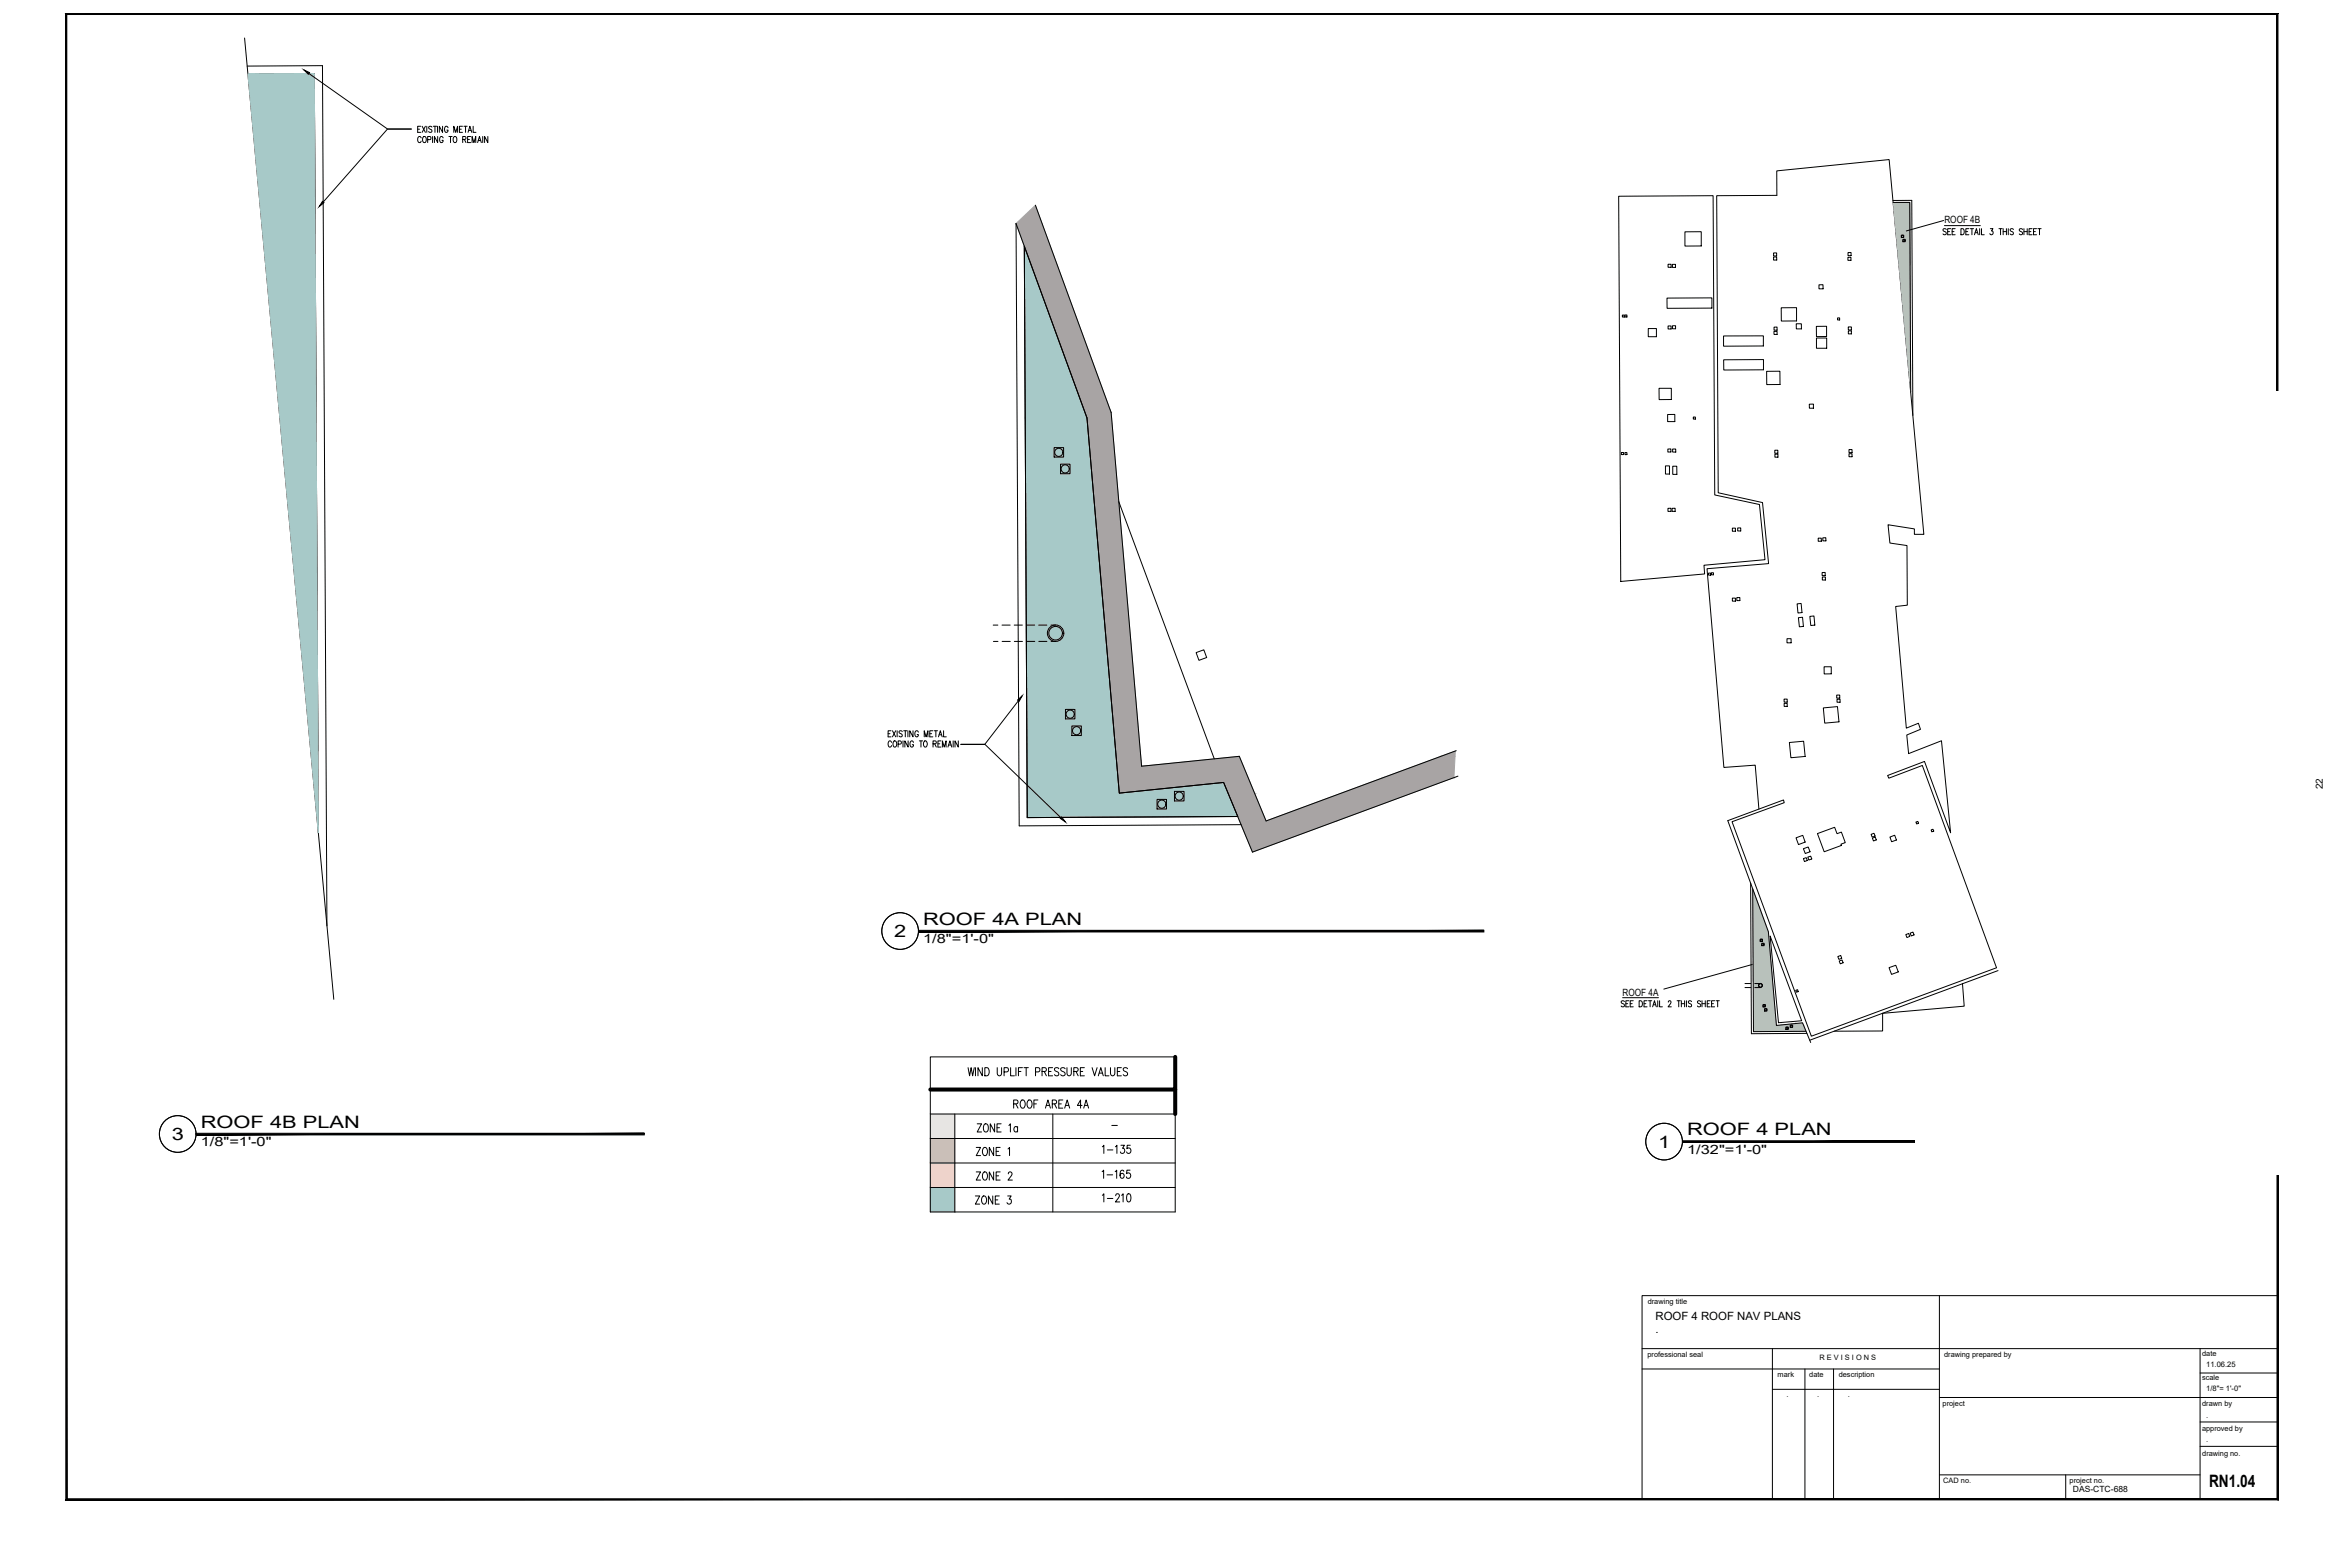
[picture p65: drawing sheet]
<svg xmlns="http://www.w3.org/2000/svg" width="914mm" height="610mm" viewBox="0 0 914 610" stroke-linecap="round" stroke-linejoin="round" font-family="sans-serif">
<defs><g id="words">
<g font-size="6.7">
<text x="359.2" y="359.8">ROOF 4A PLAN</text>
<text x="347.9" y="364.6">2</text>
<text x="66.8" y="443.5">3</text>
<text x="78.1" y="438.8">ROOF 4B PLAN</text>
<text x="656.5" y="441.7">ROOF 4 PLAN</text>
<text x="645.2" y="446.5">1</text>
<text x="859.5" y="578.3">RN1.04</text>
</g>
<g font-size="5">
<text x="359.2" y="367">1/8&quot;=1'-0&quot;</text>
<text x="78.1" y="446">1/8&quot;=1'-0&quot;</text>
<text x="656.5" y="448.9">1/32&quot;=1'-0&quot;</text>
</g>
<g font-size="4.4">
<text x="644.1" y="513.6">ROOF 4 ROOF NAV PLANS</text>
<text x="644.1" y="518.5">.</text>
</g>
<g font-size="3.9">
<text x="756.6" y="86.9">ROOF 4B</text>
<text x="903.8" y="307" transform="rotate(-90 903.8 307)">22</text>
<text x="631.4" y="387.3">ROOF 4A</text>
</g>
<text font-size="3.3" x="806.6" y="580.5">DAS-CTC-688</text>
<g font-size="3">
<text x="858.4" y="532">11.06.25</text>
<text x="695.1" y="543.5">.</text>
<text x="707.1" y="543.5">.</text>
<text x="718.9" y="543.5">.</text>
<text x="858.4" y="541.2">1/8&quot;= 1'-0&quot;</text>
<text x="858.5" y="551.4">.</text>
<text x="858.5" y="560.9">.</text>
</g>
<g font-size="2.9">
<text x="641.1" y="507.2">drawing title</text>
<text x="641.1" y="527.8">professional seal</text>
<text x="756.5" y="528">drawing prepared by</text>
<text x="856.9" y="527.5">date</text>
<text x="708" y="529">R E V I S I O N S</text>
<text x="691.7" y="535.9">mark</text>
<text x="704" y="535.9">date</text>
<text x="715.5" y="535.9">description</text>
<text x="856.9" y="536.7">scale</text>
<text x="755.9" y="546.8">project</text>
<text x="856.9" y="547">drawn by</text>
<text x="856.8" y="556.6">approved by</text>
<text x="856.9" y="566.5">drawing no.</text>
<text x="756.2" y="576.8">CAD no.</text>
<text x="805.3" y="576.8">project no.</text>
</g>
</g></defs>
<!-- layer: DT-hatch -->
<g fill="#a7c9c8" stroke="#a7c9c8" stroke-width=".39">
<path d="M398.6 95.8l24.4 66.8h-24.1z"/>
<path d="M435.5 308.5l40.6-4.1 1.8 4.1z"/>
<path d="M399.7 308.5h78.2l3.7 9.1z"/>
<path d="M398.9 162.6l36.6 145.9-12.5-145.9zM398.9 162.6l36.6 145.9h-35.8z"/>
<path d="M399.7 308.5v9.1h81.9zM399.7 317.6h81.9l-81.9 .5z"/>
<path d="M362 462l9.5 9.5v-9.5zM362 462l9.5 9.5h-9.5z"/>
<path d="M96.5 28.9l25.8-.1zM96.5 28.9l27.4 295-1.6-295z"/>
</g>
<!-- layer: ROOFNAV PLANS -->
<g fill="#a8a4a4" stroke="#a8a4a4" stroke-width=".39">
<path d="M395.4 87l7.5-7.1 2.6 7.1z"/>
<path d="M560.7 294.2l5.6-2-.1 2z"/>
<path d="M444.2 298.1l38-3.9 1.6 3.9z"/>
<path d="M435.2 304.4h40.9l-40.6 4.1z"/>
<path d="M482.3 319.4h37.8l-32.8 12.1z"/>
<path d="M395.4 87l37 73.5-26.9-73.5zM395.4 87l37 73.5h-10.2z"/>
<path d="M422.2 160.5l10.3 2.1-.1-2.1zM422.2 160.5l10.3 2.1h-9.5z"/>
<path d="M423 162.6l21.2 135.5-11.7-135.5zM423 162.6l21.2 135.5h-9.6z"/>
<path d="M560.7 294.2l5 8.3 .5-8.3zM538.3 302.5l22.4-8.3 5 8.3z"/>
<path d="M434.6 298.1l51.9 6.3-2.7-6.3zM434.6 298.1l51.9 6.3h-51.3z"/>
<path d="M476.1 304.4l12 4.1-1.6-4.1zM476.1 304.4l12 4.1h-10.2z"/>
<path d="M520.1 319.4l45.6-16.9h-27.4zM492.6 319.4l45.7-16.9-18.2 16.9z"/>
<path d="M477.9 308.5l14.7 10.9-4.5-10.9zM477.9 308.5l14.7 10.9h-10.3z"/>
</g>
<g fill="none" stroke="#000" stroke-width=".39">
<path d="M120.2 28.6l30.6 21.6h9.3M160 50.2h-9.2l-25 28.4M162.5 50.3h.7M163.7 49.1h-1.2v2.4h1.2M163.9 53.7a.7 .7 0 0 0-.9-.6 .7 .7 0 0 0-.5 .9v.6a.7 .7 0 0 0 .5 .9 .7 .7 0 0 0 .9-.6M164.3 49.1l1.2 2.4M164.6 53.4l.4-.3a1.22 1.22 0 0 1 .9 1.2 1.22 1.22 0 0 1-.9 1.2l-.6-.9zM165.5 49.1l-1.2 2.4M166.1 49.1v2.4M166.4 54.3l1.1-.1 .1-.9-1.2-.2v2.4M168.1 49.5l-.5-.4-.8 .4 .2 .6 .9 .4a.66 .66 0 0 1-.1 1 .66 .66 0 0 1-1-.3M168.3 53.1v2.4"/>
<path d="M168.6 49.1h1.3M169.2 49.1v2.4M170.2 49.1v2.4M170.3 53.1v2.4l-1.3-2.4v2.4M172.2 49.1v2.4l-1.3-2.4v2.4M172.4 53.7a.7 .7 0 0 0-.8-.6 .7 .7 0 0 0-.5 .9v.6a.71 .71 0 0 0 .6 .9 .71 .71 0 0 0 .7-.9h-.4M174.3 49.7a.7 .7 0 0 0-.8-.6 .7 .7 0 0 0-.5 1v.5a.71 .71 0 0 0 .7 .9 .71 .71 0 0 0 .6-.9h-.4M174.7 53.1h1.2M175.3 53.1v2.4M176.5 53.4l.4-.3a1.22 1.22 0 0 1 .9 1.2 1.22 1.22 0 0 1-.9 1.2l-.6-.9zM176.6 51.5v-2.4l.7 2.4 .8-2.4v2.4M178.8 50.3h.7"/>
<path d="M180 49.1h-1.2v2.4h1.2M180 54.2l1.1-.1 .1-.8-1.2-.2v2.4M180.5 49.1h1.3M180.7 54.2l.6 1.3M181.1 49.1v2.4M181.9 54.2h.8M182.1 51.5l.7-2.4 .8 2.4M182.4 50.7h.9M183.1 53.1h-1.2v2.4h1.2M183.7 55.5v-2.4l.7 2.4 .7-2.4v2.4M184.1 49.1v2.4h1.1M185.8 55.5l.8-2.4 .7 2.4"/>
<path d="M186.1 54.7h.9M187.8 53.1v2.4M189.8 53.1v2.4l-1.2-2.4v2.4M402.9 79.9l29.5 80.6 11.8 137.6 38-3.9 10.4 25.2 74-27.4M398.6 95.8l24.4 66.8 12.5 145.9 40.6-4.1 5.5 13.2-81.9 .5zM398.6 95.8l1.1 222.3M410.2 174.1h3.7v3.7h-3.7zM412.7 180.6h3.6v3.7h-3.6zM435.3 195.1l37.2 100.1M386.5 243.2h1.8M386.5 249.5h1.8M389.9 243.2h3.2"/>
<path d="M389.9 249.5h3.2M394.6 243.2h3.2M394.7 249.5h3.1M399.4 243.2h3.2M399.5 249.5h3.1M404.2 243.2h3.1M404.2 249.5h3.2M408.9 243.2h1.9M409 249.5h1.8M465.4 253.9l3-1.1 1.1 3-3 1.1zM396.3 272.6l-13.1 17h-9.4M414.6 276h3.7v3.7h-3.7z"/>
<path d="M345.6 285.4h.7M346.7 284.3h-1.1v2.4h1.1M346.9 288.8a.7 .7 0 0 0-.8-.6 .7 .7 0 0 0-.5 1v.5a.7 .7 0 0 0 .5 .9 .7 .7 0 0 0 .8-.6M347.3 284.3l1.2 2.4M347.8 288.3l.2-.1a1.24 1.24 0 0 1 .9 1.2 1.24 1.24 0 0 1-.9 1.2 1.69 1.69 0 0 1-.2-2.3zM348.5 284.3l-1.2 2.4M349.1 284.3v2.4M349.5 289.5l1.1-.2v-.8l-1.1-.3v2.4M351.1 284.6l-.5-.3-.8 .3 .1 .4 1.2 1-.5 .7-.8-.4M351.4 288.2v2.4M351.6 284.3h1.3M352.3 284.3v2.4"/>
<path d="M353.3 284.3v2.4M353.4 288.2v2.4l-1.3-2.4v2.4M355.3 284.3v2.4l-1.3-2.4v2.4M355.4 288.8a.7 .7 0 0 0-.8-.6 .7 .7 0 0 0-.5 1v.5a.71 .71 0 0 0 .7 .9 .71 .71 0 0 0 .6-.9h-.4M357.3 284.8a.7 .7 0 0 0-.8-.5 .7 .7 0 0 0-.5 .9v.6a.7 .7 0 0 0 .7 .9 .7 .7 0 0 0 .6-.9h-.4M357.7 288.2h1.3M358.4 288.2v2.4M359.6 286.7v-2.4l.7 2.4 .8-2.4v2.4M359.7 288.3a1.11 1.11 0 0 1 1.2 .7 1.11 1.11 0 0 1-.3 1.3l-.3 .3a1.3 1.3 0 0 1-1-.9 1.3 1.3 0 0 1 .4-1.4zM361.8 285.4h.7M363 284.3h-1.2v2.4h1.2M363.1 289.4l1.1-.1v-1l-1.1-.1v2.4"/>
<path d="M363.5 284.3h1.3M363.7 289.4l.6 1.2M364.2 284.3v2.4M365 289.4h.7M365.2 286.7l.7-2.4 .7 2.4M365.4 285.8h.9M366.1 288.2h-1.1v2.4h1.1M366.7 290.6v-2.4l.7 2.4 .7-2.4v2.4M367.2 284.3v2.4h1M368.9 290.6l.7-2.4 .7 2.4M369.1 289.8h.9M370.9 288.2v2.4"/>
<path d="M372.9 288.2v2.4l-1.3-2.4v2.4M373.9 289.5h9.3l29.6 28.6M417.1 282.4h3.7v3.7h-3.7zM450.2 311h3.7v3.7h-3.7zM457 307.9h3.7v3.7h-3.7zM481.6 317.6l-81.9 .5M567.3 301.9l-80 29.6-11.2-27.1-40.6 4.1-12.5-145.9-27.6-75.6 1.2 234.3 86.3-.5"/>
<circle cx="412" cy="176" r="1.59"/>
<circle cx="414.5" cy="182.4" r="1.59"/>
<circle cx="410.7" cy="246.3" r="3.2"/>
<circle cx="410.7" cy="246.3" r="2.65"/>
<circle cx="416.4" cy="277.8" r="1.59"/>
<circle cx="418.9" cy="284.3" r="1.59"/>
<circle cx="452.1" cy="312.8" r="1.59"/>
<circle cx="458.8" cy="309.7" r="1.59"/>
</g>
<path d="M118.2 27.2l2.2 1.1-.4 .6zM125.5 78.3l.6 .5-1.9 1.6zM395.9 272.3l1.8-1.6-1.1 2.1zM412.5 318.4l.6-.6 1.4 2z" fill="#000" stroke="#000" stroke-width=".39"/>
<g fill="none" stroke="#000" stroke-width=".39">
<path d="M95.2 14.8l34.7 374M100.8 28.8h21.5l1.4 263.4M629.8 76.3l36.8-.2 .6 116.4 17.4 3.8 2.2 21.4-23.8 2.2 .3 3.4-32.7 2.9zM737.7 78.8h5.4l.3 65.8M655.6 90.2l6.4-.1v5.6h-6.4zM690.1 100h1.2v1.1l-1.2 .1zM690.1 98.4h1.2v1.2h-1.2zM719.1 98.3l1.2-.1v1.3h-1.2zM756.3 85.8l-14.5 4M756.6 87.8h14M757.3 89.3l-.5-.3-.8 .3 .2 .5 .8 .4a.65 .65 0 0 1 .2 1 .65 .65 0 0 1-1 0l-.2-.2M757.9 90.1h.7"/>
<path d="M759 89h-1.1v2.3h1.1M759.6 90.1h.7M760.8 89h-1.2v2.3h1.2M763 89a1.27 1.27 0 0 1 1.3 .7 1.27 1.27 0 0 1-.4 1.5l-.9 .1zM764.9 90.1h.7M766.1 89h-1.2v2.3h1.2M766.7 89h1.2M767.3 89v2.3M768.3 91.3l.7-2.3 .7 2.3M768.6 90.5h.9M770.3 89v2.3M771 89v2.3h1.1"/>
<path d="M774.4 89h1.1l-.6 .8a.71 .71 0 0 1 .6 1.1 .71 .71 0 0 1-1.2 0M777.8 89h1.3M778.4 89v2.3M779.4 90.1h1.3M779.4 89v2.3M780.7 89v2.3M781.4 89v2.3M783.4 89.3l-.4-.3-.8 .3 .2 .5 .9 .5 .1 .7-.4 .3-.8-.3M787 89.3l-.5-.3-.8 .3 .2 .5 .9 .5a.66 .66 0 0 1-.1 1 .66 .66 0 0 1-1-.3M787.5 90.1h1.3M787.5 89v2.3M788.8 89v2.3"/>
<path d="M789.5 90.1h.7M790.7 89h-1.2v2.3h1.2M791.3 90.1h.7M792.4 89h-1.1v2.3h1.1M792.9 89h1.3M793.6 89v2.3M648.6 116l17.5-.1v4h-17.4zM649.1 102.8h1.1v1.2h-1.1zM650.7 102.8h1.2v1.2h-1.2zM693.1 119.7h6v5.2h-6zM707.8 110.8h1.5l.1 1.6h-1.6zM719 100.1h1.2v1.2h-1.2z"/>
<path d="M631.3 122.6h.7v.7h-.7zM632.2 122.5h.9v.8h-.9zM641.4 127.8h3.1v3.2h-3.1zM649.1 126.8h1.1v1.2h-1.1zM650.8 126.7h1.2v1.2h-1.2zM670.6 130.7h15.5v3.9l-15.5 .1zM670.7 140l15.5-.1v4h-15.5zM690.2 128.9h1.3v1.2h-1.2zM690.3 127.3l1.2-.1v1.3h-1.2zM698.9 126h2l.1 1.9h-2zM706.8 127l3.9-.1v4l-3.9 .1zM706.8 131.5h4v4h-4z"/>
<path d="M715 123.7h.8v.8h-.8zM719.2 127.2h1.2v1.2h-1.2zM719.2 128.7h1.2v1.2h-1.2zM645.5 151.1h4.8v4.3l-4.7 .1zM687.4 144.5l5.2-.1v5.2h-5.1zM704 157.2h1.6v1.6h-1.6zM630.9 176h.8v.8h-.8zM632.2 176.1h.9v.7l-.8 .1zM648.9 161.3l2.8-.1v2.8h-2.8zM649 174.7l1.2-.1v1.2l-1.2 .1zM650.8 174.7h1.2l.1 1.2h-1.3zM658.9 162.2h.8v.8h-.8z"/>
<path d="M690.6 175.1h1.2v1.2h-1.2zM690.6 176.7h1.2v1.2h-1.2zM719.5 176.5h1.1v1.2h-1.1zM719.5 174.9h1.1v1.2h-1.1zM648 181.2h1.6v3.2h-1.6zM649 197.8l1.2-.1v1.2h-1.2zM650.6 197.8l1.2-.1v1.2h-1.2zM650.9 181.4h1.5l.1 3.1h-1.6zM674.1 205.5h1.2v1.1l-1.2 .1zM676.1 205.4h1.2v1.2h-1.2zM707.5 209.4h1.2v1.1l-1.2 .1zM709.3 209.2h1.1l.1 1.2h-1.2z"/>
<path d="M664.8 222.9h.8v.8h-.8zM665.9 222.8h.8v.8h-.8zM674.1 232.7h1.2v1.2h-1.2zM675.8 232.5h1.2v1.2h-1.2zM699.3 234.9l1.5-.1 .4 3.5-1.6 .2zM704.2 239.8l1.6-.2 .4 3.6-1.6 .1zM709 222.7h1.2v1.2h-1.2zM709.1 224.5h1.2v1.2h-1.2zM695.3 248.5h1.6v1.6h-1.6zM699.8 240.3l1.6-.2 .3 3.6-1.5 .2zM709.8 259.4h2.8v2.7l-2.8 .1zM694.2 272h1.2v1.1h-1.2z"/>
<path d="M694.2 273.6h1.2v1.2h-1.2zM709.5 275.4l5.5-.5 .6 5.9-5.6 .5zM714.7 270.4h1.2v1.2h-1.2zM714.8 272h1.2v1.2h-1.2zM696.3 288.9l5.5-.6 .6 6-5.6 .5zM684.4 314.8l-1.4-17.1-12.2 .8-6.6-77.3 24-1.9-2.4-23.8-17.2-3.8-.6-115.6 23.4-.1-.1-9.5 43.8-4.4 13.5 145.8h-3.7v-2.1l-10.2-1.7 .7 7.2 6.6 .9 .1 23.2-4.5 .5 4.2 47.4 4.7-1.9 .8 2.3-5.4 2.2 .8 7.3 12.7-5 3.6 35.8-10.2-27.8-14.3 5.5 .4 1 13.1-4.9 28.9 78.7-72.1 26.6-30.9-83.4 20.4-7.4-.3-1.1-21.7 8 15.8 43.3 3.1 36.4 10.2-1 3.2 7.7M745.5 319.8l.8-.3 .2 .8-.7 .3zM698.8 325.9l2.7-.9 .9 2.6-2.6 1zM701.7 330.2l1.9-.7 .7 1.9-1.9 .6zM701.7 334l1.1-.4 .4 1.1-1.1 .5zM703.4 333.4l1.2-.3 .4 1.1-1.2 .4zM707.2 324.3l6.7-2.5 .9 2.5 1.7-.6 1.5 4.1-1.7 .6 .2 .5-6.7 2.5z"/>
<path d="M728 324.6l1.2-.4 .4 1.1-1.1 .4zM728.6 326.1l1.1-.5 .4 1.1-1.1 .5zM735.4 325.6l1.8-.7 .7 1.9-1.9 .7zM751.4 322.8l.7-.2 .3 .7-.7 .3zM681.2 343.5l.3 58.6 21.6-.1M682 345.8l.3 55.5 20.4-.1M684.9 365.4h.9v.9h-.9zM685.3 374.2l-37.9 10.6M685.5 367h.9v.9h-.9zM688.8 364.1l12.2 33-9 .8zM715.1 372.1l1.1-.4 .4 1.1-1.1 .4zM715.6 373.9l1.1-.5 .5 1.1-1.1 .5z"/>
<path d="M735 376.4l2.7-.9 .9 2.6-2.6 1zM741.6 363.6l1.1-.5 .4 1.2-1.1 .4zM743.2 363l1.1-.4 .5 1.1-1.1 .4zM777.5 377.6l-73.3 27.1M631.4 388.1h13.9M632.1 389.7l-.5-.4-.8 .4 .2 .5 .9 .5a.66 .66 0 0 1-.1 1 .66 .66 0 0 1-1-.4M632.6 390.5h.7M633.8 389.3h-1.2v2.4h1.2M634.3 390.5h.8M635.5 389.3h-1.2v2.4h1.2M637.8 389.3a1.19 1.19 0 0 1 1.3 1.2 1.19 1.19 0 0 1-1.3 1.2zM639.7 390.5h.7"/>
<path d="M640.9 389.3h-1.2v2.4h1.2M641.4 389.3h1.3M642.1 389.3v2.4M643 391.7l.8-2.4 .7 2.4M643.3 390.9h.9M645 389.3v2.4M645.8 389.3v2.4h1.1M649.1 389.9l.2-.5 .6-.1 .3 .7-1.1 1.7h1.2M652.6 389.3h1.2M653.2 389.3v2.4M654.2 390.5h1.3M654.2 389.3v2.4"/>
<path d="M655.5 389.3v2.4M656.2 389.3v2.4M658.2 389.7l-.5-.4-.8 .4 .2 .5 .9 .5a.66 .66 0 0 1-.1 1 .66 .66 0 0 1-1-.4M661.8 389.7l-.5-.4-.8 .4 .1 .4 1.2 .9-.5 .7-.8-.4M662.3 390.5h1.2M662.3 389.3v2.4M663.5 389.3v2.4M664.3 390.5h.7M665.4 389.3h-1.1v2.4h1.1M666 390.5h.7M667.2 389.3h-1.2v2.4h1.2M667.7 389.3h1.3"/>
<path d="M668.4 389.3v2.4M679 382.6h2.2M679 384.2h2.2M682.8 382.6h2.2M682.8 384.2h2.2M686 390.8h.9v.9h-.9zM686.6 392.4h.9v.9h-.9zM694.9 399.6h.9v.9h-.9zM696.6 398.8h.9v.9h-.9zM698.7 385.3l.7-.3 .3 .8-.7 .2zM732.5 394.2v6.9l-18.8 .1M763.6 382.6l.7 8.8-31.9 2.8"/>
<path d="M376.7 415.3l.6 3.2 .6-3.2 .6 3.2 .6-3.2M379.6 415.3v3.2M382.2 415.3v3.2l-1.7-3.2v3.2M383.2 415.3h.8a1.86 1.86 0 0 1 0 3.2h-.8zM388 415.3v2.3a.87 .87 0 0 0 .5 .8 .87 .87 0 0 0 .9 0l.3-.8v-2.3M390.7 417l1.5-.2 .2-.4-.2-.9-1.5-.2v3.2M393.2 415.3v3.2h1.5M395.3 415.3v3.2M396.3 416.8h1M397.8 415.3h-1.5v3.2M398.4 415.3h1.7M399.3 415.3v3.2"/>
<path d="M402.9 417h1.1l.5-.3 .1-.8-.2-.4-1.5-.2v3.2M405.5 416.8l1.4-.1 .3-.5-.3-.7-1.4-.2v3.2M406.3 416.8l.9 1.7M408 416.8h1M409.6 415.3h-1.6v3.2h1.6M412 415.8a.85 .85 0 0 0-1.1-.4 .85 .85 0 0 0-.5 1l1.4 .8a.88 .88 0 0 1-.2 1.3 .88 .88 0 0 1-1.3-.4M414.4 415.8l-.6-.5-1.1 .5 .3 .7 1.2 .7a.88 .88 0 0 1-.2 1.3 .88 .88 0 0 1-1.3-.4M415.2 415.3v2.3a.87 .87 0 0 0 .9 .9l.8-.9v-2.3M417.8 416.8l1.5-.1 .2-.5-.2-.7-1.5-.2v3.2M418.7 416.8l.8 1.7M420.4 416.8h.9M421.9 415.3h-1.5v3.2h1.5"/>
<path d="M424.9 415.3l1 3.2 1-3.2M427.4 418.5l.9-3.2 1 3.2M427.7 417.5h1.3M430 415.3v3.2h1.5M432.1 415.3v2.3a.87 .87 0 0 0 1 .9l.7-.9v-2.3M434.8 416.8h.9M436.3 415.3h-1.5v3.2h1.5M438.7 415.8a.9 .9 0 0 0-.9-.5 .9 .9 0 0 0-.8 .8l1.6 1.2 .1 .8a.97 .97 0 0 1-1.7 0M457.3 411.2h-95.3v60.3h95.3v-38.1h-95.3M371.5 433.4v38.1M380.2 437.2h1.7l-1.7 3.2h1.7M383.1 437.4l.3-.2a1.73 1.73 0 0 1 1.3 1.3 1.73 1.73 0 0 1-.6 1.7 .98 .98 0 0 1-1.1 0 .98 .98 0 0 1-.3-1z"/>
<path d="M387 437.2v3.2l-1.7-3.2v3.2M387.9 438.7h1M389.6 437.2h-1.7v3.2h1.7M392.6 437.8l.5-.6v3.2M394.4 429.4l1.5-.1 .2-.4-.2-.8-1.5-.2v3.2M395.3 429.4l.8 1.7M395.9 438.7l-.2-.3a1.02 1.02 0 0 0-1.3 .7 1.02 1.02 0 0 0 .7 1.3l.8-.5M395.9 438.2v2.2M397.5 428.1l.2-.2a1.75 1.75 0 0 1 1.3 1.3 1.75 1.75 0 0 1-.6 1.8l-.2 .1a1.71 1.71 0 0 1-1.3-1.3 1.71 1.71 0 0 1 .6-1.7zM400.1 428.1l.2-.2a1.75 1.75 0 0 1 1.4 1.3 1.75 1.75 0 0 1-.6 1.8l-.2 .1a1.71 1.71 0 0 1-1.4-1.3 1.71 1.71 0 0 1 .6-1.7zM402.3 429.4h1M403.9 427.9h-1.6v3.2"/>
<path d="M406.8 431.1l1-3.2 .9 3.2M407.1 430h1.2M409.4 429.4l1.5-.1 .2-.4-.1-.7-.5-.3h-1.1v3.2M409.7 433.4v38.1M410.3 429.4l.8 1.7M412 429.4h1M413.6 427.9h-1.6v3.2h1.6M414.3 431.1l.9-3.2 1 3.2M414.7 430h1.1M421 430h-1.8l1.3-2.1v3.2M421.7 431.1l.9-3.2 1 3.2M422 430h1.2"/>
<path d="M432.6 437.8h2.2M362 442.9h95.3M362 452.4h95.3M379.9 446.4h1.7l-1.7 3.2h1.7M379.9 455.9h1.7l-1.7 3.2h1.7M382.8 446.5l.2-.1a1.75 1.75 0 0 1 1.3 1.3 1.75 1.75 0 0 1-.5 1.7l-.3 .2a1.71 1.71 0 0 1-1.3-1.3 1.71 1.71 0 0 1 .6-1.8zM382.8 456.1l.2-.2a1.75 1.75 0 0 1 1.3 1.3 1.75 1.75 0 0 1-.5 1.7l-.3 .2a1.71 1.71 0 0 1-1.3-1.3 1.71 1.71 0 0 1 .6-1.7zM386.6 446.4v3.2l-1.7-3.2v3.2M386.6 455.9v3.2l-1.7-3.2v3.2M387.6 447.9h1M387.6 457.4h1M389.2 446.4h-1.6v3.2h1.6"/>
<path d="M389.2 455.9h-1.6v3.2h1.6M392.2 447l.6-.6v3.2M392.3 456.7l.1-.5a.77 .77 0 0 1 1.1-.1 .77 .77 0 0 1 .2 1l-1.5 2h1.7M428.8 455.8l.6-.6v3.2M428.9 446.1l.6-.6v3.2M430.7 457h2.2M430.9 447.4h2.1M433.9 455.8l.6-.6v3.2M434 446.1l.6-.6v3.2M436.2 445.5h1.3l-.7 1.2a.94 .94 0 0 1 .8 1.4 .94 .94 0 0 1-1.7 0M437.3 455.7l-.7-.5a1.86 1.86 0 0 0 .1 3.2 .91 .91 0 0 0 .8-1.3 .91 .91 0 0 0-1.6-.2l-.1 .4M439.7 455.2h-1.2l-.1 1.4a.99 .99 0 0 1 1.3 .1 .99 .99 0 0 1 0 1.3 .99 .99 0 0 1-1.3 .1l-.1-.3"/>
<path d="M439.8 445.5h-1.2l-.1 1.4a.97 .97 0 0 1 1.3 .1 .97 .97 0 0 1 0 1.3 .97 .97 0 0 1-1.3 .1l-.1-.3M362 462h95.3M379.5 465.3h1.7l-1.7 3.1h1.7M382.4 465.4l.3-.1a1.71 1.71 0 0 1 1.3 1.2 1.71 1.71 0 0 1-.6 1.8l-.2 .1a1.73 1.73 0 0 1-1.4-1.2 1.73 1.73 0 0 1 .6-1.8zM386.3 465.3v3.1l-1.7-3.1v3.1M387.3 466.8h.9M388.8 465.3h-1.5v3.1h1.5M392.1 465.3h1.3l-.7 1.2a.94 .94 0 0 1 .8 1.4 .94 .94 0 0 1-1.7-.1M428.9 465l.6-.6v3.2M430.9 466.2h2.1M434.1 465.2l.5-.8 .7 .1 .3 .5-.4 1.1-1.2 1.5h1.7M436.4 465l.6-.6v3.2"/>
<path d="M438.7 464.5l.6-.1a2.09 2.09 0 0 1 0 3.2h-.2a2.43 2.43 0 0 1-.4-3.1z"/>
<circle cx="685.3" cy="365.8" r=".4"/>
<circle cx="685.9" cy="367.4" r=".4"/>
<circle cx="685" cy="383.4" r=".78"/>
<circle cx="685" cy="383.4" r=".66"/>
<circle cx="686.4" cy="391.2" r=".4"/>
<circle cx="687" cy="392.8" r=".4"/>
<circle cx="697" cy="399.2" r=".4"/>
<circle cx="695.3" cy="400" r=".4"/>
</g>
<!-- layer: DT-hatch -->
<path d="M362 452.4l9.5 9.6v-9.6zM362 452.4l9.5 9.6h-9.5z" fill="#f5d1c6" stroke="#f5d1c6" stroke-width=".39"/>
<path d="M362 442.9l9.5 9.5v-9.5zM362 442.9l9.5 9.5h-9.5z" fill="#cabfb8" stroke="#cabfb8" stroke-width=".39"/>
<path d="M362 433.4l9.5 9.5v-9.5zM362 433.4l9.5 9.5h-9.5z" fill="#e8e4df" stroke="#e8e4df" stroke-width=".39"/>
<!-- layer: CALLOUTS -->
<path d="M457.3 411.2v12.7h-95.3M457.3 423.9v9.5" fill="none" stroke="#000" stroke-width="1.6"/>
<!-- layer: A-Poche -->
<g fill="none" stroke="#b8c1bb" stroke-width=".39">
<path d="M736.7 79.2l.1 .1M736.7 79.6h.1M736.8 78.8l-.1 .1M736.9 79v.1M736.9 79.4h.1M736.9 79.8v.1M737.1 79.2l.1 .1M737.1 79.6h.1M737.1 80v.1M737.2 78.8l-.1 .1M737.3 79l-.1 .1M737.3 79.4h-.1"/>
<path d="M737.3 79.8l-.1 .1M737.5 79.2v.1M737.5 79.6h.1M737.5 80v.1M737.5 78.8v.1M737.7 79v.1M737.7 79.4h.1M737.7 79.8v.1M737.8 78.8l.1 .1M737.9 79.2l-.1 .1M737.9 79.6h-.1M737.9 80v.1"/>
<path d="M738.1 79v.1M738.1 79.4h.1M738.1 79.8v.1M738.3 78.8v.1M738.3 79.2v.1M738.3 79.6h.1M738.3 80v.1M738.5 79l-.1 .1M738.5 79.4h-.1M738.5 79.8l-.1 .1M738.6 78.8l.1 .1M738.7 79.2l-.1 .1"/>
<path d="M738.7 79.6h-.1M738.7 80v.1M738.9 79l-.1 .1M738.9 79.4h-.1M738.9 79.8l-.1 .1M739.1 78.8v.1M739.1 79.2v.1M739.1 79.6h.1M739.1 80v.1M739.2 79.1h.2M739.2 79.4h.2M739.2 79.9h.2"/>
<path d="M739.3 79v.1M739.3 79.4v.1M739.3 79.8v.1M739.4 78.8l.1 .1M739.5 79.2l-.1 .1M739.5 79.6h-.1M739.5 80v.1M739.6 79.1h.1M739.6 79.4h.1M739.6 79.9h.1M739.7 79v.1M739.7 79.4v.1"/>
<path d="M739.7 79.8v.1M739.8 78.8h.1M739.8 79.3h.1M739.8 79.6h.1M739.9 78.8v.1M739.9 79.2v.1M739.9 79.6v.1M739.9 80v.1M740.1 79l-.1 .1M740.1 79.4h-.1M740.1 79.8l-.1 .1M740.3 79.2v.1"/>
<path d="M740.3 79.6h.1M740.3 80v.1M740.3 78.8v.1M740.4 79.1h.1M740.4 79.4h.1M740.4 79.9h.1M740.5 79v.1M740.5 79.4v.1M740.5 79.8v.1M740.6 78.8h.1M740.6 79.3h.1M740.6 79.6h.1"/>
<path d="M740.7 78.8v.1M740.7 79.2v.1M740.7 79.6v.1M740.7 80v.1M740.9 79v.1M740.9 79.4h.1M740.9 79.8v.1M741 78.8h.1M741 79.3h.1M741 79.6h.1M741.1 78.8v.1M741.1 79.2v.1"/>
<path d="M741.1 79.6v.1M741.1 80v.1M741.3 79v.1M741.3 79.4h.1M741.3 79.8v.1M741.5 79.2v.1M741.5 79.6h.1M741.5 80v.1M741.5 78.8v.1M741.7 79v.1M741.7 79.4h.1M741.7 79.8v.1"/>
<path d="M741.8 79.2l.1 .1M741.8 79.6h.1M741.8 80v.1M741.9 78.8l-.1 .1M742.1 79v.1M742.1 79.4h.1M742.1 79.8v.1M742.2 78.8l.1 .1M742.3 79.2l-.1 .1M742.3 79.6h-.1M742.3 80v.1M742.4 79l.1 .1"/>
<path d="M742.4 79.4h.1M742.4 79.8l.1 .1M742.7 79.2v.1M742.7 79.6h.1M742.7 80v.1M742.7 78.8v.1M742.9 79l-.1 .1M742.9 79.4h-.1M742.9 79.8l-.1 .1M743 79.2l.1 .1M743 79.6h.1M743 80v.1"/>
<path d="M743.1 78.8l-.1 .1M736.7 80h.1M736.9 80.6h.1M736.9 81.4h.1M736.9 80.2h.1M736.9 81.8h.1M736.9 80.6v.1M736.9 81.4v.1M736.9 82.2h.1M736.9 81v.1M737.1 80h.1M737.1 80.4h.1"/>
<path d="M737.1 81.2h.1M737.1 84h.1M737.1 80.8h.1M737.1 83.6h.1M737.1 80.4v.1M737.1 81.2v.1M737.2 84.4h.1M737.2 81.6l-.1 .1M737.2 82l-.1 .1M737.2 82.4l-.1 .1M737.2 82.8l-.1 .1M737.2 83.2l-.1 .1"/>
<path d="M737.2 80.6h.2M737.2 81l.1 .1M737.2 81.4h.2M737.2 81.8h.2M737.2 82.2l.1 .1M737.2 82.6h.1M737.2 83.4l.1 .1M737.2 83.8l.1 .1M737.3 80.2h-.1M737.3 83h-.1M737.3 84.2h-.1M737.3 84.6h-.1"/>
<path d="M737.3 84.9l-.1 .1M737.3 85.4h-.1M737.3 85.7v.1M737.3 86.2h.1M737.3 80.6v.1M737.3 81.4v.1M737.3 81.8v.1M737.4 86.6h.1M737.4 80h.1M737.4 80.4h.1M737.4 81.2h.1M737.4 85.6h.1"/>
<path d="M737.4 86h.1M737.4 86.4h.1M737.5 80.8h.1M737.5 83.6h.1M737.5 84h.1M737.5 84.8h.1M737.5 85.1v.1M737.5 80.4v.1M737.5 81.2v.1M737.5 85.5v.2M737.5 86h.1M737.5 86.3v.2"/>
<path d="M737.5 88.4h.1M737.5 88.8h.1M737.5 81.6v.1M737.5 82v.1M737.5 82.4v.1M737.5 82.8v.1M737.5 83.2v.1M737.5 84.4v.1M737.5 86.8h.1M737.5 87.2h.1M737.5 87.6h.1M737.5 88h.1"/>
<path d="M737.7 80.6h.1M737.7 81v.1M737.7 81.4h.1M737.7 81.8h.1M737.7 82.2v.1M737.7 82.6h.1M737.7 83.4v.1M737.7 83.8v.1M737.7 86.2h.1M737.7 86.6h.1M737.7 87v.1M737.7 87.4h.1"/>
<path d="M737.7 87.8h.1M737.7 89h.1M737.7 90.1h.1M737.7 80.2h.1M737.7 83h.1M737.7 84.2h.1M737.7 84.6h.1M737.7 84.9v.1M737.7 85.4h.1M737.7 85.7v.1M737.7 88.1v.1M737.7 88.5v.1"/>
<path d="M737.7 89.3v.1M737.7 89.7v.1M737.7 90.6h.1M737.7 80.6v.1M737.7 81.4v.1M737.7 81.8v.1M737.7 90.1v.1M737.8 80h.2M737.8 80.4h.2M737.8 81.2h.2M737.8 81.6l.1 .1M737.8 82l.1 .1"/>
<path d="M737.8 82.4l.1 .1M737.8 82.8l.1 .1M737.8 83.2l.1 .1M737.8 84.4l.1 .1M737.8 85.6h.2M737.8 86h.2M737.8 86.4h.2M737.8 86.8h.1M737.8 87.2h.1M737.8 87.6h.1M737.8 88h.1M737.8 88.4h.1"/>
<path d="M737.8 90.7h.2M737.8 91.2h.1M737.8 91.5h.2M737.8 92h.2M737.9 92.3v.1M737.9 80.8h-.1M737.9 83.6h-.1M737.9 84h-.1M737.9 84.8h-.1M737.9 85.1l-.1 .1M737.9 88.7l-.1 .1M737.9 89.1l-.1 .1"/>
<path d="M737.9 89.5h-.1M737.9 89.9l-.1 .1M737.9 90.3l-.1 .1M737.9 92.7h.1M737.9 80.4v.1M737.9 81.2v.1M737.9 85.5v.2M737.9 86h.1M737.9 86.3v.2M737.9 90.7v.1M737.9 91.5v.1M737.9 91.9v.1"/>
<path d="M738 80.6h.1M738 81.4h.1M738 81.8h.1M738 90.1h.1M738 90.6h.1M738 91.4h.1M738.1 80.2h.1M738.1 83h.1M738.1 84.2h.1M738.1 84.6h.1M738.1 84.9v.1M738.1 85.4h.1"/>
<path d="M738.1 85.7v.1M738.1 88.1v.1M738.1 88.5v.1M738.1 89.3v.1M738.1 89.7v.1M738.1 90.9h.1M738.1 93.7h.1M738.1 94.1h.1M738.1 94.5h.1M738.1 80.6v.1M738.1 81.4v.1M738.1 81.8v.1"/>
<path d="M738.1 90.1v.1M738.1 90.5v.1M738.1 91.3v.1M738.1 94.9h.1M738.1 81v.1M738.1 82.2v.1M738.1 82.6h.1M738.1 83.4v.1M738.1 83.8v.1M738.1 86.2h.1M738.1 86.6h.1M738.1 87v.1"/>
<path d="M738.1 87.4h.1M738.1 87.8h.1M738.1 89h.1M738.1 91.8h.1M738.1 92.1v.1M738.1 92.6h.1M738.1 92.9v.1M738.1 93.3v.1M738.3 80h.1M738.3 80.4h.1M738.3 81.2h.1M738.3 81.6v.1"/>
<path d="M738.3 82v.1M738.3 82.4v.1M738.3 82.8v.1M738.3 83.2v.1M738.3 84.4v.1M738.3 85.6h.1M738.3 86h.1M738.3 86.4h.1M738.3 86.8h.1M738.3 87.2h.1M738.3 87.6h.1M738.3 88h.1"/>
<path d="M738.3 88.4h.1M738.3 90.7h.1M738.3 91.2h.1M738.3 91.5h.1M738.3 92h.1M738.3 92.3v.1M738.3 92.7v.1M738.3 93.5v.1M738.3 93.9v.1M738.3 95.9h.1M738.3 96.3v.1M738.3 80.8h.1"/>
<path d="M738.3 83.6h.1M738.3 84h.1M738.3 84.8h.1M738.3 85.1v.1M738.3 88.7v.1M738.3 89.1v.1M738.3 89.5h.1M738.3 89.9v.1M738.3 90.3v.1M738.3 93.1h.1M738.3 94.3h.1M738.3 94.7h.1"/>
<path d="M738.3 95.1h.1M738.3 95.5h.1M738.3 96.7h.1M738.3 80.4v.1M738.3 81.2v.1M738.3 85.5v.2M738.3 86.3v.2M738.3 90.7v.1M738.3 91.5v.1M738.3 91.9v.1M738.3 95.9v.1M738.3 97.1h.1"/>
<path d="M738.4 80.6h.1M738.4 81l.1 .1M738.4 81.4h.1M738.4 81.8h.1M738.4 82.2l.1 .1M738.4 82.6h.1M738.4 83.4l.1 .1M738.4 83.8l.1 .1M738.4 86.2h.1M738.4 86.6h.1M738.4 87l.1 .1M738.4 87.4h.1"/>
<path d="M738.4 87.8h.1M738.4 89h.1M738.4 90.1h.1M738.4 90.6h.1M738.4 91.4h.1M738.4 91.8h.1M738.4 92.1l.1 .1M738.4 92.6h.1M738.4 92.9l.1 .1M738.4 93.3l.1 .1M738.4 95.7h.1M738.4 96.1h.1"/>
<path d="M738.4 96.5h.1M738.4 96.9l.1 .1M738.4 97.3h.1M738.4 98.1h.1M738.5 98.5h.1M738.5 80.2h-.1M738.5 83h-.1M738.5 84.2h-.1M738.5 84.6h-.1M738.5 84.9l-.1 .1M738.5 85.4h-.1M738.5 85.7l-.1 .1"/>
<path d="M738.5 88.1l-.1 .1M738.5 88.5l-.1 .1M738.5 89.3l-.1 .1M738.5 89.7l-.1 .1M738.5 90.9h-.1M738.5 93.7h-.1M738.5 94.1h-.1M738.5 94.5h-.1M738.5 94.9h-.1M738.5 95.3h-.1M738.5 97.6l-.1 .1M738.5 98.9h.1"/>
<path d="M738.5 99.3h.1M738.5 80.6v.1M738.5 81.4v.1M738.5 81.8v.1M738.5 90.1v.1M738.5 90.5v.1M738.5 91.3v.1M738.5 95.6v.2M738.5 96.1v.1M738.5 96.4v.2M738.5 98.8v.1M738.6 80h.2"/>
<path d="M738.6 80.4h.2M738.6 81.2h.2M738.6 81.6l.1 .1M738.6 82l.1 .1M738.6 82.4l.1 .1M738.6 82.8l.1 .1M738.6 83.2l.1 .1M738.6 84.4l.1 .1M738.6 85.6h.2M738.6 86h.2M738.6 86.4h.2M738.6 86.8h.1"/>
<path d="M738.6 87.2h.1M738.6 87.6h.1M738.6 88h.1M738.6 88.4h.1M738.6 90.7h.2M738.6 91.2h.1M738.6 91.5h.2M738.6 92h.2M738.6 92.3l.1 .1M738.6 92.7l.1 .1M738.6 93.5l.1 .1M738.6 93.9l.1 .1"/>
<path d="M738.6 95.9h.2M738.6 96.3l.1 .1M738.6 96.7h.1M738.6 97.1l.1 .1M738.6 97.5l.1 .1M738.6 97.9h.1M738.6 99.1l.1 .1M738.7 80.8h-.1M738.7 83.6h-.1M738.7 84h-.1M738.7 84.8h-.1M738.7 85.1l-.1 .1"/>
<path d="M738.7 88.7l-.1 .1M738.7 89.1l-.1 .1M738.7 89.5h-.1M738.7 89.9l-.1 .1M738.7 90.3l-.1 .1M738.7 93.1h-.1M738.7 94.3h-.1M738.7 94.7h-.1M738.7 95.1h-.1M738.7 95.5h-.1M738.7 98.2l-.1 .1M738.7 98.7h-.1"/>
<path d="M738.7 99.5h-.1M738.7 99.8l-.1 .1M738.7 80.4v.1M738.7 81.2v.1M738.7 85.5v.2M738.7 86h.1M738.7 86.3v.2M738.7 90.7v.1M738.7 91.5v.1M738.7 91.9v.1M738.7 95.9v.1M738.8 80.6h.1"/>
<path d="M738.8 81l.1 .1M738.8 81.4h.1M738.8 81.8h.1M738.8 82.2l.1 .1M738.8 82.6h.1M738.8 83.4l.1 .1M738.8 83.8l.1 .1M738.8 86.2h.1M738.8 86.6h.1M738.8 87l.1 .1M738.8 87.4h.1M738.8 87.8h.1"/>
<path d="M738.8 89h.1M738.8 90.1h.1M738.8 90.6h.1M738.8 91.4h.1M738.8 91.8h.1M738.8 92.1l.1 .1M738.8 92.6h.1M738.8 92.9l.1 .1M738.8 93.3l.1 .1M738.8 95.7h.1M738.8 96.1h.1M738.8 96.5h.1"/>
<path d="M738.8 96.9l.1 .1M738.8 97.3h.1M738.8 98.1h.1M738.8 98.5h.1M738.9 80.2h-.1M738.9 83h-.1M738.9 84.2h-.1M738.9 84.6h-.1M738.9 84.9l-.1 .1M738.9 85.4h-.1M738.9 85.7l-.1 .1M738.9 88.1l-.1 .1"/>
<path d="M738.9 88.5l-.1 .1M738.9 89.3l-.1 .1M738.9 89.7l-.1 .1M738.9 90.9h-.1M738.9 93.7h-.1M738.9 94.1h-.1M738.9 94.5h-.1M738.9 94.9h-.1M738.9 95.3h-.1M738.9 97.6l-.1 .1M738.9 98.8l-.1 .1M738.9 99.2l-.1 .1"/>
<path d="M738.9 99.6l-.1 .1M738.9 80.6v.1M738.9 81.4v.1M738.9 81.8v.1M738.9 90.1v.1M738.9 90.5v.1M738.9 91.3v.1M738.9 95.6v.2M738.9 96.1v.1M738.9 96.4v.2M739.1 80h.1M739.1 80.4h.1"/>
<path d="M739.1 81.2h.1M739.1 81.6v.1M739.1 82v.1M739.1 82.4v.1M739.1 82.8v.1M739.1 83.2v.1M739.1 84.4v.1M739.1 85.6h.1M739.1 86h.1M739.1 86.4h.1M739.1 86.8h.1M739.1 87.2h.1"/>
<path d="M739.1 87.6h.1M739.1 88h.1M739.1 88.4h.1M739.1 90.7h.1M739.1 91.2h.1M739.1 91.5h.1M739.1 92h.1M739.1 92.3v.1M739.1 92.7v.1M739.1 93.5v.1M739.1 93.9v.1M739.1 95.9h.1"/>
<path d="M739.1 96.3v.1M739.1 96.7h.1M739.1 97.1v.1M739.1 97.5v.1M739.1 97.9h.1M739.1 99.1v.1M739.1 80.8h.1M739.1 83.6h.1M739.1 84h.1M739.1 84.8h.1M739.1 85.1v.1M739.1 88.7v.1"/>
<path d="M739.1 89.1v.1M739.1 89.5h.1M739.1 89.9v.1M739.1 90.3v.1M739.1 93.1h.1M739.1 94.3h.1M739.1 94.7h.1M739.1 95.1h.1M739.1 95.5h.1M739.1 98.2v.1M739.1 98.7h.1M739.1 99.5h.1"/>
<path d="M739.1 99.8v.1M739.1 80.4v.1M739.1 81.2v.1M739.1 85.5v.2M739.1 86.3v.2M739.1 90.7v.1M739.1 91.5v.1M739.1 91.9v.1M739.1 95.9v.1M739.2 80.2h.2M739.2 80.6h.2M739.2 81h.2"/>
<path d="M739.2 81.4h.2M739.2 81.8h.2M739.2 82.2h.2M739.2 82.6h.2M739.2 83h.2M739.2 83.4h.2M739.2 83.8h.2M739.2 84.2h.2M739.2 84.6h.2M739.2 85h.2M739.2 85.4h.2M739.2 85.8h.2"/>
<path d="M739.2 86.2h.2M739.2 86.6h.2M739.2 87h.2M739.2 87.4h.2M739.2 87.8h.2M739.2 88.2h.2M739.2 88.6h.2M739.2 89h.2M739.2 89.4h.2M739.2 89.8h.2M739.2 90.1h.2M739.2 90.6h.2"/>
<path d="M739.2 90.9h.2M739.2 91.4h.2M739.2 91.8h.2M739.2 92.1h.2M739.2 92.6h.2M739.2 92.9h.2M739.2 93.3h.2M739.2 93.7h.2M739.2 94.1h.2M739.2 94.5h.2M739.2 94.9h.2M739.2 95.3h.2"/>
<path d="M739.2 95.7h.2M739.2 96.1h.2M739.2 96.5h.2M739.2 96.9h.2M739.2 97.3h.2M739.2 97.7h.2M739.2 98.1h.2M739.2 98.5h.2M739.2 98.9h.2M739.2 99.3h.2M739.2 99.7h.2M739.3 80.2v.1"/>
<path d="M739.3 80.6v.1M739.3 81v.1M739.3 81.4v.1M739.3 81.8v.1M739.3 82.2v.1M739.3 82.6h.1M739.3 83v.1M739.3 83.4v.1M739.3 83.7v.2M739.3 84.2v.1M739.3 84.6h.1M739.3 84.9v.2"/>
<path d="M739.3 85.4h.1M739.3 85.7v.1M739.3 86.2h.1M739.3 86.5v.1M739.3 86.9v.2M739.3 87.3v.1M739.3 87.7v.1M739.3 88.1v.1M739.3 88.5v.1M739.3 88.9v.1M739.3 89.3v.1M739.3 89.7v.1"/>
<path d="M739.3 90.1v.1M739.3 90.5v.1M739.3 90.9v.1M739.3 91.3v.1M739.3 91.7v.1M739.3 92.1v.1M739.3 92.5v.1M739.3 92.9v.1M739.3 93.3v.1M739.3 93.7v.1M739.3 94.1v.1M739.3 94.5v.1"/>
<path d="M739.3 94.9v.1M739.3 95.3h.1M739.3 95.6v.2M739.3 96.1v.1M739.3 96.4v.2M739.3 96.9v.1M739.3 97.3h.1M739.3 97.6v.2M739.3 98.1h.1M739.3 98.4v.1M739.3 98.8v.1M739.3 99.2v.1"/>
<path d="M739.3 99.6v.2M739.4 80h.1M739.4 80.4h.1M739.4 81.2h.1M739.4 81.6l.1 .1M739.4 82l.1 .1M739.4 82.4l.1 .1M739.4 82.8l.1 .1M739.4 83.2l.1 .1M739.4 84.4l.1 .1M739.4 85.6h.1M739.4 86h.1"/>
<path d="M739.4 86.4h.1M739.4 86.8h.1M739.4 87.2h.1M739.4 87.6h.1M739.4 88h.1M739.4 88.4h.1M739.4 90.7h.1M739.4 91.2h.1M739.4 91.5h.1M739.4 92h.1M739.4 92.3l.1 .1M739.4 92.7l.1 .1"/>
<path d="M739.4 93.5l.1 .1M739.4 93.9l.1 .1M739.4 95.9h.1M739.4 96.3l.1 .1M739.4 96.7h.1M739.4 97.1l.1 .1M739.4 97.5l.1 .1M739.4 97.9h.1M739.4 99.1l.1 .1M739.5 80.8h-.1M739.5 83.6h-.1M739.5 84h-.1"/>
<path d="M739.5 84.8h-.1M739.5 85.1l-.1 .1M739.5 88.7l-.1 .1M739.5 89.1l-.1 .1M739.5 89.5h-.1M739.5 89.9l-.1 .1M739.5 90.3l-.1 .1M739.5 93.1h-.1M739.5 94.3h-.1M739.5 94.7h-.1M739.5 95.1h-.1M739.5 95.5h-.1"/>
<path d="M739.5 98.2l-.1 .1M739.5 98.7h-.1M739.5 99.5h-.1M739.5 99.8l-.1 .1M739.5 80.4v.1M739.5 81.2v.1M739.5 85.5v.2M739.5 86h.1M739.5 86.3v.2M739.5 90.7v.1M739.5 91.5v.1M739.5 91.9v.1"/>
<path d="M739.5 95.9v.1M739.6 80.2h.1M739.6 80.6h.1M739.6 81h.1M739.6 81.4h.1M739.6 81.8h.1M739.6 82.2h.1M739.6 82.6h.1M739.6 83h.1M739.6 83.4h.1M739.6 83.8h.1M739.6 84.2h.1"/>
<path d="M739.6 84.6h.1M739.6 85h.1M739.6 85.4h.1M739.6 85.8h.1M739.6 86.2h.1M739.6 86.6h.1M739.6 87h.1M739.6 87.4h.1M739.6 87.8h.1M739.6 88.2h.1M739.6 88.6h.1M739.6 89h.1"/>
<path d="M739.6 89.4h.1M739.6 89.8h.1M739.6 90.1h.1M739.6 90.6h.1M739.6 90.9h.1M739.6 91.4h.1M739.6 91.8h.1M739.6 92.1h.1M739.6 92.6h.1M739.6 92.9h.1M739.6 93.3h.1M739.6 93.7h.1"/>
<path d="M739.6 94.1h.1M739.6 94.5h.1M739.6 94.9h.1M739.6 95.3h.1M739.6 95.7h.1M739.6 96.1h.1M739.6 96.5h.1M739.6 96.9h.1M739.6 97.3h.1M739.6 97.7h.1M739.6 98.1h.1M739.6 98.5h.1"/>
<path d="M739.6 98.9h.1M739.6 99.3h.1M739.6 99.7h.1M739.7 80.2v.1M739.7 80.6v.1M739.7 81v.1M739.7 81.8v.1M739.7 82.2v.1M739.7 82.6h.1M739.7 83v.1M739.7 83.4v.1M739.7 83.7v.2"/>
<path d="M739.7 84.2v.1M739.7 84.6h.1M739.7 84.9v.2M739.7 85.4h.1M739.7 85.7v.1M739.7 86.2h.1M739.7 86.5v.1M739.7 86.9v.2M739.7 87.3v.1M739.7 87.7v.1M739.7 88.1v.1M739.7 88.5v.1"/>
<path d="M739.7 88.9v.1M739.7 89.3v.1M739.7 89.7v.1M739.7 90.1v.1M739.7 90.9v.1M739.7 91.3v.1M739.7 91.7v.1M739.7 92.1v.1M739.7 92.5v.1M739.7 92.9v.1M739.7 93.3v.1M739.7 93.7v.1"/>
<path d="M739.7 94.1v.1M739.7 94.5v.1M739.7 94.9v.1M739.7 95.3h.1M739.7 95.6v.2M739.7 96.4v.2M739.7 96.9v.1M739.7 97.3h.1M739.7 97.6v.2M739.7 98.1h.1M739.7 98.4v.1M739.7 98.8v.1"/>
<path d="M739.7 99.2v.1M739.7 99.6v.2M739.8 80h.1M739.8 80.4h.1M739.8 80.8h.1M739.8 81.2h.1M739.8 81.6h.1M739.8 82h.1M739.8 82.4h.1M739.8 82.8h.1M739.8 83.2h.1M739.8 83.6h.1"/>
<path d="M739.8 84h.1M739.8 84.4h.1M739.8 84.8h.1M739.8 85.2h.1M739.8 85.6h.1M739.8 86h.1M739.8 86.4h.1M739.8 86.8h.1M739.8 87.2h.1M739.8 87.6h.1M739.8 88h.1M739.8 88.4h.1"/>
<path d="M739.8 88.8h.1M739.8 89.2h.1M739.8 89.5h.1M739.8 90h.1M739.8 90.4h.1M739.8 90.7h.1M739.8 91.2h.1M739.8 92.7h.1M739.8 93.1h.1M739.8 93.5h.1M739.8 93.9h.1M739.8 94.3h.1"/>
<path d="M739.8 94.7h.1M739.8 95.1h.1M739.8 95.5h.1M739.8 95.9h.1M739.8 96.3h.1M739.8 96.7h.1M739.8 97.1h.1M739.8 97.5h.1M739.8 97.9h.1M739.8 98.3h.1M739.8 98.7h.1M739.8 99.1h.1"/>
<path d="M739.8 99.5h.1M739.8 99.9h.1M739.9 80.4v.1M739.9 80.8v.1M739.9 81.2v.1M739.9 81.6v.1M739.9 82v.1M739.9 82.4v.1M739.9 82.8v.1M739.9 83.2v.1M739.9 83.6v.1M739.9 84h.1"/>
<path d="M739.9 84.3v.2M739.9 84.8v.1M739.9 85.1v.1M739.9 85.5v.2M739.9 86h.1M739.9 86.3v.2M739.9 86.8h.1M739.9 87.1v.1M739.9 87.5v.1M739.9 87.9v.1M739.9 88.3v.1M739.9 88.7v.1"/>
<path d="M739.9 89.1v.1M739.9 89.5v.1M739.9 89.9v.1M739.9 90.3v.1M739.9 90.7v.1M739.9 91.1v.1M739.9 92.7v.1M739.9 93.1v.1M739.9 93.5v.1M739.9 93.9v.1M739.9 94.3v.1M739.9 94.7v.1"/>
<path d="M739.9 95.1v.1M739.9 95.5v.1M739.9 95.9v.1M739.9 96.3v.1M739.9 96.7h.1M739.9 97v.2M739.9 97.5v.1M739.9 97.8v.1M739.9 98.2v.2M739.9 98.7h.1M739.9 99v.2M739.9 99.5h.1"/>
<path d="M739.9 99.8v.1M740 80.6h.1M740 81l.1 .1M740 81.4h.1M740 81.8h.1M740 82.2l.1 .1M740 82.6h.1M740 83.4l.1 .1M740 83.8l.1 .1M740 86.2h.1M740 86.6h.1M740 87l.1 .1"/>
<path d="M740 87.4h.1M740 87.8h.1M740 89h.1M740 90.1h.1M740 90.6h.1M740 91.4h.1M740 92.6h.1M740 92.9l.1 .1M740 93.3l.1 .1M740 95.7h.1M740 96.1h.1M740 96.5h.1"/>
<path d="M740 96.9l.1 .1M740 97.3h.1M740 98.1h.1M740 98.5h.1M740.1 80.2h-.1M740.1 83h-.1M740.1 84.2h-.1M740.1 84.6h-.1M740.1 84.9l-.1 .1M740.1 85.4h-.1M740.1 85.7l-.1 .1M740.1 88.1l-.1 .1"/>
<path d="M740.1 88.5l-.1 .1M740.1 89.3l-.1 .1M740.1 89.7l-.1 .1M740.1 90.9h-.1M740.1 93.7h-.1M740.1 94.1h-.1M740.1 94.5h-.1M740.1 94.9h-.1M740.1 95.3h-.1M740.1 97.6l-.1 .1M740.1 98.8l-.1 .1M740.1 99.2l-.1 .1"/>
<path d="M740.1 99.6l-.1 .1M740.1 80.6v.1M740.1 81.4v.1M740.1 81.8v.1M740.1 90.1v.1M740.1 90.5v.1M740.1 91.3v.1M740.1 95.6v.2M740.1 96.1v.1M740.1 96.4v.2M740.2 80h.1M740.2 80.4h.1"/>
<path d="M740.2 81.2h.1M740.2 85.6h.1M740.2 86h.1M740.2 86.4h.1M740.2 90.7h.1M740.2 95.9h.1M740.3 80.8h.1M740.3 83.6h.1M740.3 84h.1M740.3 84.8h.1M740.3 85.1v.1M740.3 88.7v.1"/>
<path d="M740.3 89.1v.1M740.3 89.5h.1M740.3 89.9v.1M740.3 90.3v.1M740.3 93.1h.1M740.3 94.3h.1M740.3 94.7h.1M740.3 95.1h.1M740.3 95.5h.1M740.3 98.2v.1M740.3 98.7h.1M740.3 99.5h.1"/>
<path d="M740.3 99.8v.1M740.3 80.4v.1M740.3 81.2v.1M740.3 85.5v.2M740.3 86h.1M740.3 86.3v.2M740.3 90.7v.1M740.3 95.9v.1M740.3 81.6v.1M740.3 82v.1M740.3 82.4v.1M740.3 82.8v.1"/>
<path d="M740.3 83.2v.1M740.3 84.4v.1M740.3 86.8h.1M740.3 87.2h.1M740.3 87.6h.1M740.3 88h.1M740.3 88.4h.1M740.3 91.2h.1M740.3 92.7v.1M740.3 93.5v.1M740.3 93.9v.1M740.3 96.3v.1"/>
<path d="M740.3 96.7h.1M740.3 97.1v.1M740.3 97.5v.1M740.3 97.9h.1M740.3 99.1v.1M740.4 80.2h.1M740.4 80.6h.1M740.4 81h.1M740.4 81.4h.1M740.4 81.8h.1M740.4 82.2h.1M740.4 82.6h.1"/>
<path d="M740.4 83h.1M740.4 83.4h.1M740.4 83.8h.1M740.4 84.2h.1M740.4 84.6h.1M740.4 85h.1M740.4 85.4h.1M740.4 85.8h.1M740.4 86.2h.1M740.4 86.6h.1M740.4 87h.1M740.4 87.4h.1"/>
<path d="M740.4 87.8h.1M740.4 88.2h.1M740.4 88.6h.1M740.4 89h.1M740.4 89.4h.1M740.4 89.8h.1M740.4 90.1h.1M740.4 90.6h.1M740.4 90.9h.1M740.4 91.4h.1M740.4 92.6h.1M740.4 92.9h.1"/>
<path d="M740.4 93.3h.1M740.4 93.7h.1M740.4 94.1h.1M740.4 94.5h.1M740.4 94.9h.1M740.4 95.3h.1M740.4 95.7h.1M740.4 96.1h.1M740.4 96.5h.1M740.4 96.9h.1M740.4 97.3h.1M740.4 97.7h.1"/>
<path d="M740.4 98.1h.1M740.4 98.5h.1M740.4 98.9h.1M740.4 99.3h.1M740.4 99.7h.1M740.5 80.2v.1M740.5 80.6v.1M740.5 81v.1M740.5 81.4v.1M740.5 81.8v.1M740.5 82.2v.1M740.5 82.6h.1"/>
<path d="M740.5 83v.1M740.5 83.4v.1M740.5 83.7v.2M740.5 84.2v.1M740.5 84.6h.1M740.5 84.9v.2M740.5 85.4h.1M740.5 85.7v.1M740.5 86.2h.1M740.5 86.5v.1M740.5 86.9v.2M740.5 87.3v.1"/>
<path d="M740.5 87.7v.1M740.5 88.1v.1M740.5 88.5v.1M740.5 88.9v.1M740.5 89.3v.1M740.5 89.7v.1M740.5 90.1v.1M740.5 90.5v.1M740.5 90.9v.1M740.5 91.3v.1M740.5 92.5v.1M740.5 92.9v.1"/>
<path d="M740.5 94.1v.1M740.5 94.5v.1M740.5 94.9v.1M740.5 95.3h.1M740.5 95.6v.2M740.5 96.1v.1M740.5 96.4v.2M740.5 96.9v.1M740.5 97.3h.1M740.5 97.6v.2M740.5 98.1h.1M740.5 98.4v.1"/>
<path d="M740.5 98.8v.1M740.5 99.2v.1M740.5 99.6v.2M740.6 80h.1M740.6 80.4h.1M740.6 80.8h.1M740.6 81.2h.1M740.6 81.6h.1M740.6 82h.1M740.6 82.4h.1M740.6 82.8h.1M740.6 83.2h.1"/>
<path d="M740.6 83.6h.1M740.6 84h.1M740.6 84.4h.1M740.6 84.8h.1M740.6 85.2h.1M740.6 85.6h.1M740.6 86h.1M740.6 86.4h.1M740.6 86.8h.1M740.6 87.2h.1M740.6 87.6h.1M740.6 88h.1"/>
<path d="M740.6 88.4h.1M740.6 88.8h.1M740.6 89.2h.1M740.6 89.5h.1M740.6 90h.1M740.6 90.4h.1M740.6 90.7h.1M740.6 91.2h.1M740.6 92.7h.1M740.6 94.3h.1M740.6 94.7h.1M740.6 95.1h.1"/>
<path d="M740.6 95.5h.1M740.6 95.9h.1M740.6 96.3h.1M740.6 96.7h.1M740.6 97.1h.1M740.6 97.5h.1M740.6 97.9h.1M740.6 98.3h.1M740.6 98.7h.1M740.6 99.1h.1M740.6 99.5h.1M740.6 99.9h.1"/>
<path d="M740.7 93.1h.1M740.7 80.8v.1M740.7 81.2v.1M740.7 81.6v.1M740.7 82v.1M740.7 82.4v.1M740.7 82.8v.1M740.7 83.2v.1M740.7 83.6v.1M740.7 84h.1M740.7 84.3v.2M740.7 84.8v.1"/>
<path d="M740.7 85.1v.1M740.7 85.5v.2M740.7 86.3v.2M740.7 86.8h.1M740.7 87.1v.1M740.7 87.5v.1M740.7 87.9v.1M740.7 88.3v.1M740.7 88.7v.1M740.7 89.1v.1M740.7 89.5v.1M740.7 89.9v.1"/>
<path d="M740.7 90.3v.1M740.7 90.7v.1M740.7 91.1v.1M740.7 92.7v.1M740.7 94.3v.1M740.7 94.7v.1M740.7 95.1v.1M740.7 95.5v.1M740.7 95.9v.1M740.7 96.3v.1M740.7 96.7h.1M740.7 97v.2"/>
<path d="M740.7 97.5v.1M740.7 97.8v.1M740.7 98.2v.2M740.7 98.7h.1M740.7 99v.2M740.7 99.5h.1M740.7 99.8v.1M740.8 80.6h.1M740.8 81.4h.1M740.8 81.8h.1M740.8 90.1h.1M740.8 90.6h.1"/>
<path d="M740.8 91.4h.1M740.8 95.7h.1M740.8 96.1h.1M740.8 96.5h.1M740.9 80.2h.1M740.9 83h.1M740.9 84.2h.1M740.9 84.6h.1M740.9 84.9v.1M740.9 85.4h.1M740.9 85.7v.1M740.9 88.1v.1"/>
<path d="M740.9 88.5v.1M740.9 89.3v.1M740.9 89.7v.1M740.9 90.9h.1M740.9 94.1h.1M740.9 94.5h.1M740.9 94.9h.1M740.9 95.3h.1M740.9 97.6v.1M740.9 98.8v.1M740.9 99.2v.1M740.9 99.6v.1"/>
<path d="M740.9 80.6v.1M740.9 81.4v.1M740.9 81.8v.1M740.9 90.1v.1M740.9 90.5v.1M740.9 91.3v.1M740.9 95.6v.2M740.9 96.1v.1M740.9 96.4v.2M740.9 81v.1M740.9 82.2v.1M740.9 82.6h.1"/>
<path d="M740.9 83.4v.1M740.9 83.8v.1M740.9 86.2h.1M740.9 86.6h.1M740.9 87v.1M740.9 87.4h.1M740.9 87.8h.1M740.9 89h.1M740.9 91.8h.1M740.9 92.1v.1M740.9 92.6h.1M740.9 92.9v.1"/>
<path d="M740.9 96.9v.1M740.9 97.3h.1M740.9 98.1h.1M740.9 98.5h.1M741 80h.1M741 80.4h.1M741 80.8h.1M741 81.2h.1M741 81.6h.1M741 82h.1M741 82.4h.1M741 82.8h.1"/>
<path d="M741 83.2h.1M741 83.6h.1M741 84h.1M741 84.4h.1M741 84.8h.1M741 85.2h.1M741 85.6h.1M741 86h.1M741 86.4h.1M741 86.8h.1M741 87.2h.1M741 87.6h.1"/>
<path d="M741 88h.1M741 88.4h.1M741 88.8h.1M741 89.2h.1M741 89.5h.1M741 90h.1M741 90.4h.1M741 90.7h.1M741 91.2h.1M741 91.5h.1M741 92h.1M741 92.3h.1"/>
<path d="M741 92.7h.1M741 94.3h.1M741 94.7h.1M741 95.1h.1M741 95.5h.1M741 95.9h.1M741 96.3h.1M741 96.7h.1M741 97.1h.1M741 97.5h.1M741 97.9h.1M741 98.3h.1"/>
<path d="M741 98.7h.1M741 99.1h.1M741 99.5h.1M741 99.9h.1M741.1 93.1h.1M741.1 80.4v.1M741.1 80.8v.1M741.1 81.2v.1M741.1 81.6v.1M741.1 82v.1M741.1 82.4v.1M741.1 82.8v.1"/>
<path d="M741.1 83.2v.1M741.1 83.6v.1M741.1 84h.1M741.1 84.3v.2M741.1 84.8v.1M741.1 85.1v.1M741.1 85.5v.2M741.1 86h.1M741.1 86.3v.2M741.1 86.8h.1M741.1 87.1v.1M741.1 87.5v.1"/>
<path d="M741.1 87.9v.1M741.1 88.3v.1M741.1 88.7v.1M741.1 89.1v.1M741.1 89.5v.1M741.1 89.9v.1M741.1 90.3v.1M741.1 90.7v.1M741.1 91.1v.1M741.1 91.5v.1M741.1 91.9v.1M741.1 92.3v.1"/>
<path d="M741.1 92.7v.1M741.1 94.3v.1M741.1 94.7v.1M741.1 95.1v.1M741.1 95.5v.1M741.1 95.9v.1M741.1 96.3v.1M741.1 96.7h.1M741.1 97v.2M741.1 97.5v.1M741.1 97.8v.1M741.1 98.2v.2"/>
<path d="M741.1 98.7h.1M741.1 99v.2M741.1 99.5h.1M741.1 99.8v.1M741.2 80.6h.1M741.2 81.4h.1M741.2 81.8h.1M741.2 90.1h.1M741.2 90.6h.1M741.2 91.4h.1M741.2 95.7h.1M741.2 96.1h.1"/>
<path d="M741.2 96.5h.1M741.3 80.2h.1M741.3 83h.1M741.3 84.2h.1M741.3 84.6h.1M741.3 84.9v.1M741.3 85.4h.1M741.3 85.7v.1M741.3 88.1v.1M741.3 88.5v.1M741.3 89.3v.1M741.3 89.7v.1"/>
<path d="M741.3 90.9h.1M741.3 94.1h.1M741.3 94.5h.1M741.3 94.9h.1M741.3 95.3h.1M741.3 97.6v.1M741.3 98.8v.1M741.3 99.2v.1M741.3 99.6v.1M741.3 80.6v.1M741.3 81.4v.1M741.3 81.8v.1"/>
<path d="M741.3 90.1v.1M741.3 90.5v.1M741.3 91.3v.1M741.3 95.6v.2M741.3 96.1v.1M741.3 96.4v.2M741.3 81v.1M741.3 82.2v.1M741.3 82.6h.1M741.3 83.4v.1M741.3 83.8v.1M741.3 86.2h.1"/>
<path d="M741.3 86.6h.1M741.3 87v.1M741.3 87.4h.1M741.3 87.8h.1M741.3 89h.1M741.3 91.8h.1M741.3 92.1v.1M741.3 92.6h.1M741.3 92.9v.1M741.3 96.9v.1M741.3 97.3h.1M741.3 98.1h.1"/>
<path d="M741.3 98.5h.1M741.4 80h.1M741.4 80.4h.1M741.4 81.2h.1M741.4 85.6h.1M741.4 86h.1M741.4 86.4h.1M741.4 90.7h.1M741.4 91.5h.1M741.4 92h.1M741.4 95.9h.1M741.5 80.8h.1"/>
<path d="M741.5 83.6h.1M741.5 84h.1M741.5 84.8h.1M741.5 85.1v.1M741.5 88.7v.1M741.5 89.1v.1M741.5 89.5h.1M741.5 89.9v.1M741.5 90.3v.1M741.5 93.1h.1M741.5 94.3h.1M741.5 94.7h.1"/>
<path d="M741.5 95.1h.1M741.5 95.5h.1M741.5 98.2v.1M741.5 98.7h.1M741.5 99.5h.1M741.5 99.8v.1M741.5 80.4v.1M741.5 81.2v.1M741.5 85.5v.2M741.5 86h.1M741.5 86.3v.2M741.5 90.7v.1"/>
<path d="M741.5 91.5v.1M741.5 91.9v.1M741.5 95.9v.1M741.5 81.6v.1M741.5 82v.1M741.5 82.4v.1M741.5 82.8v.1M741.5 83.2v.1M741.5 84.4v.1M741.5 86.8h.1M741.5 87.2h.1M741.5 87.6h.1"/>
<path d="M741.5 88h.1M741.5 88.4h.1M741.5 91.2h.1M741.5 92.3v.1M741.5 92.7v.1M741.5 93.5v.1M741.5 93.9v.1M741.5 96.3v.1M741.5 96.7h.1M741.5 97.1v.1M741.5 97.5v.1M741.5 97.9h.1"/>
<path d="M741.5 99.1v.1M741.6 80.6h.1M741.6 81.4h.1M741.6 81.8h.1M741.6 90.1h.1M741.6 90.6h.1M741.6 91.4h.1M741.6 95.7h.1M741.6 96.1h.1M741.6 96.5h.1M741.7 80.2h.1M741.7 83h.1"/>
<path d="M741.7 84.2h.1M741.7 84.6h.1M741.7 84.9v.1M741.7 85.4h.1M741.7 85.7v.1M741.7 88.1v.1M741.7 88.5v.1M741.7 89.3v.1M741.7 89.7v.1M741.7 90.9h.1M741.7 93.7h.1M741.7 94.1h.1"/>
<path d="M741.7 94.5h.1M741.7 94.9h.1M741.7 95.3h.1M741.7 97.6v.1M741.7 98.8v.1M741.7 99.2v.1M741.7 99.6v.1M741.7 80.6v.1M741.7 81.4v.1M741.7 81.8v.1M741.7 90.1v.1M741.7 90.5v.1"/>
<path d="M741.7 91.3v.1M741.7 95.6v.2M741.7 96.1v.1M741.7 96.4v.2M741.7 81v.1M741.7 82.2v.1M741.7 82.6h.1M741.7 83.4v.1M741.7 83.8v.1M741.7 86.2h.1M741.7 86.6h.1M741.7 87v.1"/>
<path d="M741.7 87.4h.1M741.7 87.8h.1M741.7 89h.1M741.7 91.8h.1M741.7 92.1v.1M741.7 92.6h.1M741.7 92.9v.1M741.7 93.3v.1M741.7 96.9v.1M741.7 97.3h.1M741.7 98.1h.1M741.7 98.5h.1"/>
<path d="M741.8 80h.1M741.8 80.4h.1M741.8 81.2h.1M741.8 85.6h.1M741.8 86h.1M741.8 86.4h.1M741.8 90.7h.1M741.8 91.5h.1M741.8 92h.1M741.8 95.9h.1M741.8 80.8h.1M741.8 83.6h.1"/>
<path d="M741.8 84h.1M741.8 84.8h.1M741.8 85.1l.1 .1M741.8 88.7l.1 .1M741.8 89.1l.1 .1M741.8 89.5h.1M741.8 89.9l.1 .1M741.8 90.3l.1 .1M741.8 93.1h.1M741.8 94.3h.1M741.8 94.7h.1M741.8 95.1h.1"/>
<path d="M741.8 95.5h.1M741.8 98.2l.1 .1M741.8 98.7h.1M741.8 99.5h.1M741.8 99.8l.1 .1M741.8 80.4v.1M741.8 81.2v.1M741.8 85.5v.2M741.8 86.3v.2M741.8 90.7v.1M741.8 91.5v.1M741.8 91.9v.1"/>
<path d="M741.8 95.9v.1M741.9 81.6l-.1 .1M741.9 82l-.1 .1M741.9 82.4l-.1 .1M741.9 82.8l-.1 .1M741.9 83.2l-.1 .1M741.9 84.4l-.1 .1M741.9 86.8h-.1M741.9 87.2h-.1M741.9 87.6h-.1M741.9 88h-.1M741.9 88.4h-.1"/>
<path d="M741.9 91.2h-.1M741.9 92.3l-.1 .1M741.9 92.7l-.1 .1M741.9 93.5l-.1 .1M741.9 93.9l-.1 .1M741.9 96.3l-.1 .1M741.9 96.7h-.1M741.9 97.1l-.1 .1M741.9 97.5l-.1 .1M741.9 97.9h-.1M741.9 99.1l-.1 .1M742 80.6h.1"/>
<path d="M742 81.4h.1M742 81.8h.1M742 90.1h.1M742 90.6h.1M742 91.4h.1M742 95.7h.1M742 96.1h.1M742 96.5h.1M742.1 80.2h.1M742.1 83h.1M742.1 84.2h.1M742.1 84.6h.1"/>
<path d="M742.1 84.9v.1M742.1 85.4h.1M742.1 85.7v.1M742.1 88.1v.1M742.1 88.5v.1M742.1 89.3v.1M742.1 89.7v.1M742.1 90.9h.1M742.1 93.7h.1M742.1 94.1h.1M742.1 94.5h.1M742.1 94.9h.1"/>
<path d="M742.1 95.3h.1M742.1 97.6v.1M742.1 98.8v.1M742.1 99.2v.1M742.1 99.6v.1M742.1 80.6v.1M742.1 81.4v.1M742.1 81.8v.1M742.1 90.1v.1M742.1 90.5v.1M742.1 91.3v.1M742.1 95.6v.2"/>
<path d="M742.1 96.1v.1M742.1 96.4v.2M742.1 81v.1M742.1 82.2v.1M742.1 82.6h.1M742.1 83.4v.1M742.1 83.8v.1M742.1 86.2h.1M742.1 86.6h.1M742.1 87v.1M742.1 87.4h.1M742.1 87.8h.1"/>
<path d="M742.1 89h.1M742.1 91.8h.1M742.1 92.1v.1M742.1 92.6h.1M742.1 92.9v.1M742.1 93.3v.1M742.1 96.9v.1M742.1 97.3h.1M742.1 98.1h.1M742.1 98.5h.1M742.2 80h.1M742.2 80.4h.1"/>
<path d="M742.2 81.2h.1M742.2 81.6l.1 .1M742.2 82l.1 .1M742.2 82.4l.1 .1M742.2 82.8l.1 .1M742.2 83.2l.1 .1M742.2 84.4l.1 .1M742.2 85.6h.1M742.2 86h.1M742.2 86.4h.1M742.2 86.8h.1M742.2 87.2h.1"/>
<path d="M742.2 87.6h.1M742.2 88h.1M742.2 88.4h.1M742.2 90.7h.1M742.2 91.2h.1M742.2 91.5h.1M742.2 92h.1M742.2 92.3l.1 .1M742.2 92.7l.1 .1M742.2 93.5l.1 .1M742.2 93.9l.1 .1M742.2 95.9h.1"/>
<path d="M742.2 96.3l.1 .1M742.2 96.7h.1M742.2 97.1l.1 .1M742.2 97.5l.1 .1M742.2 97.9h.1M742.2 99.1l.1 .1M742.3 80.8h-.1M742.3 83.6h-.1M742.3 84h-.1M742.3 84.8h-.1M742.3 85.1l-.1 .1M742.3 88.7l-.1 .1"/>
<path d="M742.3 89.1l-.1 .1M742.3 89.5h-.1M742.3 89.9l-.1 .1M742.3 90.3l-.1 .1M742.3 93.1h-.1M742.3 94.3h-.1M742.3 94.7h-.1M742.3 95.1h-.1M742.3 95.5h-.1M742.3 98.2l-.1 .1M742.3 98.7h-.1M742.3 99.5h-.1"/>
<path d="M742.3 99.8l-.1 .1M742.3 80.4v.1M742.3 81.2v.1M742.3 85.5v.2M742.3 86h.1M742.3 86.3v.2M742.3 90.7v.1M742.3 91.5v.1M742.3 91.9v.1M742.3 95.9v.1M742.4 80.6h.1M742.4 81.4h.1"/>
<path d="M742.4 81.8h.1M742.4 90.1h.1M742.4 90.6h.1M742.4 91.4h.1M742.4 95.7h.1M742.4 96.1h.1M742.4 96.5h.1M742.4 80.2h.1M742.4 83h.1M742.4 84.2h.1M742.4 84.6h.1M742.4 84.9l.1 .1"/>
<path d="M742.4 85.4h.1M742.4 85.7l.1 .1M742.4 88.1l.1 .1M742.4 88.5l.1 .1M742.4 89.3l.1 .1M742.4 89.7l.1 .1M742.4 90.9h.1M742.4 93.7h.1M742.4 94.1h.1M742.4 94.5h.1M742.4 94.9h.1M742.4 95.3h.1"/>
<path d="M742.4 97.6l.1 .1M742.4 98.8l.1 .1M742.4 99.2l.1 .1M742.4 99.6l.1 .1M742.4 80.6v.1M742.4 81.4v.1M742.4 81.8v.1M742.4 90.1v.1M742.4 90.5v.1M742.4 91.3v.1M742.4 95.6v.2M742.4 96.1v.1"/>
<path d="M742.4 96.4v.2M742.5 81l-.1 .1M742.5 82.2l-.1 .1M742.5 82.6h-.1M742.5 83.4l-.1 .1M742.5 83.8l-.1 .1M742.5 86.2h-.1M742.5 86.6h-.1M742.5 87l-.1 .1M742.5 87.4h-.1M742.5 87.8h-.1M742.5 89h-.1"/>
<path d="M742.5 91.8h-.1M742.5 92.1l-.1 .1M742.5 92.6h-.1M742.5 92.9l-.1 .1M742.5 93.3l-.1 .1M742.5 96.9l-.1 .1M742.5 97.3h-.1M742.5 98.1h-.1M742.5 98.5h-.1M742.6 80h.1M742.6 80.4h.1M742.6 81.2h.1"/>
<path d="M742.6 85.6h.1M742.6 86h.1M742.6 86.4h.1M742.6 90.7h.1M742.6 91.5h.1M742.6 92h.1M742.6 95.9h.1M742.7 80.8h.1M742.7 83.6h.1M742.7 84h.1M742.7 84.8h.1M742.7 85.1v.1"/>
<path d="M742.7 88.7v.1M742.7 89.1v.1M742.7 89.5h.1M742.7 89.9v.1M742.7 90.3v.1M742.7 93.1h.1M742.7 94.3h.1M742.7 94.7h.1M742.7 95.1h.1M742.7 95.5h.1M742.7 98.2v.1M742.7 98.7h.1"/>
<path d="M742.7 99.5h.1M742.7 99.8v.1M742.7 80.4v.1M742.7 81.2v.1M742.7 85.5v.2M742.7 86h.1M742.7 86.3v.2M742.7 90.7v.1M742.7 91.5v.1M742.7 91.9v.1M742.7 95.9v.1M742.7 81.6v.1"/>
<path d="M742.7 82v.1M742.7 82.4v.1M742.7 82.8v.1M742.7 83.2v.1M742.7 84.4v.1M742.7 86.8h.1M742.7 87.2h.1M742.7 87.6h.1M742.7 88h.1M742.7 88.4h.1M742.7 91.2h.1M742.7 92.3v.1"/>
<path d="M742.7 92.7v.1M742.7 93.5v.1M742.7 93.9v.1M742.7 96.3v.1M742.7 96.7h.1M742.7 97.1v.1M742.7 97.5v.1M742.7 97.9h.1M742.7 99.1v.1M742.8 80.6h.1M742.8 81l.1 .1M742.8 81.4h.1"/>
<path d="M742.8 81.8h.1M742.8 82.2l.1 .1M742.8 82.6h.1M742.8 83.4l.1 .1M742.8 83.8l.1 .1M742.8 86.2h.1M742.8 86.6h.1M742.8 87l.1 .1M742.8 87.4h.1M742.8 87.8h.1M742.8 89h.1M742.8 90.1h.1"/>
<path d="M742.8 90.6h.1M742.8 91.4h.1M742.8 91.8h.1M742.8 92.1l.1 .1M742.8 92.6h.1M742.8 92.9l.1 .1M742.8 93.3l.1 .1M742.8 95.7h.1M742.8 96.1h.1M742.8 96.5h.1M742.8 96.9l.1 .1M742.8 97.3h.1"/>
<path d="M742.8 98.1h.1M742.8 98.5h.1M742.9 80.2h-.1M742.9 83h-.1M742.9 84.2h-.1M742.9 84.6h-.1M742.9 84.9l-.1 .1M742.9 85.4h-.1M742.9 85.7l-.1 .1M742.9 88.1l-.1 .1M742.9 88.5l-.1 .1M742.9 89.3l-.1 .1"/>
<path d="M742.9 89.7l-.1 .1M742.9 90.9h-.1M742.9 93.7h-.1M742.9 94.1h-.1M742.9 94.5h-.1M742.9 94.9h-.1M742.9 95.3h-.1M742.9 97.6l-.1 .1M742.9 98.8l-.1 .1M742.9 99.2l-.1 .1M742.9 99.6l-.1 .1M742.9 80.6v.1"/>
<path d="M742.9 81.4v.1M742.9 81.8v.1M742.9 90.1v.1M742.9 90.5v.1M742.9 91.3v.1M742.9 95.6v.2M742.9 96.1v.1M742.9 96.4v.2M743 80h.1M743 80.4h.1M743 81.2h.1M743 85.6h.1"/>
<path d="M743 86h.1M743 86.4h.1M743 90.7h.1M743 91.5h.1M743 92h.1M743 95.9h.1M743 80.8h.1M743 83.6h.1M743 84h.1M743 84.8h.1M743 85.1l.1 .1M743 88.7l.1 .1"/>
<path d="M743 89.1l.1 .1M743 89.5h.1M743 89.9l.1 .1M743 90.3l.1 .1M743 93.1h.1M743 94.3h.1M743 94.7h.1M743 95.1h.1M743 95.5h.1M743 98.2l.1 .1M743 98.7h.1M743 99.5h.1"/>
<path d="M743 99.8l.1 .1M743 80.4v.1M743 81.2v.1M743 85.5v.2M743 86.3v.2M743 90.7v.1M743 91.5v.1M743 91.9v.1M743 95.9v.1M743.1 81.6l-.1 .1M743.1 82l-.1 .1M743.1 82.4l-.1 .1"/>
<path d="M743.1 82.8l-.1 .1M743.1 83.2l-.1 .1M743.1 84.4l-.1 .1M743.1 86.8h-.1M743.1 87.2h-.1M743.1 87.6h-.1M743.1 88h-.1M743.1 88.4h-.1M743.1 91.2h-.1M743.1 92.3l-.1 .1M743.1 92.7l-.1 .1M743.1 93.5l-.1 .1"/>
<path d="M743.1 93.9l-.1 .1M743.1 96.3l-.1 .1M743.1 96.7h-.1M743.1 97.1l-.1 .1M743.1 97.5l-.1 .1M743.1 97.9h-.1M743.1 99.1l-.1 .1M738.6 100.3h.2M738.6 100.7h.2M738.7 101.1h.1M738.7 100.2v.1M738.7 100.6v.1"/>
<path d="M738.7 101v.1M738.7 101.5h.1M738.8 100.9h.1M738.8 101.3h.1M738.8 101.7h.1M738.8 102.1h.1M738.8 102.5h.1M738.8 102.8l.1 .1M738.9 103.2h.1M738.9 100l-.1 .1M738.9 100.4l-.1 .1M738.9 103.3h.1"/>
<path d="M738.9 100.8v.1M738.9 101.6v.1M738.9 103.6h.1M739.1 100.3h.1M739.1 100.7h.1M739.1 101.5h.1M739.1 101.9h.1M739.1 102.2v.1M739.1 102.7h.1M739.1 103.1h.1M739.1 103.4v.1M739.1 101v.1"/>
<path d="M739.1 103.8v.1M739.1 104.2h.1M739.1 104.6v.1M739.1 105h.1M739.1 105.4h.1M739.1 100.2v.1M739.1 100.6v.1M739.1 101.4v.1M739.1 105.8h.1M739.2 100.1h.2M739.2 100.5h.2M739.2 100.9h.2"/>
<path d="M739.2 101.3h.2M739.2 101.7h.2M739.2 102.1h.2M739.2 102.5h.2M739.2 102.8h.2M739.2 103.3h.2M739.2 103.6h.2M739.2 104.1h.2M739.2 104.5h.2M739.2 104.8h.2M739.2 105.3h.2M739.2 105.6h.2"/>
<path d="M739.2 106h.2M739.2 106.4h.2M739.2 106.8h.2M739.3 100v.1M739.3 100.4v.1M739.3 100.8v.1M739.3 101.2v.1M739.3 101.6v.1M739.3 102v.1M739.3 102.4v.1M739.3 102.8v.1M739.3 103.2v.1"/>
<path d="M739.3 103.6v.1M739.3 104v.1M739.3 104.4v.1M739.3 104.8v.1M739.3 105.2v.1M739.3 105.6v.1M739.3 106v.1M739.3 106.4v.1M739.3 106.8v.1M739.3 107.6h.1M739.4 108h.1M739.4 107.2l-.1 .1"/>
<path d="M739.4 100.3h.1M739.4 100.7h.1M739.4 101.5h.1M739.4 101.9h.1M739.4 102.2l.1 .1M739.4 102.7h.1M739.4 103.1h.1M739.4 103.4l.1 .1M739.4 105.4h.1M739.4 105.8l.1 .1M739.4 106.2h.1M739.4 106.6l.1 .1"/>
<path d="M739.4 107l.1 .1M739.4 107.4l.1 .1M739.4 108.2l.1 .1M739.4 108.6l.1 .1M739.5 101l-.1 .1M739.5 103.8l-.1 .1M739.5 104.2h-.1M739.5 104.6l-.1 .1M739.5 105h-.1M739.5 107.8h-.1M739.5 109h-.1M739.5 109.4h.1"/>
<path d="M739.5 109.8h.1M739.5 100.2v.1M739.5 100.6v.1M739.5 101.4v.1M739.5 105.4v.1M739.5 106.2v.1M739.6 100.1h.1M739.6 100.5h.1M739.6 100.9h.1M739.6 101.3h.1M739.6 101.7h.1M739.6 102.1h.1"/>
<path d="M739.6 102.5h.1M739.6 102.8h.1M739.6 103.3h.1M739.6 103.6h.1M739.6 104.1h.1M739.6 104.5h.1M739.6 104.8h.1M739.6 105.3h.1M739.6 105.6h.1M739.6 106h.1M739.6 106.4h.1M739.6 106.8h.1"/>
<path d="M739.6 107.2h.1M739.6 107.6h.1M739.6 108h.1M739.6 108.4h.1M739.6 108.8h.1M739.6 109.2h.1M739.6 109.6h.1M739.6 110h.1M739.6 110.4h.1M739.6 110.8h.1M739.6 111.2h.1M739.6 111.6h.1"/>
<path d="M739.7 112h.1M739.7 100v.1M739.7 100.4v.1M739.7 100.8v.1M739.7 101.2v.1M739.7 102v.1M739.7 102.4v.1M739.7 102.8v.1M739.7 103.2v.1M739.7 103.6v.1M739.7 104v.1M739.7 104.4v.1"/>
<path d="M739.7 104.8v.1M739.7 105.2v.1M739.7 105.6v.1M739.7 106v.1M739.7 106.4v.1M739.7 106.8v.1M739.7 107.2v.1M739.7 107.6v.1M739.7 108h.1M739.7 108.3v.2M739.7 108.8v.1M739.7 109.1v.2"/>
<path d="M739.7 109.6v.1M739.7 110h.1M739.7 110.3v.2M739.7 111.5v.1M739.8 100.3h.1M739.8 100.7h.1M739.8 101.1h.1M739.8 101.5h.1M739.8 101.9h.1M739.8 102.2h.1M739.8 102.7h.1M739.8 103.1h.1"/>
<path d="M739.8 103.4h.1M739.8 103.9h.1M739.8 104.2h.1M739.8 104.7h.1M739.8 105h.1M739.8 105.4h.1M739.8 105.8h.1M739.8 106.2h.1M739.8 106.6h.1M739.8 107h.1M739.8 107.4h.1M739.8 107.8h.1"/>
<path d="M739.8 108.2h.1M739.8 108.6h.1M739.8 109h.1M739.8 109.4h.1M739.8 109.8h.1M739.8 110.2h.1M739.8 110.6h.1M739.8 111h.1M739.8 111.4h.1M739.8 111.8h.1M739.8 112.2h.1M739.8 112.6h.1"/>
<path d="M739.8 113h.1M739.8 113.4h.1M739.9 100.2v.1M739.9 100.6v.1M739.9 101v.1M739.9 101.4v.1M739.9 101.8v.1M739.9 102.2v.1M739.9 102.6v.1M739.9 103v.1M739.9 103.4v.1M739.9 103.8v.1"/>
<path d="M739.9 104.2v.1M739.9 104.6v.1M739.9 105v.1M739.9 105.4v.1M739.9 105.8v.1M739.9 106.2v.1M739.9 106.6v.1M739.9 107v.1M739.9 107.4v.1M739.9 107.8v.1M739.9 108.2v.1M739.9 108.6v.1"/>
<path d="M739.9 109v.1M739.9 109.4h.1M739.9 109.7v.2M739.9 110.2v.1M739.9 110.5v.1M739.9 110.9v.2M739.9 111.4h.1M739.9 111.7v.2M739.9 112.2h.1M739.9 112.5v.1M739.9 112.9v.1M739.9 113.3v.1"/>
<path d="M739.9 114.2h.1M739.9 113.8h.1M740 100.9h.1M740 101.3h.1M740 101.7h.1M740 102.1h.1M740 102.5h.1M740 102.8l.1 .1M740 103.6l.1 .1M740 106h.1M740 106.4l.1 .1M740 106.8l.1 .1"/>
<path d="M740 107.2l.1 .1M740 107.6l.1 .1M740 108h.1M740 109.2l.1 .1M740 110.4h.1M740 110.8h.1M740 111.2h.1M740 111.6h.1M740 112h.1M740 112.4l.1 .1M740 112.8h.1M740 113.2h.1"/>
<path d="M740 115.5h.1M740.1 100l-.1 .1M740.1 100.4l-.1 .1M740.1 103.2l-.1 .1M740.1 104l-.1 .1M740.1 104.4l-.1 .1M740.1 104.8h-.1M740.1 105.2l-.1 .1M740.1 105.6h-.1M740.1 108.3l-.1 .1M740.1 108.8h-.1M740.1 109.6h-.1"/>
<path d="M740.1 110h-.1M740.1 113.5l-.1 .1M740.1 113.9l-.1 .1M740.1 114.3l-.1 .1M740.1 114.7l-.1 .1M740.1 115.1l-.1 .1M740.1 116h.1M740.1 100.8v.1M740.1 101.6v.1M740.1 106v.1M740.1 110.3v.2M740.1 110.8h.1"/>
<path d="M740.1 111.1v.1M740.1 111.5v.1M740.1 115.5v.1M740.1 115.9v.1M740.1 116.3h.1M740.2 100.3h.1M740.2 100.7h.1M740.2 101.5h.1M740.2 105.4h.1M740.2 106.2h.1M740.2 111h.1M740.2 114.9h.1"/>
<path d="M740.2 115.4h.1M740.2 115.8h.1M740.2 116.1h.1M740.3 101v.1M740.3 103.8v.1M740.3 104.2h.1M740.3 104.6v.1M740.3 105h.1M740.3 107.8h.1M740.3 109h.1M740.3 109.4h.1M740.3 109.7v.1"/>
<path d="M740.3 110.2h.1M740.3 110.5v.1M740.3 113.3v.1M740.3 114.1v.1M740.3 114.5v.1M740.3 100.2v.1M740.3 100.6v.1M740.3 101.4v.1M740.3 105.4v.1M740.3 106.2v.1M740.3 110.9v.2M740.3 114.9v.1"/>
<path d="M740.3 115.3v.1M740.3 115.7v.1M740.3 116.1v.1M740.3 118.5h.1M740.3 101.9h.1M740.3 102.2v.1M740.3 102.7h.1M740.3 103.1h.1M740.3 103.4v.1M740.3 105.8v.1M740.3 106.6v.1M740.3 107v.1"/>
<path d="M740.3 107.4v.1M740.3 108.2v.1M740.3 108.6v.1M740.3 111.4h.1M740.3 111.8v.1M740.3 112.2h.1M740.3 112.6h.1M740.3 113h.1M740.3 113.8h.1M740.3 116.6h.1M740.3 116.9v.1M740.3 117.4h.1"/>
<path d="M740.3 117.7v.1M740.3 118.1v.1M740.4 100.1h.1M740.4 100.5h.1M740.4 100.9h.1M740.4 101.3h.1M740.4 101.7h.1M740.4 102.1h.1M740.4 102.5h.1M740.4 102.8h.1M740.4 103.3h.1M740.4 103.6h.1"/>
<path d="M740.4 104.1h.1M740.4 104.5h.1M740.4 104.8h.1M740.4 105.3h.1M740.4 105.6h.1M740.4 106h.1M740.4 106.4h.1M740.4 106.8h.1M740.4 107.2h.1M740.4 107.6h.1M740.4 108h.1M740.4 108.4h.1"/>
<path d="M740.4 108.8h.1M740.4 109.2h.1M740.4 109.6h.1M740.4 110h.1M740.4 110.4h.1M740.4 110.8h.1M740.4 111.2h.1M740.4 111.6h.1M740.4 112h.1M740.4 112.4h.1M740.4 112.8h.1M740.4 113.2h.1"/>
<path d="M740.4 113.6h.1M740.4 114h.1M740.4 114.4h.1M740.4 114.8h.1M740.4 115.2h.1M740.4 115.5h.1M740.4 116h.1M740.4 116.3h.1M740.4 116.8h.1M740.4 117.2h.1M740.4 117.5h.1M740.4 118h.1"/>
<path d="M740.4 118.3h.1M740.4 118.7h.1M740.4 119.1h.1M740.4 119.5h.1M740.5 119.9h.1M740.5 100v.1M740.5 100.4v.1M740.5 100.8v.1M740.5 101.2v.1M740.5 101.6v.1M740.5 102v.1M740.5 102.4v.1"/>
<path d="M740.5 102.8v.1M740.5 103.2v.1M740.5 103.6v.1M740.5 104v.1M740.5 104.4v.1M740.5 104.8v.1M740.5 105.2v.1M740.5 105.6v.1M740.5 106v.1M740.5 106.4v.1M740.5 106.8v.1M740.5 107.2v.1"/>
<path d="M740.5 107.6v.1M740.5 108h.1M740.5 108.3v.2M740.5 108.8v.1M740.5 109.1v.2M740.5 109.6v.1M740.5 110h.1M740.5 110.3v.2M740.5 110.8h.1M740.5 111.1v.1M740.5 111.5v.1M740.5 111.9v.1"/>
<path d="M740.5 112.3v.2M740.5 112.7v.1M740.5 113.1v.1M740.5 113.5v.1M740.5 113.9v.1M740.5 114.3v.1M740.5 114.7v.1M740.5 115.1v.1M740.5 115.5v.1M740.5 115.9v.1M740.5 116.3v.1M740.5 116.7v.1"/>
<path d="M740.5 117.1v.1M740.5 117.5v.1M740.5 117.9v.1M740.5 118.3v.1M740.5 118.7v.1M740.5 119.1v.1M740.5 119.5v.1M740.6 100.3h.1M740.6 100.7h.1M740.6 101.1h.1M740.6 101.5h.1M740.6 101.9h.1"/>
<path d="M740.6 102.2h.1M740.6 102.7h.1M740.6 103.1h.1M740.6 103.4h.1M740.6 103.9h.1M740.6 104.2h.1M740.6 104.7h.1M740.6 105h.1M740.6 105.4h.1M740.6 105.8h.1M740.6 106.2h.1M740.6 106.6h.1"/>
<path d="M740.6 107h.1M740.6 107.4h.1M740.6 107.8h.1M740.6 108.2h.1M740.6 108.6h.1M740.6 109h.1M740.6 109.4h.1M740.6 109.8h.1M740.6 110.2h.1M740.6 110.6h.1M740.6 111h.1M740.6 111.4h.1"/>
<path d="M740.6 111.8h.1M740.6 112.2h.1M740.6 112.6h.1M740.6 113h.1M740.6 113.4h.1M740.6 113.8h.1M740.6 114.2h.1M740.6 114.6h.1M740.6 114.9h.1M740.6 115.4h.1M740.6 115.8h.1M740.6 116.1h.1"/>
<path d="M740.6 116.6h.1M740.6 116.9h.1M740.6 117.4h.1M740.6 117.7h.1M740.6 118.1h.1M740.6 118.5h.1M740.6 118.9h.1M740.6 119.3h.1M740.6 119.7h.1M740.7 100.2v.1M740.7 101v.1M740.7 101.4v.1"/>
<path d="M740.7 101.8v.1M740.7 102.2v.1M740.7 102.6v.1M740.7 103v.1M740.7 103.4v.1M740.7 103.8v.1M740.7 104.2v.1M740.7 104.6v.1M740.7 105v.1M740.7 105.4v.1M740.7 105.8v.1M740.7 106.6v.1"/>
<path d="M740.7 107v.1M740.7 107.4v.1M740.7 107.8v.1M740.7 108.2v.1M740.7 108.6v.1M740.7 109v.1M740.7 109.4h.1M740.7 109.7v.2M740.7 110.2v.1M740.7 110.5v.1M740.7 110.9v.2M740.7 111.4h.1"/>
<path d="M740.7 111.7v.2M740.7 112.2h.1M740.7 112.5v.1M740.7 112.9v.1M740.7 113.3v.1M740.7 113.7v.1M740.7 114.1v.1M740.7 114.5v.1M740.7 114.9v.1M740.7 116.1v.1M740.7 116.5v.1M740.7 116.9v.1"/>
<path d="M740.7 117.3v.1M740.7 117.7v.1M740.7 118.1v.1M740.7 118.5v.1M740.7 118.9v.1M740.7 119.3v.1M740.7 119.7v.1M740.8 100.9h.1M740.8 101.7h.1M740.8 106h.1M740.8 110.4h.1M740.8 110.8h.1"/>
<path d="M740.8 111.2h.1M740.8 111.6h.1M740.8 115.5h.1M740.8 116.3h.1M740.9 100v.1M740.9 100.4v.1M740.9 103.2v.1M740.9 104v.1M740.9 104.4v.1M740.9 104.8h.1M740.9 105.2v.1M740.9 105.6h.1"/>
<path d="M740.9 108.3v.1M740.9 108.8h.1M740.9 109.6h.1M740.9 110h.1M740.9 113.5v.1M740.9 113.9v.1M740.9 114.3v.1M740.9 114.7v.1M740.9 115.1v.1M740.9 117.9v.1M740.9 119.1h.1M740.9 119.5h.1"/>
<path d="M740.9 119.9h.1M740.9 100.8v.1M740.9 101.6v.1M740.9 106v.1M740.9 110.3v.2M740.9 110.8h.1M740.9 111.1v.1M740.9 111.5v.1M740.9 115.5v.1M740.9 116.3v.1M740.9 101.3h.1M740.9 102.1h.1"/>
<path d="M740.9 102.5h.1M740.9 102.8v.1M740.9 103.6v.1M740.9 106.4v.1M740.9 106.8v.1M740.9 107.2v.1M740.9 107.6v.1M740.9 108h.1M740.9 109.2v.1M740.9 112h.1M740.9 112.4v.1M740.9 112.8h.1"/>
<path d="M740.9 113.2h.1M740.9 116h.1M740.9 116.8h.1M740.9 117.2h.1M740.9 117.5v.1M740.9 118.3v.1M740.9 118.7v.1M741 100.3h.1M741 100.7h.1M741 101.1h.1M741 101.5h.1M741 101.9h.1"/>
<path d="M741 102.2h.1M741 102.7h.1M741 103.1h.1M741 103.4h.1M741 103.9h.1M741 104.2h.1M741 104.7h.1M741 105h.1M741 105.4h.1M741 105.8h.1M741 106.2h.1M741 106.6h.1"/>
<path d="M741 107h.1M741 107.4h.1M741 107.8h.1M741 108.2h.1M741 108.6h.1M741 109h.1M741 109.4h.1M741 109.8h.1M741 110.2h.1M741 110.6h.1M741 111h.1M741 111.4h.1"/>
<path d="M741 111.8h.1M741 112.2h.1M741 112.6h.1M741 113h.1M741 113.4h.1M741 113.8h.1M741 114.2h.1M741 114.6h.1M741 114.9h.1M741 115.4h.1M741 115.8h.1M741 116.1h.1"/>
<path d="M741 116.6h.1M741 116.9h.1M741 117.4h.1M741 117.7h.1M741 118.1h.1M741 118.5h.1M741 118.9h.1M741 119.3h.1M741 119.7h.1M741.1 100.2v.1M741.1 100.6v.1M741.1 101v.1"/>
<path d="M741.1 101.4v.1M741.1 101.8v.1M741.1 102.2v.1M741.1 102.6v.1M741.1 103v.1M741.1 103.4v.1M741.1 103.8v.1M741.1 104.2v.1M741.1 104.6v.1M741.1 105v.1M741.1 105.4v.1M741.1 105.8v.1"/>
<path d="M741.1 106.2v.1M741.1 106.6v.1M741.1 107v.1M741.1 107.4v.1M741.1 107.8v.1M741.1 108.2v.1M741.1 108.6v.1M741.1 109v.1M741.1 109.4h.1M741.1 109.7v.2M741.1 110.2v.1M741.1 110.5v.1"/>
<path d="M741.1 110.9v.2M741.1 111.4h.1M741.1 111.7v.2M741.1 112.2h.1M741.1 112.5v.1M741.1 112.9v.1M741.1 113.3v.1M741.1 113.7v.1M741.1 114.1v.1M741.1 114.5v.1M741.1 114.9v.1M741.1 115.3v.1"/>
<path d="M741.1 115.7v.1M741.1 116.1v.1M741.1 116.5v.1M741.1 116.9v.1M741.1 117.3v.1M741.1 117.7v.1M741.1 118.1v.1M741.1 118.5v.1M741.1 118.9v.1M741.1 119.3v.1M741.1 119.7v.1M741.2 100.9h.1"/>
<path d="M741.2 101.7h.1M741.2 106h.1M741.2 110.4h.1M741.2 110.8h.1M741.2 111.2h.1M741.2 111.6h.1M741.2 115.5h.1M741.2 116.3h.1M741.3 100v.1M741.3 100.4v.1M741.3 103.2v.1M741.3 104v.1"/>
<path d="M741.3 104.4v.1M741.3 104.8h.1M741.3 105.2v.1M741.3 105.6h.1M741.3 108.3v.1M741.3 108.8h.1M741.3 109.6h.1M741.3 110h.1M741.3 113.5v.1M741.3 113.9v.1M741.3 114.3v.1M741.3 114.7v.1"/>
<path d="M741.3 115.1v.1M741.3 117.9v.1M741.3 119.1h.1M741.3 119.5h.1M741.3 119.9h.1M741.3 100.8v.1M741.3 101.6v.1M741.3 106v.1M741.3 110.3v.2M741.3 110.8h.1M741.3 111.1v.1M741.3 111.5v.1"/>
<path d="M741.3 115.5v.1M741.3 116.3v.1M741.3 101.3h.1M741.3 102.1h.1M741.3 102.5h.1M741.3 102.8v.1M741.3 103.6v.1M741.3 106.4v.1M741.3 106.8v.1M741.3 107.2v.1M741.3 107.6v.1M741.3 108h.1"/>
<path d="M741.3 109.2v.1M741.3 112h.1M741.3 112.4v.1M741.3 112.8h.1M741.3 113.2h.1M741.3 116h.1M741.3 116.8h.1M741.3 117.2h.1M741.3 117.5v.1M741.3 118.3v.1M741.3 118.7v.1M741.4 100.3h.1"/>
<path d="M741.4 100.7h.1M741.4 101.5h.1M741.4 105.4h.1M741.4 106.2h.1M741.4 111h.1M741.4 114.9h.1M741.4 115.4h.1M741.4 115.8h.1M741.4 116.1h.1M741.5 101v.1M741.5 103.8v.1M741.5 104.2h.1"/>
<path d="M741.5 104.6v.1M741.5 105h.1M741.5 107.8h.1M741.5 109h.1M741.5 109.4h.1M741.5 109.7v.1M741.5 110.2h.1M741.5 110.5v.1M741.5 113.3v.1M741.5 114.1v.1M741.5 114.5v.1M741.5 118.5h.1"/>
<path d="M741.5 118.9h.1M741.5 119.7h.1M741.5 100.2v.1M741.5 100.6v.1M741.5 101.4v.1M741.5 105.4v.1M741.5 106.2v.1M741.5 110.9v.2M741.5 114.9v.1M741.5 115.3v.1M741.5 115.7v.1M741.5 116.1v.1"/>
<path d="M741.5 101.9h.1M741.5 102.2v.1M741.5 102.7h.1M741.5 103.1h.1M741.5 103.4v.1M741.5 105.8v.1M741.5 106.6v.1M741.5 107v.1M741.5 107.4v.1M741.5 108.2v.1M741.5 108.6v.1M741.5 111.4h.1"/>
<path d="M741.5 111.8v.1M741.5 112.2h.1M741.5 112.6h.1M741.5 113h.1M741.5 113.8h.1M741.5 116.6h.1M741.5 116.9v.1M741.5 117.4h.1M741.5 117.7v.1M741.5 118.1v.1M741.5 119.3v.1M741.6 100.9h.1"/>
<path d="M741.6 101.7h.1M741.6 106h.1M741.6 110.4h.1M741.6 110.8h.1M741.6 111.2h.1M741.6 111.6h.1M741.6 115.5h.1M741.6 116.3h.1M741.7 100v.1M741.7 100.4v.1M741.7 103.2v.1M741.7 104v.1"/>
<path d="M741.7 104.4v.1M741.7 104.8h.1M741.7 105.2v.1M741.7 105.6h.1M741.7 108.3v.1M741.7 108.8h.1M741.7 109.6h.1M741.7 110h.1M741.7 113.5v.1M741.7 113.9v.1M741.7 114.3v.1M741.7 114.7v.1"/>
<path d="M741.7 115.1v.1M741.7 117.9v.1M741.7 119.1h.1M741.7 119.5h.1M741.7 119.9h.1M741.7 100.8v.1M741.7 101.6v.1M741.7 106v.1M741.7 110.3v.2M741.7 110.8h.1M741.7 111.1v.1M741.7 111.5v.1"/>
<path d="M741.7 115.5v.1M741.7 116.3v.1M741.7 101.3h.1M741.7 102.1h.1M741.7 102.5h.1M741.7 102.8v.1M741.7 103.6v.1M741.7 106.4v.1M741.7 106.8v.1M741.7 107.2v.1M741.7 107.6v.1M741.7 108h.1"/>
<path d="M741.7 109.2v.1M741.7 112h.1M741.7 112.4v.1M741.7 112.8h.1M741.7 113.2h.1M741.7 116h.1M741.7 116.8h.1M741.7 117.2h.1M741.7 117.5v.1M741.7 118.3v.1M741.7 118.7v.1M741.8 100.3h.1"/>
<path d="M741.8 100.7h.1M741.8 101.5h.1M741.8 105.4h.1M741.8 106.2h.1M741.8 111h.1M741.8 114.9h.1M741.8 115.4h.1M741.8 115.8h.1M741.8 116.1h.1M741.8 101l.1 .1M741.8 103.8l.1 .1M741.8 104.2h.1"/>
<path d="M741.8 104.6l.1 .1M741.8 105h.1M741.8 107.8h.1M741.8 109h.1M741.8 109.4h.1M741.8 109.7l.1 .1M741.8 110.2h.1M741.8 110.5l.1 .1M741.8 113.3l.1 .1M741.8 114.1l.1 .1M741.8 114.5l.1 .1M741.8 118.5h.1"/>
<path d="M741.8 118.9h.1M741.8 119.7h.1M741.8 100.2v.1M741.8 100.6v.1M741.8 101.4v.1M741.8 105.4v.1M741.8 106.2v.1M741.8 110.9v.2M741.8 114.9v.1M741.8 115.3v.1M741.8 115.7v.1M741.8 116.1v.1"/>
<path d="M741.9 101.9h-.1M741.9 102.2l-.1 .1M741.9 102.7h-.1M741.9 103.1h-.1M741.9 103.4l-.1 .1M741.9 105.8l-.1 .1M741.9 106.6l-.1 .1M741.9 107l-.1 .1M741.9 107.4l-.1 .1M741.9 108.2l-.1 .1M741.9 108.6l-.1 .1M741.9 111.4h-.1"/>
<path d="M741.9 111.8l-.1 .1M741.9 112.2h-.1M741.9 112.6h-.1M741.9 113h-.1M741.9 113.8h-.1M741.9 116.6h-.1M741.9 116.9l-.1 .1M741.9 117.4h-.1M741.9 117.7l-.1 .1M741.9 118.1l-.1 .1M741.9 119.3l-.1 .1M742 100.9h.1"/>
<path d="M742 101.7h.1M742 106h.1M742 110.4h.1M742 110.8h.1M742 111.2h.1M742 111.6h.1M742 115.5h.1M742 116.3h.1M742.1 100v.1M742.1 100.4v.1M742.1 103.2v.1M742.1 104v.1"/>
<path d="M742.1 104.4v.1M742.1 104.8h.1M742.1 105.2v.1M742.1 105.6h.1M742.1 108.3v.1M742.1 108.8h.1M742.1 109.6h.1M742.1 110h.1M742.1 113.5v.1M742.1 113.9v.1M742.1 114.3v.1M742.1 114.7v.1"/>
<path d="M742.1 115.1v.1M742.1 117.9v.1M742.1 119.1h.1M742.1 119.5h.1M742.1 119.9h.1M742.1 100.8v.1M742.1 101.6v.1M742.1 106v.1M742.1 110.3v.2M742.1 110.8h.1M742.1 111.1v.1M742.1 111.5v.1"/>
<path d="M742.1 115.5v.1M742.1 116.3v.1M742.1 101.3h.1M742.1 102.1h.1M742.1 102.5h.1M742.1 102.8v.1M742.1 103.6v.1M742.1 106.4v.1M742.1 106.8v.1M742.1 107.2v.1M742.1 107.6v.1M742.1 108h.1"/>
<path d="M742.1 109.2v.1M742.1 112h.1M742.1 112.4v.1M742.1 112.8h.1M742.1 113.2h.1M742.1 116h.1M742.1 116.8h.1M742.1 117.2h.1M742.1 117.5v.1M742.1 118.3v.1M742.1 118.7v.1M742.2 100.3h.1"/>
<path d="M742.2 100.7h.1M742.2 101.5h.1M742.2 101.9h.1M742.2 102.2l.1 .1M742.2 102.7h.1M742.2 103.1h.1M742.2 103.4l.1 .1M742.2 105.4h.1M742.2 105.8l.1 .1M742.2 106.2h.1M742.2 106.6l.1 .1M742.2 107l.1 .1"/>
<path d="M742.2 107.4l.1 .1M742.2 108.2l.1 .1M742.2 108.6l.1 .1M742.2 111h.1M742.2 111.4h.1M742.2 111.8l.1 .1M742.2 112.2h.1M742.2 112.6h.1M742.2 113h.1M742.2 113.8h.1M742.2 114.9h.1M742.2 115.4h.1"/>
<path d="M742.2 115.8h.1M742.2 116.1h.1M742.2 116.6h.1M742.2 116.9l.1 .1M742.2 117.4h.1M742.2 117.7l.1 .1M742.2 118.1l.1 .1M742.2 119.3l.1 .1M742.3 101l-.1 .1M742.3 103.8l-.1 .1M742.3 104.2h-.1M742.3 104.6l-.1 .1"/>
<path d="M742.3 105h-.1M742.3 107.8h-.1M742.3 109h-.1M742.3 109.4h-.1M742.3 109.7l-.1 .1M742.3 110.2h-.1M742.3 110.5l-.1 .1M742.3 113.3l-.1 .1M742.3 114.1l-.1 .1M742.3 114.5l-.1 .1M742.3 118.5h-.1M742.3 118.9h-.1"/>
<path d="M742.3 119.7h-.1M742.3 100.2v.1M742.3 100.6v.1M742.3 101.4v.1M742.3 105.4v.1M742.3 106.2v.1M742.3 110.9v.2M742.3 114.9v.1M742.3 115.3v.1M742.3 115.7v.1M742.3 116.1v.1M742.4 100.9h.1"/>
<path d="M742.4 101.7h.1M742.4 106h.1M742.4 110.4h.1M742.4 110.8h.1M742.4 111.2h.1M742.4 111.6h.1M742.4 115.5h.1M742.4 116.3h.1M742.4 100l.1 .1M742.4 100.4l.1 .1M742.4 103.2l.1 .1M742.4 104l.1 .1"/>
<path d="M742.4 104.4l.1 .1M742.4 104.8h.1M742.4 105.2l.1 .1M742.4 105.6h.1M742.4 108.3l.1 .1M742.4 108.8h.1M742.4 109.6h.1M742.4 110h.1M742.4 113.5l.1 .1M742.4 113.9l.1 .1M742.4 114.3l.1 .1M742.4 114.7l.1 .1"/>
<path d="M742.4 115.1l.1 .1M742.4 117.9l.1 .1M742.4 119.1h.1M742.4 119.5h.1M742.4 119.9h.1M742.4 100.8v.1M742.4 101.6v.1M742.4 106v.1M742.4 110.3v.2M742.4 111.1v.1M742.4 111.5v.1M742.4 115.5v.1"/>
<path d="M742.4 116.3v.1M742.5 101.3h-.1M742.5 102.1h-.1M742.5 102.5h-.1M742.5 102.8l-.1 .1M742.5 103.6l-.1 .1M742.5 106.4l-.1 .1M742.5 106.8l-.1 .1M742.5 107.2l-.1 .1M742.5 107.6l-.1 .1M742.5 108h-.1M742.5 109.2l-.1 .1"/>
<path d="M742.5 112h-.1M742.5 112.4l-.1 .1M742.5 112.8h-.1M742.5 113.2h-.1M742.5 116h-.1M742.5 116.8h-.1M742.5 117.2h-.1M742.5 117.5l-.1 .1M742.5 118.3l-.1 .1M742.5 118.7l-.1 .1M742.6 100.3h.1M742.6 100.7h.1"/>
<path d="M742.6 101.5h.1M742.6 105.4h.1M742.6 106.2h.1M742.6 111h.1M742.6 114.9h.1M742.6 115.4h.1M742.6 115.8h.1M742.6 116.1h.1M742.7 101v.1M742.7 103.8v.1M742.7 104.2h.1M742.7 104.6v.1"/>
<path d="M742.7 105h.1M742.7 107.8h.1M742.7 109h.1M742.7 109.4h.1M742.7 109.7v.1M742.7 110.2h.1M742.7 110.5v.1M742.7 113.3v.1M742.7 114.1v.1M742.7 114.5v.1M742.7 118.5h.1M742.7 118.9h.1"/>
<path d="M742.7 119.7h.1M742.7 100.2v.1M742.7 100.6v.1M742.7 101.4v.1M742.7 105.4v.1M742.7 106.2v.1M742.7 110.9v.2M742.7 114.9v.1M742.7 115.3v.1M742.7 115.7v.1M742.7 116.1v.1M742.7 101.9h.1"/>
<path d="M742.7 102.2v.1M742.7 102.7h.1M742.7 103.1h.1M742.7 103.4v.1M742.7 105.8v.1M742.7 106.6v.1M742.7 107v.1M742.7 107.4v.1M742.7 108.2v.1M742.7 108.6v.1M742.7 111.4h.1M742.7 111.8v.1"/>
<path d="M742.7 112.2h.1M742.7 112.6h.1M742.7 113h.1M742.7 113.8h.1M742.7 116.6h.1M742.7 116.9v.1M742.7 117.4h.1M742.7 117.7v.1M742.7 118.1v.1M742.7 119.3v.1M742.8 100.9h.1M742.8 101.3h.1"/>
<path d="M742.8 101.7h.1M742.8 102.1h.1M742.8 102.5h.1M742.8 102.8l.1 .1M742.8 103.6l.1 .1M742.8 106h.1M742.8 106.4l.1 .1M742.8 106.8l.1 .1M742.8 107.2l.1 .1M742.8 107.6l.1 .1M742.8 108h.1M742.8 109.2l.1 .1"/>
<path d="M742.8 110.4h.1M742.8 110.8h.1M742.8 111.2h.1M742.8 111.6h.1M742.8 112h.1M742.8 112.4l.1 .1M742.8 112.8h.1M742.8 113.2h.1M742.8 115.5h.1M742.8 116h.1M742.8 116.3h.1M742.8 116.8h.1"/>
<path d="M742.8 117.2h.1M742.8 117.5l.1 .1M742.8 118.3l.1 .1M742.8 118.7l.1 .1M742.9 100l-.1 .1M742.9 100.4l-.1 .1M742.9 103.2l-.1 .1M742.9 104l-.1 .1M742.9 104.4l-.1 .1M742.9 104.8h-.1M742.9 105.2l-.1 .1M742.9 105.6h-.1"/>
<path d="M742.9 108.3l-.1 .1M742.9 108.8h-.1M742.9 109.6h-.1M742.9 110h-.1M742.9 113.5l-.1 .1M742.9 113.9l-.1 .1M742.9 114.3l-.1 .1M742.9 114.7l-.1 .1M742.9 115.1l-.1 .1M742.9 117.9l-.1 .1M742.9 119.1h-.1M742.9 119.5h-.1"/>
<path d="M742.9 119.9h-.1M742.9 100.8v.1M742.9 101.6v.1M742.9 106v.1M742.9 110.3v.2M742.9 110.8h.1M742.9 111.1v.1M742.9 111.5v.1M742.9 115.5v.1M742.9 116.3v.1M743 100.3h.1M743 100.7h.1"/>
<path d="M743 101.5h.1M743 105.4h.1M743 106.2h.1M743 111h.1M743 114.9h.1M743 115.4h.1M743 115.8h.1M743 116.1h.1M743 101l.1 .1M743 103.8l.1 .1M743 104.2h.1M743 104.6l.1 .1"/>
<path d="M743 105h.1M743 107.8h.1M743 109h.1M743 109.4h.1M743 109.7l.1 .1M743 110.2h.1M743 110.5l.1 .1M743 113.3l.1 .1M743 114.1l.1 .1M743 114.5l.1 .1M743 118.5h.1M743 118.9h.1"/>
<path d="M743 119.7h.1M743 100.2v.1M743 100.6v.1M743 101.4v.1M743 105.4v.1M743 106.2v.1M743 110.9v.2M743 114.9v.1M743 115.3v.1M743 115.7v.1M743 116.1v.1M743.1 101.9h-.1"/>
<path d="M743.1 102.2l-.1 .1M743.1 102.7h-.1M743.1 103.1h-.1M743.1 103.4l-.1 .1M743.1 105.8l-.1 .1M743.1 106.6l-.1 .1M743.1 107l-.1 .1M743.1 107.4l-.1 .1M743.1 108.2l-.1 .1M743.1 108.6l-.1 .1M743.1 111.4h-.1M743.1 111.8l-.1 .1"/>
<path d="M743.1 112.2h-.1M743.1 112.6h-.1M743.1 113h-.1M743.1 113.8h-.1M743.1 116.6h-.1M743.1 116.9l-.1 .1M743.1 117.4h-.1M743.1 117.7l-.1 .1M743.1 118.1l-.1 .1M743.1 119.3l-.1 .1M743.2 103.6h.1M743.2 104.1h.1"/>
<path d="M743.2 104.5h.1M743.2 104.8h.1M743.2 105.3h.1M743.2 105.6h.1M743.2 106h.1M743.2 106.4h.1M743.2 106.8h.1M743.2 107.2h.1M743.2 107.6h.1M743.2 108h.1M743.2 108.4h.1M743.2 108.8h.1"/>
<path d="M743.2 109.2h.1M743.2 109.6h.1M743.2 110h.1M743.2 110.4h.1M743.2 110.8h.1M743.2 111.2h.1M743.2 111.6h.1M743.2 112h.1M743.2 112.4h.1M743.2 112.8h.1M743.2 113.2h.1M743.2 115.5h.1"/>
<path d="M743.2 116h.1M743.2 116.3h.1M743.2 116.8h.1M743.2 117.2h.1M743.2 117.5v.1M743.2 118.3v.1M743.2 118.7v.1M743.2 113.5v.1M743.2 113.9v.1M743.2 114.3v.1M743.2 114.7v.1M743.2 115.1v.1"/>
<path d="M743.2 117.9v.1M743.2 119.1h.1M743.2 119.5h.1M743.2 119.9h.1M743.2 115.5v.1M743.2 116.3v.1M740.5 120.3h.1M740.5 120.7h.1M740.6 120.1h.1M740.6 120.5h.1M740.6 120.9h.1M740.6 121.3h.1"/>
<path d="M740.6 121.7h.1M740.6 122.1h.1M740.7 122.5h.1M740.7 120.1v.1M740.7 120.5v.1M740.7 121.3v.1M740.7 121.7v.1M740.7 122.1h.1M740.7 122.9h.1M740.8 120.3h.1M740.8 121.1h.1M740.9 120.7h.1"/>
<path d="M740.9 123v.1M740.9 123.5h.1M740.9 124.2v.1M740.9 124.7h.1M740.9 120.3v.1M740.9 121v.2M740.9 125.1h.1M740.9 121.5v.1M740.9 121.9v.1M740.9 122.3v.1M740.9 122.7h.1M740.9 123.9h.1"/>
<path d="M741 120.1h.1M741 120.5h.1M741 120.9h.1M741 121.3h.1M741 121.7h.1M741 122.1h.1M741 122.5h.1M741 122.9h.1M741 123.3h.1M741 123.7h.1M741 124.1h.1M741 124.5h.1"/>
<path d="M741 124.9h.1M741 125.3h.1M741 125.7h.1M741 126.1h.1M741 126.5h.1M741.1 126.9h.1M741.1 120.1v.1M741.1 120.5v.1M741.1 120.9v.1M741.1 121.3v.1M741.1 121.7v.1M741.1 122.1h.1"/>
<path d="M741.1 122.4v.2M741.1 122.9v.1M741.1 123.2v.1M741.1 123.6v.2M741.1 124.1h.1M741.1 124.4v.1M741.1 124.9h.1M741.1 125.2v.1M741.1 125.6v.1M741.1 126v.1M741.1 126.4v.1M741.1 127.3h.1"/>
<path d="M741.2 120.3h.1M741.2 121.1h.1M741.2 125.1h.1M741.2 125.5h.1M741.2 125.9h.1M741.2 126.3h.1M741.3 120.7h.1M741.3 123v.1M741.3 123.5h.1M741.3 124.2v.1M741.3 124.6v.1M741.3 128.6v.1"/>
<path d="M741.3 120.3v.1M741.3 121v.2M741.3 125v.2M741.3 125.4v.1M741.3 125.8v.1M741.3 126.2v.1M741.3 129h.1M741.3 121.5v.1M741.3 121.9v.1M741.3 122.3v.1M741.3 122.7h.1M741.3 123.9h.1"/>
<path d="M741.3 126.7h.1M741.3 127.1h.1M741.3 127.5h.1M741.3 127.9h.1M741.3 128.2v.1M741.4 120.5h.1M741.4 120.9h.1M741.4 124.9h.1M741.4 125.7h.1M741.4 126.5h.1M741.4 130.4h.1M741.5 120.1h.1"/>
<path d="M741.5 123.6v.1M741.5 124.1h.1M741.5 124.4v.1M741.5 125.2v.1M741.5 128v.1M741.5 129.2v.1M741.5 129.6h.1M741.5 130v.1M741.5 130.8h.1M741.5 131.2h.1M741.5 120.5v.1M741.5 120.9v.1"/>
<path d="M741.5 124.9h.1M741.5 125.6v.1M741.5 126.4v.1M741.5 130.4v.1M741.5 121.3v.1M741.5 121.7v.1M741.5 122.1h.1M741.5 122.5v.1M741.5 122.9v.1M741.5 123.3h.1M741.5 126.1h.1M741.5 126.9h.1"/>
<path d="M741.5 127.3h.1M741.5 127.6v.1M741.5 128.5h.1M741.5 128.8v.1M741.6 120.3h.1M741.6 121.1h.1M741.6 125.1h.1M741.6 125.5h.1M741.6 125.9h.1M741.6 126.3h.1M741.6 130.7h.1M741.6 131h.1"/>
<path d="M741.7 120.7h.1M741.7 123v.1M741.7 123.5h.1M741.7 124.2v.1M741.7 124.6v.1M741.7 128.6v.1M741.7 129h.1M741.7 129.4v.1M741.7 129.8v.1M741.7 130.2h.1M741.7 132.6h.1M741.7 133.4h.1"/>
<path d="M741.7 120.3v.1M741.7 121v.2M741.7 125v.2M741.7 125.4v.1M741.7 125.8v.1M741.7 126.2v.1M741.7 130.6v.1M741.7 131v.1M741.7 121.5v.1M741.7 121.9v.1M741.7 122.3v.1M741.7 122.7h.1"/>
<path d="M741.7 123.9h.1M741.7 126.7h.1M741.7 127.1h.1M741.7 127.5h.1M741.7 127.9h.1M741.7 128.2v.1M741.7 131.4v.1M741.7 131.8v.1M741.7 132.2v.1M741.7 133v.1M741.8 120.5h.1M741.8 120.9h.1"/>
<path d="M741.8 124.9h.1M741.8 125.7h.1M741.8 126.5h.1M741.8 130.4h.1M741.8 120.1h.1M741.8 123.6l.1 .1M741.8 124.1h.1M741.8 124.4l.1 .1M741.8 125.2l.1 .1M741.8 128l.1 .1M741.8 129.2l.1 .1M741.8 129.6h.1"/>
<path d="M741.8 130l.1 .1M741.8 130.8h.1M741.8 133.2h.1M741.8 133.6h.1M741.8 134h.1M741.8 134.4h.1M741.8 134.8h.1M741.8 135.2h.1M741.8 120.5v.1M741.8 120.9v.1M741.8 125.6v.1M741.8 126.4v.1"/>
<path d="M741.8 130.4v.1M741.8 135.1v.2M741.9 135.6h.1M741.9 121.3l-.1 .1M741.9 121.7l-.1 .1M741.9 122.1h-.1M741.9 122.5l-.1 .1M741.9 122.9l-.1 .1M741.9 123.3h-.1M741.9 126.1h-.1M741.9 126.9h-.1M741.9 127.3h-.1"/>
<path d="M741.9 127.6l-.1 .1M741.9 128.5h-.1M741.9 128.8l-.1 .1M741.9 131.2l-.1 .1M741.9 131.6l-.1 .1M741.9 132l-.1 .1M741.9 132.4l-.1 .1M741.9 132.8l-.1 .1M742 120.3h.1M742 121.1h.1M742 125.1h.1M742 125.5h.1"/>
<path d="M742 125.9h.1M742 126.3h.1M742 130.7h.1M742 131h.1M742 135h.1M742 135.8h.1M742 136.6h.1M742.1 120.7h.1M742.1 123v.1M742.1 123.5h.1M742.1 124.2v.1M742.1 124.6v.1"/>
<path d="M742.1 128.6v.1M742.1 129h.1M742.1 129.4v.1M742.1 129.8v.1M742.1 130.2h.1M742.1 132.6h.1M742.1 133.7v.1M742.1 134.2h.1M742.1 134.5v.1M742.1 135.4h.1M742.1 120.3v.1M742.1 121v.2"/>
<path d="M742.1 125v.2M742.1 125.4v.1M742.1 125.8v.1M742.1 126.2v.1M742.1 130.6v.1M742.1 131v.1M742.1 135v.1M742.1 135.7v.2M742.1 136.5v.1M742.1 137.8h.1M742.1 121.5v.1M742.1 121.9v.1"/>
<path d="M742.1 122.3v.1M742.1 122.7h.1M742.1 123.9h.1M742.1 126.7h.1M742.1 127.1h.1M742.1 127.5h.1M742.1 127.9h.1M742.1 128.2v.1M742.1 131.4v.1M742.1 131.8v.1M742.1 132.2v.1M742.1 133v.1"/>
<path d="M742.1 133.4h.1M742.1 136.2h.1M742.1 137h.1M742.1 137.4h.1M742.2 120.5h.1M742.2 120.9h.1M742.2 121.3l.1 .1M742.2 121.7l.1 .1M742.2 122.1h.1M742.2 122.5l.1 .1M742.2 122.9l.1 .1M742.2 123.3h.1"/>
<path d="M742.2 124.9h.1M742.2 125.7h.1M742.2 126.1h.1M742.2 126.5h.1M742.2 126.9h.1M742.2 127.3h.1M742.2 127.6l.1 .1M742.2 128.5h.1M742.2 128.8l.1 .1M742.2 130.4h.1M742.2 131.2l.1 .1M742.2 131.6l.1 .1"/>
<path d="M742.2 132l.1 .1M742.2 132.4l.1 .1M742.2 132.8l.1 .1M742.2 135.2h.1M742.2 135.6h.1M742.2 136h.1M742.2 136.4h.1M742.2 136.8h.1M742.2 137.2h.1M742.2 137.6h.1M742.2 138h.1M742.2 138.4h.1"/>
<path d="M742.3 120.1h-.1M742.3 123.6l-.1 .1M742.3 124.1h-.1M742.3 124.4l-.1 .1M742.3 125.2l-.1 .1M742.3 128l-.1 .1M742.3 129.2l-.1 .1M742.3 129.6h-.1M742.3 130l-.1 .1M742.3 130.8h-.1M742.3 133.2h-.1M742.3 133.6h-.1"/>
<path d="M742.3 134h-.1M742.3 134.4h-.1M742.3 134.8h-.1M742.3 138.7l-.1 .1M742.3 139.1l-.1 .1M742.3 139.6h.1M742.3 120.5v.1M742.3 120.9v.1M742.3 124.9h.1M742.3 125.6v.1M742.3 126.4v.1M742.3 130.4v.1"/>
<path d="M742.3 135.1v.2M742.3 135.6v.1M742.3 135.9v.1M742.3 136.3v.2M742.3 139.5v.1M742.3 140h.1M742.4 120.3h.1M742.4 121.1h.1M742.4 125.1h.1M742.4 125.5h.1M742.4 125.9h.1M742.4 126.3h.1"/>
<path d="M742.4 130.7h.1M742.4 131h.1M742.4 135h.1M742.4 135.8h.1M742.4 136.6h.1M742.4 120.7h.1M742.4 123l.1 .1M742.4 123.5h.1M742.4 124.2l.1 .1M742.4 124.6l.1 .1M742.4 128.6l.1 .1M742.4 129h.1"/>
<path d="M742.4 129.4l.1 .1M742.4 129.8l.1 .1M742.4 130.2h.1M742.4 132.6h.1M742.4 133.7l.1 .1M742.4 134.2h.1M742.4 134.5l.1 .1M742.4 135.4h.1M742.4 138.1l.1 .1M742.4 138.5l.1 .1M742.4 138.9l.1 .1M742.4 139.3l.1 .1"/>
<path d="M742.4 139.7l.1 .1M742.4 120.3v.1M742.4 121v.2M742.4 125v.2M742.4 125.4v.1M742.4 125.8v.1M742.4 126.2v.1M742.4 130.6v.1M742.4 131v.1M742.4 135v.1M742.4 135.7v.2M742.4 136.5v.1"/>
<path d="M742.5 121.5l-.1 .1M742.5 121.9l-.1 .1M742.5 122.3l-.1 .1M742.5 122.7h-.1M742.5 123.9h-.1M742.5 126.7h-.1M742.5 127.1h-.1M742.5 127.5h-.1M742.5 127.9h-.1M742.5 128.2l-.1 .1M742.5 131.4l-.1 .1M742.5 131.8l-.1 .1"/>
<path d="M742.5 132.2l-.1 .1M742.5 133l-.1 .1M742.5 133.4h-.1M742.5 136.2h-.1M742.5 137h-.1M742.5 137.4h-.1M742.5 137.8l-.1 .1M742.6 120.5h.1M742.6 120.9h.1M742.6 124.9h.1M742.6 125.7h.1M742.6 126.5h.1"/>
<path d="M742.6 130.4h.1M742.6 135.2h.1M742.6 135.6h.1M742.6 136h.1M742.6 136.4h.1M742.7 120.1h.1M742.7 123.6v.1M742.7 124.1h.1M742.7 124.4v.1M742.7 125.2v.1M742.7 128v.1M742.7 129.2v.1"/>
<path d="M742.7 129.6h.1M742.7 130v.1M742.7 130.8h.1M742.7 133.2h.1M742.7 133.6h.1M742.7 134h.1M742.7 134.4h.1M742.7 134.8h.1M742.7 138.7v.1M742.7 139.1v.1M742.7 139.5v.1M742.7 139.9v.1"/>
<path d="M742.7 120.5v.1M742.7 120.9v.1M742.7 124.9h.1M742.7 125.6v.1M742.7 126.4v.1M742.7 130.4v.1M742.7 135.1v.2M742.7 135.6v.1M742.7 135.9v.1M742.7 136.3v.2M742.7 121.3v.1M742.7 121.7v.1"/>
<path d="M742.7 122.1h.1M742.7 122.5v.1M742.7 122.9v.1M742.7 123.3h.1M742.7 126.1h.1M742.7 126.9h.1M742.7 127.3h.1M742.7 127.6v.1M742.7 128.5h.1M742.7 128.8v.1M742.7 131.2v.1M742.7 131.6v.1"/>
<path d="M742.7 132v.1M742.7 132.4v.1M742.7 132.8v.1M742.7 136.8h.1M742.7 137.2h.1M742.7 137.6h.1M742.7 138h.1M742.7 138.4h.1M742.8 120.3h.1M742.8 121.1h.1M742.8 121.5l.1 .1M742.8 121.9l.1 .1"/>
<path d="M742.8 122.3l.1 .1M742.8 122.7h.1M742.8 123.9h.1M742.8 125.1h.1M742.8 125.5h.1M742.8 125.9h.1M742.8 126.3h.1M742.8 126.7h.1M742.8 127.1h.1M742.8 127.5h.1M742.8 127.9h.1M742.8 128.2l.1 .1"/>
<path d="M742.8 130.7h.1M742.8 131h.1M742.8 131.4l.1 .1M742.8 131.8l.1 .1M742.8 132.2l.1 .1M742.8 133l.1 .1M742.8 133.4h.1M742.8 135h.1M742.8 135.8h.1M742.8 136.2h.1M742.8 136.6h.1M742.8 137h.1"/>
<path d="M742.8 137.4h.1M742.8 137.8l.1 .1M742.9 120.7h-.1M742.9 123l-.1 .1M742.9 123.5h-.1M742.9 124.2l-.1 .1M742.9 124.6l-.1 .1M742.9 128.6l-.1 .1M742.9 129h-.1M742.9 129.4l-.1 .1M742.9 129.8l-.1 .1M742.9 130.2h-.1"/>
<path d="M742.9 132.6h-.1M742.9 133.7l-.1 .1M742.9 134.2h-.1M742.9 134.5l-.1 .1M742.9 135.4h-.1M742.9 138.1l-.1 .1M742.9 138.5l-.1 .1M742.9 138.9l-.1 .1M742.9 139.3l-.1 .1M742.9 139.7l-.1 .1M742.9 120.3v.1M742.9 121v.2"/>
<path d="M742.9 125v.2M742.9 125.4v.1M742.9 125.8v.1M742.9 126.2v.1M742.9 130.6v.1M742.9 131v.1M742.9 135v.1M742.9 135.7v.2M742.9 136.5v.1M743 120.5h.1M743 120.9h.1M743 124.9h.1"/>
<path d="M743 125.7h.1M743 126.5h.1M743 130.4h.1M743 135.2h.1M743 135.6h.1M743 136h.1M743 136.4h.1M743 120.1h.1M743 123.6l.1 .1M743 124.1h.1M743 124.4l.1 .1M743 125.2l.1 .1"/>
<path d="M743 128l.1 .1M743 129.2l.1 .1M743 129.6h.1M743 130l.1 .1M743 130.8h.1M743 133.2h.1M743 133.6h.1M743 134h.1M743 134.4h.1M743 134.8h.1M743 138.7l.1 .1M743 139.1l.1 .1"/>
<path d="M743 139.5l.1 .1M743 139.9l.1 .1M743 120.5v.1M743 120.9v.1M743 125.6v.1M743 126.4v.1M743 130.4v.1M743 135.1v.2M743 135.6v.1M743 135.9v.1M743 136.3v.2M743.1 121.3l-.1 .1"/>
<path d="M743.1 121.7l-.1 .1M743.1 122.1h-.1M743.1 122.5l-.1 .1M743.1 122.9l-.1 .1M743.1 123.3h-.1M743.1 126.1h-.1M743.1 126.9h-.1M743.1 127.3h-.1M743.1 127.6l-.1 .1M743.1 128.5h-.1M743.1 128.8l-.1 .1M743.1 131.2l-.1 .1"/>
<path d="M743.1 131.6l-.1 .1M743.1 132l-.1 .1M743.1 132.4l-.1 .1M743.1 132.8l-.1 .1M743.1 136.8h-.1M743.1 137.2h-.1M743.1 137.6h-.1M743.1 138h-.1M743.1 138.4h-.1M743.2 120.3h.1M743.2 121.1h.1M743.2 121.5v.1"/>
<path d="M743.2 121.9v.1M743.2 122.3v.1M743.2 122.7h.1M743.2 123.9h.1M743.2 125.1h.1M743.2 125.5h.1M743.2 125.9h.1M743.2 126.3h.1M743.2 126.7h.1M743.2 127.1h.1M743.2 127.5h.1M743.2 127.9h.1"/>
<path d="M743.2 128.2v.1M743.2 130.7h.1M743.2 131h.1M743.2 131.4v.1M743.2 131.8v.1M743.2 132.2v.1M743.2 133v.1M743.2 133.4h.1M743.2 135h.1M743.2 135.8h.1M743.2 136.2h.1M743.2 136.6h.1"/>
<path d="M743.2 137h.1M743.2 137.4h.1M743.2 137.8v.1M743.2 120.7h.1M743.2 123v.1M743.2 123.5h.1M743.2 124.2v.1M743.2 124.6v.1M743.2 128.6v.1M743.2 129h.1M743.2 129.4v.1M743.2 129.8v.1"/>
<path d="M743.2 130.2h.1M743.2 132.6h.1M743.2 133.7v.1M743.2 134.2h.1M743.2 134.5v.1M743.2 135.4h.1M743.2 138.1v.1M743.2 138.5v.1M743.2 138.9v.1M743.2 139.3v.1M743.2 139.7v.1M743.2 120.3v.1"/>
<path d="M743.2 121v.2M743.2 125v.2M743.2 125.4v.1M743.2 125.8v.1M743.2 126.2v.1M743.2 130.6v.1M743.2 131v.1M743.2 135v.1M743.2 135.7v.2M743.2 136.5v.1M742.4 140.6h.1M742.4 140.9h.1"/>
<path d="M742.4 140.1l.1 .1M742.4 141.7h.1M742.4 140.5v.1M742.4 140.9v.1M742.5 142.1h.1M742.5 141.4h-.1M742.6 141.2h.1M742.7 140.3h.1M742.7 142.7v.1M742.7 143.1h.1M742.7 143.9h.1M742.7 141.1v.1"/>
<path d="M742.7 144.3h.1M742.7 140.8h.1M742.7 141.5v.1M742.7 142h.1M742.7 142.3v.1M742.7 143.5v.1M742.8 140.6h.1M742.8 140.9h.1M742.8 141.4h.1M742.8 141.7l.1 .1M742.8 142.1l.1 .1M742.8 142.6h.1"/>
<path d="M742.8 142.9l.1 .1M742.8 145.3h.1M742.8 145.7h.1M742.9 140.1l-.1 .1M742.9 143.3l-.1 .1M742.9 143.7h-.1M742.9 144.1h-.1M742.9 144.5h-.1M742.9 144.9h-.1M742.9 146.1h.1M742.9 140.5v.1M742.9 140.9v.1"/>
<path d="M742.9 145.3v.1M742.9 145.7v.1M742.9 146.5h.1M743 141.2h.1M743 145.1h.1M743 145.9h.1M743 146.7h.1M743 140.3h.1M743 142.7l.1 .1M743 143.1h.1M743 143.9h.1M743 144.3h.1"/>
<path d="M743 144.7h.1M743 145.5h.1M743 141.1v.1M743 145.1v.1M743 145.9v.1M743.1 148.3h.1M743.1 140.8h-.1M743.1 141.5l-.1 .1M743.1 142h-.1M743.1 142.3l-.1 .1M743.1 143.5l-.1 .1M743.1 146.3l-.1 .1"/>
<path d="M743.1 147.1l-.1 .1M743.1 147.5h-.1M743.1 147.9l-.1 .1M743.2 140.6h.1M743.2 140.9h.1M743.2 141.4h.1M743.2 141.7v.1M743.2 142.1v.1M743.2 142.6h.1M743.2 142.9v.1M743.2 145.3h.1M743.2 145.7h.1"/>
<path d="M743.2 146.1h.1M743.2 146.5h.1M743.2 146.9v.1M743.2 147.3v.1M743.2 148.1h.1M743.2 148.5v.1M743.2 140.1v.1M743.2 143.3v.1M743.2 143.7h.1M743.2 144.1h.1M743.2 144.5h.1M743.2 144.9h.1"/>
<path d="M743.2 147.7h.1M743.2 148.9h.1M743.2 149.2v.1M743.2 149.6v.1M743.2 150.1h.1M743.2 140.5v.1M743.2 140.9v.1M743.2 145.3v.1M743.2 145.7v.1M743.2 146.4v.2M743.2 150v.1M743.3 150.5h.1"/>
<path d="M743.4 141.5h.1M743.4 142h.1M743.4 142.3h.1M743.4 142.8h.1M743.4 143.1h.1M743.4 143.5h.1M743.4 143.9h.1M743.4 144.3h.1M743.4 144.7h.1M743.4 145.1h.1M743.4 145.5h.1M743.4 145.9h.1"/>
<path d="M743.4 146.3h.1M743.4 146.7h.1M743.4 147.1h.1M743.4 147.5h.1M743.4 147.9h.1M743.4 148.3h.1M743.4 148.7h.1M743.4 149.1h.1M743.4 149.5h.1M743.4 149.9h.1M743.4 150.3h.1M743.4 150.7h.1"/>
<path d="M743.4 151.1h.1M743.4 151.5h.1M743.4 151.9h.1M743.5 152.3h.1M743.5 151v.1M743.5 152.2v.1M682.1 346.1h.1M682.1 348.9h.1M682.1 349.7h.1M682.1 350.5h.1M682.1 354.5h.1M682.1 359.2h.1"/>
<path d="M682.1 359.6h.1M682.1 347.7h.1M682.1 348.1h.1M682.1 348.5h.1M682.1 349.3h.1M682.1 352.1h.1M682.1 353.2l.1 .1M682.1 353.6l.1 .1M682.1 354l.1 .1M682.1 354.8l.1 .1M682.1 357.2l.1 .1M682.1 357.6h.1"/>
<path d="M682.1 358h.1M682.1 358.4l.1 .1M682.1 358.8h.1M682.1 346.1v.1M682.1 348.9v.1M682.1 349.6v.2M682.1 350.4v.1M682.1 354.4v.1M682.1 359.2v.1M682.1 359.6v.1M682.1 360v.1M682.2 346.5l-.1 .1"/>
<path d="M682.2 346.9l-.1 .1M682.2 347.3l-.1 .1M682.2 350.1l-.1 .1M682.2 350.9l-.1 .1M682.2 351.3h-.1M682.2 351.7h-.1M682.2 352.5h-.1M682.2 352.9h-.1M682.2 355.3h-.1M682.2 355.7h-.1M682.2 356l-.1 .1M682.2 356.5h-.1"/>
<path d="M682.2 356.8l-.1 .1M682.3 346.7h.1M682.3 349.1h.1M682.3 349.5h.1M682.3 349.9h.1M682.3 350.3h.1M682.3 354.7h.1M682.3 355.1h.1M682.3 359h.1M682.3 359.8h.1M682.3 347.1h.1M682.3 347.5h.1"/>
<path d="M682.3 348.2l.1 .1M682.3 348.7h.1M682.3 352.7h.1M682.3 353l.1 .1M682.3 353.4l.1 .1M682.3 353.8l.1 .1M682.3 354.2l.1 .1M682.3 357.8l.1 .1M682.3 358.2h.1M682.3 358.6h.1M682.3 359.4h.1M682.3 346.7v.1"/>
<path d="M682.3 349.1v.1M682.3 349.5v.1M682.3 350.2v.2M682.3 354.6v.1M682.3 355v.1M682.3 359v.1M682.3 359.8v.1M682.4 347.9l-.1 .1M682.4 350.7h-.1M682.4 351.1h-.1M682.4 351.5l-.1 .1M682.4 351.9h-.1"/>
<path d="M682.4 352.3l-.1 .1M682.4 355.4l-.1 .1M682.4 355.9h-.1M682.4 356.2l-.1 .1M682.4 356.6l-.1 .1M682.4 357.1h-.1M682.4 357.4l-.1 .1M682.5 348.9h.1M682.5 349.7h.1M682.5 350.5h.1M682.5 354.5h.1M682.5 359.2h.1"/>
<path d="M682.5 359.6h.1M682.5 347.7h.1M682.5 348.1h.1M682.5 348.5h.1M682.5 349.3h.1M682.5 352.1h.1M682.5 353.2l.1 .1M682.5 353.6l.1 .1M682.5 354l.1 .1M682.5 354.8l.1 .1M682.5 357.2l.1 .1M682.5 357.6h.1"/>
<path d="M682.5 358h.1M682.5 358.4l.1 .1M682.5 358.8h.1M682.5 348.9v.1M682.5 349.6v.2M682.5 350.4v.1M682.5 354.4v.1M682.5 359.2v.1M682.5 359.6v.1M682.5 360v.1M682.6 347.3l-.1 .1M682.6 350.1l-.1 .1"/>
<path d="M682.6 350.9l-.1 .1M682.6 351.3h-.1M682.6 351.7h-.1M682.6 352.5h-.1M682.6 352.9h-.1M682.6 355.3h-.1M682.6 355.7h-.1M682.6 356l-.1 .1M682.6 356.5h-.1M682.6 356.8l-.1 .1M682.7 349.1h.1M682.7 349.5h.1"/>
<path d="M682.7 349.9h.1M682.7 350.3h.1M682.7 354.7h.1M682.7 355.1h.1M682.7 359h.1M682.7 359.8h.1M682.7 348.2l.1 .1M682.7 348.7h.1M682.7 352.7h.1M682.7 353l.1 .1M682.7 353.4l.1 .1M682.7 353.8l.1 .1"/>
<path d="M682.7 354.2l.1 .1M682.7 357.8l.1 .1M682.7 358.2h.1M682.7 358.6h.1M682.7 359.4h.1M682.7 349.1v.1M682.7 349.5v.1M682.7 350.2v.2M682.7 354.6v.1M682.7 355v.1M682.7 359v.1M682.7 359.8v.1"/>
<path d="M682.8 347.9l-.1 .1M682.8 350.7h-.1M682.8 351.1h-.1M682.8 351.5l-.1 .1M682.8 351.9h-.1M682.8 352.3l-.1 .1M682.8 355.4l-.1 .1M682.8 355.9h-.1M682.8 356.2l-.1 .1M682.8 356.6l-.1 .1M682.8 357.1h-.1M682.8 357.4l-.1 .1"/>
<path d="M682.9 348.9h.1M682.9 349.7h.1M682.9 350.5h.1M682.9 354.5h.1M682.9 359.2h.1M682.9 359.6h.1M682.9 348.5h.1M682.9 349.3h.1M682.9 352.1h.1M682.9 353.2l.1 .1M682.9 353.6l.1 .1M682.9 354l.1 .1"/>
<path d="M682.9 354.8l.1 .1M682.9 357.2l.1 .1M682.9 357.6h.1M682.9 358h.1M682.9 358.4l.1 .1M682.9 358.8h.1M682.9 348.9v.1M682.9 349.6v.2M682.9 350.4v.1M682.9 354.4v.1M682.9 359.2v.1M682.9 359.6v.1"/>
<path d="M682.9 360v.1M683 350.1l-.1 .1M683 350.9l-.1 .1M683 351.3h-.1M683 351.7h-.1M683 352.5h-.1M683 352.9h-.1M683 355.3h-.1M683 355.7h-.1M683 356l-.1 .1M683 356.5h-.1M683 356.8l-.1 .1"/>
<path d="M683.1 349.1h.1M683.1 349.5h.1M683.1 349.9h.1M683.1 350.3h.1M683.1 350.7h.1M683.1 351.1h.1M683.1 351.5v.1M683.1 351.9h.1M683.1 352.3v.1M683.1 354.7h.1M683.1 355.1h.1M683.1 355.4v.1"/>
<path d="M683.1 355.9h.1M683.1 356.2v.1M683.1 356.6v.1M683.1 357.1h.1M683.1 357.4v.1M683.1 359h.1M683.1 359.8h.1M683.1 352.7h.1M683.1 353v.1M683.1 353.4v.1M683.1 353.8v.1M683.1 354.2v.1"/>
<path d="M683.1 357.8v.1M683.1 358.2h.1M683.1 358.6h.1M683.1 359.4h.1M683.1 349.1v.1M683.1 349.5v.1M683.1 350.2v.2M683.1 354.6v.1M683.1 355v.1M683.1 359v.1M683.1 359.8v.1M683.3 349.3h.1"/>
<path d="M683.3 349.7h.1M683.3 350.5h.1M683.3 354.5h.1M683.3 359.2h.1M683.3 359.6h.1M683.3 352.1h.1M683.3 353.2l.1 .1M683.3 353.6l.1 .1M683.3 354l.1 .1M683.3 354.8l.1 .1M683.3 357.2l.1 .1M683.3 357.6h.1"/>
<path d="M683.3 358h.1M683.3 358.4l.1 .1M683.3 358.8h.1M683.3 349.6v.2M683.3 350.4v.1M683.3 354.4v.1M683.3 359.2v.1M683.3 359.6v.1M683.3 360v.1M683.4 350.1l-.1 .1M683.4 350.9l-.1 .1M683.4 351.3h-.1"/>
<path d="M683.4 351.7h-.1M683.4 352.5h-.1M683.4 352.9h-.1M683.4 355.3h-.1M683.4 355.7h-.1M683.4 356l-.1 .1M683.4 356.5h-.1M683.4 356.8l-.1 .1M683.5 349.9h.1M683.5 350.3h.1M683.5 350.7h.1M683.5 351.1h.1"/>
<path d="M683.5 351.5v.1M683.5 351.9h.1M683.5 352.3v.1M683.5 354.7h.1M683.5 355.1h.1M683.5 355.4v.1M683.5 355.9h.1M683.5 356.2v.1M683.5 356.6v.1M683.5 357.1h.1M683.5 357.4v.1M683.5 359h.1"/>
<path d="M683.5 359.8h.1M683.5 352.7h.1M683.5 353v.1M683.5 353.4v.1M683.5 353.8v.1M683.5 354.2v.1M683.5 357.8v.1M683.5 358.2h.1M683.5 358.6h.1M683.5 359.4h.1M683.5 350.2v.2M683.5 354.6v.1"/>
<path d="M683.5 355v.1M683.5 359v.1M683.5 359.8v.1M683.7 350.5h.1M683.7 350.9v.1M683.7 351.3h.1M683.7 351.7h.1M683.7 352.5h.1M683.7 352.9h.1M683.7 354.5h.1M683.7 355.3h.1M683.7 355.7h.1"/>
<path d="M683.7 356v.1M683.7 356.5h.1M683.7 356.8v.1M683.7 359.2h.1M683.7 359.6h.1M683.7 352.1h.1M683.7 353.2v.1M683.7 353.6v.1M683.7 354v.1M683.7 354.8v.1M683.7 357.2v.1M683.7 357.6h.1"/>
<path d="M683.7 358h.1M683.7 358.4v.1M683.7 358.8h.1M683.7 354.4v.1M683.7 359.2v.1M683.7 359.6v.1M683.7 360v.1M683.9 351.1h.1M683.9 351.5v.1M683.9 351.9h.1M683.9 352.3v.1M683.9 354.7h.1"/>
<path d="M683.9 355.1h.1M683.9 355.4v.1M683.9 355.9h.1M683.9 356.2v.1M683.9 356.6v.1M683.9 357.1h.1M683.9 357.4v.1M683.9 359h.1M683.9 359.8h.1M683.9 352.7h.1M683.9 353v.1M683.9 353.4v.1"/>
<path d="M683.9 353.8v.1M683.9 354.2v.1M683.9 357.8v.1M683.9 358.2h.1M683.9 358.6h.1M683.9 359.4h.1M683.9 354.6v.1M683.9 355v.1M683.9 359v.1M683.9 359.8v.1M684.1 351.7h.1M684.1 352.5h.1"/>
<path d="M684.1 352.9h.1M684.1 354.5h.1M684.1 355.3h.1M684.1 355.7h.1M684.1 356v.1M684.1 356.5h.1M684.1 356.8v.1M684.1 359.2h.1M684.1 359.6h.1M684.1 352.1h.1M684.1 353.2v.1M684.1 353.6v.1"/>
<path d="M684.1 354v.1M684.1 354.8v.1M684.1 357.2v.1M684.1 357.6h.1M684.1 358h.1M684.1 358.4v.1M684.1 358.8h.1M684.1 354.4v.1M684.1 359.2v.1M684.1 359.6v.1M684.1 360v.1M684.3 352.3v.1"/>
<path d="M684.3 354.7h.1M684.3 355.1h.1M684.3 355.4v.1M684.3 355.9h.1M684.3 356.2v.1M684.3 356.6v.1M684.3 357.1h.1M684.3 357.4v.1M684.3 359h.1M684.3 359.8h.1M684.3 352.7h.1M684.3 353v.1"/>
<path d="M684.3 353.4v.1M684.3 353.8v.1M684.3 354.2v.1M684.3 357.8v.1M684.3 358.2h.1M684.3 358.6h.1M684.3 359.4h.1M684.3 354.6v.1M684.3 355v.1M684.3 359v.1M684.3 359.8v.1M684.4 352.9h.1"/>
<path d="M684.4 354.5h.2M684.4 355.3h.1M684.4 355.7h.1M684.4 356l.1 .1M684.4 356.5h.1M684.4 356.8l.1 .1M684.4 359.2h.2M684.4 359.6h.2M684.5 353.2l-.1 .1M684.5 353.6l-.1 .1M684.5 354l-.1 .1M684.5 354.8l-.1 .1"/>
<path d="M684.5 357.2l-.1 .1M684.5 357.6h-.1M684.5 358h-.1M684.5 358.4l-.1 .1M684.5 358.8h-.1M684.5 354.4v.1M684.5 359.2v.1M684.5 359.6v.1M684.5 360v.1M684.7 353.1h.1M684.7 354.7h.1M684.7 355.1h.1"/>
<path d="M684.7 355.4v.1M684.7 355.9h.1M684.7 356.2v.1M684.7 356.6v.1M684.7 357.1h.1M684.7 357.4v.1M684.7 359h.1M684.7 359.8h.1M684.7 353.4v.1M684.7 353.8v.1M684.7 354.2v.1M684.7 357.8v.1"/>
<path d="M684.7 358.2h.1M684.7 358.6h.1M684.7 359.4h.1M684.7 354.6v.1M684.7 355v.1M684.7 359v.1M684.7 359.8v.1M684.9 353.7h.1M684.9 354.5h.1M684.9 355.3h.1M684.9 355.7h.1M684.9 356v.1"/>
<path d="M684.9 356.5h.1M684.9 356.8v.1M684.9 359.2h.1M684.9 359.6h.1M684.9 354v.1M684.9 354.8v.1M684.9 357.2v.1M684.9 357.6h.1M684.9 358h.1M684.9 358.4v.1M684.9 358.8h.1M684.9 354.4v.1"/>
<path d="M684.9 359.2v.1M684.9 359.6v.1M684.9 360v.1M685 354.3h.1M685 354.7h.2M685 355.1h.2M685 355.4l.1 .1M685 355.9h.1M685 356.2l.1 .1M685 356.6l.1 .1M685 357.1h.1M685 357.4l.1 .1"/>
<path d="M685 359h.2M685 359.8h.2M685.1 354.3h.1M685.1 357.8l-.1 .1M685.1 358.2h-.1M685.1 358.6h-.1M685.1 359.4h-.1M685.1 354.6v.1M685.1 355v.1M685.1 359v.1M685.1 359.8v.1M685.2 354.9h.1"/>
<path d="M685.2 355.3h.1M685.2 355.7h.1M685.2 356l.1 .1M685.2 356.5h.1M685.2 356.8l.1 .1M685.2 359.2h.1M685.2 359.6h.1M685.3 357.2l-.1 .1M685.3 357.6h-.1M685.3 358h-.1M685.3 358.4l-.1 .1M685.3 358.8h-.1"/>
<path d="M685.3 354.9h.1M685.3 359.2v.1M685.3 359.6v.1M685.3 360v.1M685.5 355.4h.1M685.5 355.9h.1M685.5 356.2h.1M685.5 356.6h.1M685.5 357.1h.1M685.5 357.4h.1M685.5 357.9h.1M685.5 358.2h.1"/>
<path d="M685.5 358.6h.1M685.5 359h.1M685.5 359.4h.1M685.5 359.8h.1M685.5 355.4v.1M685.5 355.8v.1M685.5 356.2v.1M685.5 356.6v.1M685.5 357v.1M685.5 357.4v.1M685.5 357.8v.1M685.5 358.2v.1"/>
<path d="M685.5 358.6v.1M685.5 359.4v.1M685.5 359.8v.1M685.7 359.2h.1M685.7 359.6h.1M685.7 357.2l.1 .1M685.7 357.6h.1M685.7 358h.1M685.7 358.4l.1 .1M685.7 358.8h.1M685.7 359.2v.1M685.7 359.6v.1"/>
<path d="M685.7 360v.1M685.8 356l-.1 .1M685.8 356.5h-.1M685.8 356.8l-.1 .1M685.8 356.6h.2M685.8 357.1h.2M685.8 357.4h.2M685.8 357.9h.2M685.8 358.2h.2M685.8 358.6h.2M685.8 359h.2M685.8 359.4h.2"/>
<path d="M685.8 359.8h.2M685.9 356.6v.1M685.9 357v.1M685.9 357.4v.1M685.9 357.8v.1M685.9 358.2v.1M685.9 358.6v.1M685.9 359v.1M685.9 359.4v.1M685.9 359.8v.1M686.1 357.3h.1M686.1 357.6h.1"/>
<path d="M686.1 358h.1M686.1 358.5h.1M686.1 358.8h.1M686.1 359.2h.1M686.1 359.6h.1M686.1 357.2v.1M686.1 357.6v.1M686.1 358v.1M686.1 358.4v.1M686.1 358.8v.1M686.1 359.2v.1M686.3 357.4h.1"/>
<path d="M686.3 359h.1M686.3 359.8h.1M686.3 357.8l.1 .1M686.3 358.2h.1M686.3 358.6h.1M686.3 359.4h.1M686.3 359v.1M686.3 359.8v.1M686.4 358h.1M686.4 359.2h.2M686.4 359.6h.2M686.5 358.4l.1 .1"/>
<path d="M686.5 358.8h.1M686.5 359.2v.1M686.5 359.6v.1M686.5 360v.1M686.6 358.6h.1M686.6 359h.1M686.6 359.8h.1M686.7 359.4h.1M686.7 359v.1M686.7 359.8v.1M686.9 359.2h.1M686.9 359.6h.1"/>
<path d="M686.9 359.2v.1M686.9 359.6v.1M686.9 360v.1M687 359.8h.1M687.1 359.8v.1M682.1 360h.1M682.1 360.4h.1M682.1 365.2h.1M682.1 362.8h.1M682.1 363.1l.1 .1M682.1 363.5l.1 .1M682.1 364h.1"/>
<path d="M682.1 364.3l.1 .1M682.1 366.7l.1 .1M682.1 367.1l.1 .1M682.1 367.9l.1 .1M682.1 368.3l.1 .1M682.1 368.7h.1M682.1 369.2h.1M682.1 369.5h.1M682.1 370h.1M682.1 370.7h.1M682.1 372.3h.1M682.1 372.7h.1"/>
<path d="M682.1 373.1h.1M682.1 373.5h.1M682.1 373.9h.1M682.1 360.4v.1M682.1 365.1v.1M682.1 369.1v.1M682.1 369.9v.1M682.1 370.7v.1M682.2 374.3h.1M682.2 374.7h.1M682.2 375.1h.1M682.2 375.5h.1"/>
<path d="M682.2 375.9h.1M682.2 376.3h.1M682.2 376.7h.1M682.2 377.1h.1M682.2 377.5h.1M682.2 377.9h.1M682.2 378.3h.1M682.2 378.7h.1M682.2 379.1h.1M682.2 379.5h.1M682.2 379.9h.1M682.2 360.8l-.1 .1"/>
<path d="M682.2 361.2h-.1M682.2 361.6l-.1 .1M682.2 362h-.1M682.2 362.4l-.1 .1M682.2 364.8h-.1M682.2 365.6h-.1M682.2 366h-.1M682.2 366.4h-.1M682.2 367.6h-.1M682.2 370.3l-.1 .1M682.2 371.2h-.1M682.2 371.5l-.1 .1"/>
<path d="M682.2 371.9l-.1 .1M682.3 360.6h.1M682.3 364.6h.1M682.3 365h.1M682.3 369.3h.1M682.3 369.8h.1M682.3 370.1h.1M682.3 370.6h.1M682.3 374.5h.1M682.3 375.3h.1M682.3 379.3h.1M682.3 362.2h.1"/>
<path d="M682.3 362.6h.1M682.3 363.4h.1M682.3 363.7l.1 .1M682.3 364.1l.1 .1M682.3 367.3l.1 .1M682.3 367.7l.1 .1M682.3 368.1h.1M682.3 368.5l.1 .1M682.3 368.9h.1M682.3 371.7h.1M682.3 372.9h.1M682.3 373.3h.1"/>
<path d="M682.3 373.6l.1 .1M682.3 374.1h.1M682.3 376.8l.1 .1M682.3 377.2l.1 .1M682.3 378.1h.1M682.3 378.4l.1 .1M682.3 378.8l.1 .1M682.3 379.6l.1 .1M682.3 360.6v.1M682.3 364.5v.1M682.3 364.9v.2M682.3 369.3v.1"/>
<path d="M682.3 369.7v.1M682.3 370.1v.1M682.3 370.5v.1M682.3 374.5v.1M682.3 379.2v.1M682.3 380v.1M682.4 360.2l-.1 .1M682.4 361l-.1 .1M682.4 361.4l-.1 .1M682.4 361.8l-.1 .1M682.4 363l-.1 .1M682.4 365.4h-.1"/>
<path d="M682.4 365.8h-.1M682.4 366.2h-.1M682.4 366.6h-.1M682.4 367h-.1M682.4 370.9l-.1 .1M682.4 371.3l-.1 .1M682.4 372.1l-.1 .1M682.4 372.5l-.1 .1M682.4 374.9l-.1 .1M682.4 375.7l-.1 .1M682.4 376.1h-.1M682.4 376.5h-.1"/>
<path d="M682.4 377.7l-.1 .1M682.5 360h.1M682.5 360.4h.1M682.5 365.2h.1M682.5 369.2h.1M682.5 370h.1M682.5 370.7h.1M682.5 374.7h.1M682.5 375.1h.1M682.5 379.5h.1M682.5 379.9h.1M682.5 362.8h.1"/>
<path d="M682.5 363.1l.1 .1M682.5 363.5l.1 .1M682.5 364h.1M682.5 364.3l.1 .1M682.5 366.7l.1 .1M682.5 367.1l.1 .1M682.5 367.9l.1 .1M682.5 368.3l.1 .1M682.5 368.7h.1M682.5 369.5h.1M682.5 372.3h.1M682.5 372.7h.1"/>
<path d="M682.5 373.1h.1M682.5 373.5h.1M682.5 373.9h.1M682.5 374.2l.1 .1M682.5 376.2l.1 .1M682.5 377.4l.1 .1M682.5 377.8l.1 .1M682.5 378.2l.1 .1M682.5 378.6l.1 .1M682.5 379l.1 .1M682.5 360.4v.1M682.5 365.1v.1"/>
<path d="M682.5 369.1v.1M682.5 369.9v.1M682.5 370.7v.1M682.5 375v.2M682.5 379.4v.1M682.5 379.8v.1M682.6 360.8l-.1 .1M682.6 361.2h-.1M682.6 361.6l-.1 .1M682.6 362h-.1M682.6 362.4l-.1 .1M682.6 364.8h-.1"/>
<path d="M682.6 365.6h-.1M682.6 366h-.1M682.6 366.4h-.1M682.6 367.6h-.1M682.6 370.3l-.1 .1M682.6 371.2h-.1M682.6 371.5l-.1 .1M682.6 371.9l-.1 .1M682.6 375.5l-.1 .1M682.6 375.9h-.1M682.6 376.7h-.1M682.6 377.1h-.1"/>
<path d="M682.7 360.6h.1M682.7 364.6h.1M682.7 365h.1M682.7 369.3h.1M682.7 369.8h.1M682.7 370.1h.1M682.7 370.6h.1M682.7 374.5h.1M682.7 375.3h.1M682.7 379.3h.1M682.7 362.2h.1M682.7 362.6h.1"/>
<path d="M682.7 363.4h.1M682.7 363.7l.1 .1M682.7 364.1l.1 .1M682.7 367.3l.1 .1M682.7 367.7l.1 .1M682.7 368.1h.1M682.7 368.5l.1 .1M682.7 368.9h.1M682.7 371.7h.1M682.7 372.9h.1M682.7 373.3h.1M682.7 373.6l.1 .1"/>
<path d="M682.7 374.1h.1M682.7 376.8l.1 .1M682.7 377.2l.1 .1M682.7 378.1h.1M682.7 378.4l.1 .1M682.7 378.8l.1 .1M682.7 379.6l.1 .1M682.7 360.6v.1M682.7 364.5v.1M682.7 364.9v.2M682.7 369.3v.1M682.7 369.7v.1"/>
<path d="M682.7 370.1v.1M682.7 370.5v.1M682.7 374.5v.1M682.7 379.2v.1M682.7 380v.1M682.8 360.2l-.1 .1M682.8 361l-.1 .1M682.8 361.4l-.1 .1M682.8 361.8l-.1 .1M682.8 363l-.1 .1M682.8 365.4h-.1M682.8 365.8h-.1"/>
<path d="M682.8 366.2h-.1M682.8 366.6h-.1M682.8 367h-.1M682.8 370.9l-.1 .1M682.8 371.3l-.1 .1M682.8 372.1l-.1 .1M682.8 372.5l-.1 .1M682.8 374.9l-.1 .1M682.8 375.7l-.1 .1M682.8 376.1h-.1M682.8 376.5h-.1M682.8 377.7l-.1 .1"/>
<path d="M682.9 360h.1M682.9 360.4h.1M682.9 365.2h.1M682.9 369.2h.1M682.9 370h.1M682.9 370.7h.1M682.9 374.7h.1M682.9 375.1h.1M682.9 379.5h.1M682.9 379.9h.1M682.9 362.8h.1M682.9 363.1l.1 .1"/>
<path d="M682.9 363.5l.1 .1M682.9 364h.1M682.9 364.3l.1 .1M682.9 366.7l.1 .1M682.9 367.1l.1 .1M682.9 367.9l.1 .1M682.9 368.3l.1 .1M682.9 368.7h.1M682.9 369.5h.1M682.9 372.3h.1M682.9 372.7h.1M682.9 373.1h.1"/>
<path d="M682.9 373.5h.1M682.9 373.9h.1M682.9 374.2l.1 .1M682.9 376.2l.1 .1M682.9 377.4l.1 .1M682.9 377.8l.1 .1M682.9 378.2l.1 .1M682.9 378.6l.1 .1M682.9 379l.1 .1M682.9 360.4v.1M682.9 365.1v.1M682.9 369.1v.1"/>
<path d="M682.9 369.9v.1M682.9 370.7v.1M682.9 375v.2M682.9 379.4v.1M682.9 379.8v.1M683 360.8l-.1 .1M683 361.2h-.1M683 361.6l-.1 .1M683 362h-.1M683 362.4l-.1 .1M683 364.8h-.1M683 365.6h-.1"/>
<path d="M683 366h-.1M683 366.4h-.1M683 367.6h-.1M683 370.3l-.1 .1M683 371.2h-.1M683 371.5l-.1 .1M683 371.9l-.1 .1M683 375.5l-.1 .1M683 375.9h-.1M683 376.7h-.1M683 377.1h-.1M683.1 360.2v.1"/>
<path d="M683.1 360.6h.1M683.1 361v.1M683.1 361.4v.1M683.1 361.8v.1M683.1 363v.1M683.1 364.6h.1M683.1 365h.1M683.1 365.4h.1M683.1 365.8h.1M683.1 366.2h.1M683.1 366.6h.1M683.1 367h.1"/>
<path d="M683.1 369.3h.1M683.1 369.8h.1M683.1 370.1h.1M683.1 370.6h.1M683.1 370.9v.1M683.1 371.3v.1M683.1 372.1v.1M683.1 372.5v.1M683.1 374.5h.1M683.1 374.9v.1M683.1 375.3h.1M683.1 375.7v.1"/>
<path d="M683.1 376.1h.1M683.1 376.5h.1M683.1 377.7v.1M683.1 379.3h.1M683.1 362.2h.1M683.1 362.6h.1M683.1 363.4h.1M683.1 363.7v.1M683.1 364.1v.1M683.1 367.3v.1M683.1 367.7v.1M683.1 368.1h.1"/>
<path d="M683.1 368.5v.1M683.1 368.9h.1M683.1 371.7h.1M683.1 372.9h.1M683.1 373.3h.1M683.1 373.6v.1M683.1 374.1h.1M683.1 376.8v.1M683.1 377.2v.1M683.1 378.1h.1M683.1 378.4v.1M683.1 378.8v.1"/>
<path d="M683.1 379.6v.1M683.1 360.6v.1M683.1 364.5v.1M683.1 364.9v.2M683.1 369.3v.1M683.1 369.7v.1M683.1 370.1v.1M683.1 370.5v.1M683.1 374.5v.1M683.1 379.2v.1M683.1 380v.1M683.3 360h.1"/>
<path d="M683.3 360.4h.1M683.3 365.2h.1M683.3 369.2h.1M683.3 370h.1M683.3 370.7h.1M683.3 374.7h.1M683.3 375.1h.1M683.3 379.5h.1M683.3 379.9h.1M683.3 362.8h.1M683.3 363.1l.1 .1M683.3 363.5l.1 .1"/>
<path d="M683.3 364h.1M683.3 364.3l.1 .1M683.3 366.7l.1 .1M683.3 367.1l.1 .1M683.3 367.9l.1 .1M683.3 368.3l.1 .1M683.3 368.7h.1M683.3 369.5h.1M683.3 372.3h.1M683.3 372.7h.1M683.3 373.1h.1M683.3 373.5h.1"/>
<path d="M683.3 373.9h.1M683.3 374.2l.1 .1M683.3 376.2l.1 .1M683.3 377.4l.1 .1M683.3 377.8l.1 .1M683.3 378.2l.1 .1M683.3 378.6l.1 .1M683.3 379l.1 .1M683.3 360.4v.1M683.3 365.1v.1M683.3 369.1v.1M683.3 369.9v.1"/>
<path d="M683.3 370.7v.1M683.3 375v.2M683.3 379.4v.1M683.3 379.8v.1M683.4 360.8l-.1 .1M683.4 361.2h-.1M683.4 361.6l-.1 .1M683.4 362h-.1M683.4 362.4l-.1 .1M683.4 364.8h-.1M683.4 365.6h-.1M683.4 366h-.1"/>
<path d="M683.4 366.4h-.1M683.4 367.6h-.1M683.4 370.3l-.1 .1M683.4 371.2h-.1M683.4 371.5l-.1 .1M683.4 371.9l-.1 .1M683.4 375.5l-.1 .1M683.4 375.9h-.1M683.4 376.7h-.1M683.4 377.1h-.1M683.5 360.2v.1M683.5 360.6h.1"/>
<path d="M683.5 361v.1M683.5 361.4v.1M683.5 361.8v.1M683.5 363v.1M683.5 364.6h.1M683.5 365h.1M683.5 365.4h.1M683.5 365.8h.1M683.5 366.2h.1M683.5 366.6h.1M683.5 367h.1M683.5 369.3h.1"/>
<path d="M683.5 369.8h.1M683.5 370.1h.1M683.5 370.6h.1M683.5 370.9v.1M683.5 371.3v.1M683.5 372.1v.1M683.5 372.5v.1M683.5 374.5h.1M683.5 374.9v.1M683.5 375.3h.1M683.5 375.7v.1M683.5 376.1h.1"/>
<path d="M683.5 376.5h.1M683.5 377.7v.1M683.5 379.3h.1M683.5 362.2h.1M683.5 362.6h.1M683.5 363.4h.1M683.5 363.7v.1M683.5 364.1v.1M683.5 367.3v.1M683.5 367.7v.1M683.5 368.1h.1M683.5 368.5v.1"/>
<path d="M683.5 368.9h.1M683.5 371.7h.1M683.5 372.9h.1M683.5 373.3h.1M683.5 373.6v.1M683.5 374.1h.1M683.5 376.8v.1M683.5 377.2v.1M683.5 378.1h.1M683.5 378.4v.1M683.5 378.8v.1M683.5 379.6v.1"/>
<path d="M683.5 360.6v.1M683.5 364.5v.1M683.5 364.9v.2M683.5 369.3v.1M683.5 369.7v.1M683.5 370.1v.1M683.5 370.5v.1M683.5 374.5v.1M683.5 379.2v.1M683.5 380v.1M683.7 360h.1M683.7 360.4h.1"/>
<path d="M683.7 360.8v.1M683.7 361.2h.1M683.7 361.6v.1M683.7 362h.1M683.7 362.4v.1M683.7 364.8h.1M683.7 365.2h.1M683.7 365.6h.1M683.7 366h.1M683.7 366.4h.1M683.7 367.6h.1M683.7 369.2h.1"/>
<path d="M683.7 370h.1M683.7 370.3v.1M683.7 370.7h.1M683.7 371.2h.1M683.7 371.5v.1M683.7 371.9v.1M683.7 374.7h.1M683.7 375.1h.1M683.7 375.5v.1M683.7 375.9h.1M683.7 376.7h.1M683.7 377.1h.1"/>
<path d="M683.7 379.5h.1M683.7 379.9h.1M683.7 362.8h.1M683.7 363.1v.1M683.7 363.5v.1M683.7 364h.1M683.7 364.3v.1M683.7 366.7v.1M683.7 367.1v.1M683.7 367.9v.1M683.7 368.3v.1M683.7 368.7h.1"/>
<path d="M683.7 369.5h.1M683.7 372.3h.1M683.7 372.7h.1M683.7 373.1h.1M683.7 373.5h.1M683.7 373.9h.1M683.7 374.2v.1M683.7 376.2v.1M683.7 377.4v.1M683.7 377.8v.1M683.7 378.2v.1M683.7 378.6v.1"/>
<path d="M683.7 379v.1M683.7 360.4v.1M683.7 365.1v.1M683.7 369.1v.1M683.7 369.9v.1M683.7 370.7v.1M683.7 375v.2M683.7 379.4v.1M683.7 379.8v.1M683.9 360.2v.1M683.9 360.6h.1M683.9 361v.1"/>
<path d="M683.9 361.4v.1M683.9 361.8v.1M683.9 363v.1M683.9 364.6h.1M683.9 365h.1M683.9 365.4h.1M683.9 365.8h.1M683.9 366.2h.1M683.9 366.6h.1M683.9 367h.1M683.9 369.3h.1M683.9 369.8h.1"/>
<path d="M683.9 370.1h.1M683.9 370.6h.1M683.9 370.9v.1M683.9 371.3v.1M683.9 372.1v.1M683.9 372.5v.1M683.9 374.5h.1M683.9 374.9v.1M683.9 375.3h.1M683.9 375.7v.1M683.9 376.1h.1M683.9 376.5h.1"/>
<path d="M683.9 377.7v.1M683.9 379.3h.1M683.9 362.2h.1M683.9 362.6h.1M683.9 363.4h.1M683.9 363.7v.1M683.9 364.1v.1M683.9 367.3v.1M683.9 367.7v.1M683.9 368.1h.1M683.9 368.5v.1M683.9 368.9h.1"/>
<path d="M683.9 371.7h.1M683.9 372.9h.1M683.9 373.3h.1M683.9 373.6v.1M683.9 374.1h.1M683.9 376.8v.1M683.9 377.2v.1M683.9 378.1h.1M683.9 378.4v.1M683.9 378.8v.1M683.9 379.6v.1M683.9 360.6v.1"/>
<path d="M683.9 364.5v.1M683.9 364.9v.2M683.9 369.3v.1M683.9 369.7v.1M683.9 370.1v.1M683.9 370.5v.1M683.9 374.5v.1M683.9 379.2v.1M683.9 380v.1M684.1 360h.1M684.1 360.4h.1M684.1 360.8v.1"/>
<path d="M684.1 361.2h.1M684.1 361.6v.1M684.1 362h.1M684.1 362.4v.1M684.1 364.8h.1M684.1 365.2h.1M684.1 365.6h.1M684.1 366h.1M684.1 366.4h.1M684.1 367.6h.1M684.1 369.2h.1M684.1 370h.1"/>
<path d="M684.1 370.3v.1M684.1 370.7h.1M684.1 371.2h.1M684.1 371.5v.1M684.1 371.9v.1M684.1 374.7h.1M684.1 375.1h.1M684.1 375.5v.1M684.1 375.9h.1M684.1 376.7h.1M684.1 377.1h.1M684.1 379.5h.1"/>
<path d="M684.1 379.9h.1M684.1 362.8h.1M684.1 363.1v.1M684.1 363.5v.1M684.1 364h.1M684.1 364.3v.1M684.1 366.7v.1M684.1 367.1v.1M684.1 367.9v.1M684.1 368.3v.1M684.1 368.7h.1M684.1 369.5h.1"/>
<path d="M684.1 372.3h.1M684.1 372.7h.1M684.1 373.1h.1M684.1 373.5h.1M684.1 373.9h.1M684.1 374.2v.1M684.1 376.2v.1M684.1 377.4v.1M684.1 377.8v.1M684.1 378.2v.1M684.1 378.6v.1M684.1 379v.1"/>
<path d="M684.1 360.4v.1M684.1 365.1v.1M684.1 369.1v.1M684.1 369.9v.1M684.1 370.7v.1M684.1 375v.2M684.1 379.4v.1M684.1 379.8v.1M684.3 360.2v.1M684.3 360.6h.1M684.3 361v.1M684.3 361.4v.1"/>
<path d="M684.3 361.8v.1M684.3 363v.1M684.3 364.6h.1M684.3 365h.1M684.3 365.4h.1M684.3 365.8h.1M684.3 366.2h.1M684.3 366.6h.1M684.3 367h.1M684.3 369.3h.1M684.3 369.8h.1M684.3 370.1h.1"/>
<path d="M684.3 370.6h.1M684.3 370.9v.1M684.3 371.3v.1M684.3 372.1v.1M684.3 372.5v.1M684.3 374.5h.1M684.3 374.9v.1M684.3 375.3h.1M684.3 375.7v.1M684.3 376.1h.1M684.3 376.5h.1M684.3 377.7v.1"/>
<path d="M684.3 379.3h.1M684.3 362.2h.1M684.3 362.6h.1M684.3 363.4h.1M684.3 363.7v.1M684.3 364.1v.1M684.3 367.3v.1M684.3 367.7v.1M684.3 368.1h.1M684.3 368.5v.1M684.3 368.9h.1M684.3 371.7h.1"/>
<path d="M684.3 372.9h.1M684.3 373.3h.1M684.3 373.6v.1M684.3 374.1h.1M684.3 376.8v.1M684.3 377.2v.1M684.3 378.1h.1M684.3 378.4v.1M684.3 378.8v.1M684.3 379.6v.1M684.3 360.6v.1M684.3 364.5v.1"/>
<path d="M684.3 364.9v.2M684.3 369.3v.1M684.3 369.7v.1M684.3 370.1v.1M684.3 370.5v.1M684.3 374.5v.1M684.3 379.2v.1M684.3 380v.1M684.4 360h.2M684.4 360.4h.2M684.4 360.8l.1 .1M684.4 361.2h.1"/>
<path d="M684.4 361.6l.1 .1M684.4 362h.1M684.4 362.4l.1 .1M684.4 364.8h.1M684.4 365.2h.2M684.4 365.6h.1M684.4 366h.1M684.4 366.4h.1M684.4 367.6h.1M684.4 369.2h.2M684.4 370h.2M684.4 370.3l.1 .1"/>
<path d="M684.4 370.7h.2M684.4 371.2h.1M684.4 371.5l.1 .1M684.4 371.9l.1 .1M684.4 374.7h.2M684.4 375.1h.2M684.4 375.5l.1 .1M684.4 375.9h.1M684.4 376.7h.1M684.4 377.1h.1M684.4 379.5h.2M684.4 379.9h.2"/>
<path d="M684.5 362.8h-.1M684.5 363.1l-.1 .1M684.5 363.5l-.1 .1M684.5 364h-.1M684.5 364.3l-.1 .1M684.5 366.7l-.1 .1M684.5 367.1l-.1 .1M684.5 367.9l-.1 .1M684.5 368.3l-.1 .1M684.5 368.7h-.1M684.5 369.5h-.1M684.5 372.3h-.1"/>
<path d="M684.5 372.7h-.1M684.5 373.1h-.1M684.5 373.5h-.1M684.5 373.9h-.1M684.5 374.2l-.1 .1M684.5 376.2l-.1 .1M684.5 377.4l-.1 .1M684.5 377.8l-.1 .1M684.5 378.2l-.1 .1M684.5 378.6l-.1 .1M684.5 379l-.1 .1M684.5 360.4v.1"/>
<path d="M684.5 365.1v.1M684.5 369.1v.1M684.5 369.9v.1M684.5 370.7v.1M684.5 374.7h.1M684.5 375v.2M684.5 379.4v.1M684.5 379.8v.1M684.7 360.2v.1M684.7 360.6h.1M684.7 361v.1M684.7 361.4v.1"/>
<path d="M684.7 361.8v.1M684.7 363v.1M684.7 364.6h.1M684.7 365h.1M684.7 365.4h.1M684.7 365.8h.1M684.7 366.2h.1M684.7 366.6h.1M684.7 367h.1M684.7 369.3h.1M684.7 369.8h.1M684.7 370.1h.1"/>
<path d="M684.7 370.6h.1M684.7 370.9v.1M684.7 371.3v.1M684.7 372.1v.1M684.7 372.5v.1M684.7 374.5h.1M684.7 374.9v.1M684.7 375.3h.1M684.7 375.7v.1M684.7 376.1h.1M684.7 376.5h.1M684.7 377.7v.1"/>
<path d="M684.7 379.3h.1M684.7 362.2h.1M684.7 362.6h.1M684.7 363.4h.1M684.7 363.7v.1M684.7 364.1v.1M684.7 367.3v.1M684.7 367.7v.1M684.7 368.1h.1M684.7 368.5v.1M684.7 368.9h.1M684.7 371.7h.1"/>
<path d="M684.7 372.9h.1M684.7 373.3h.1M684.7 373.6v.1M684.7 374.1h.1M684.7 376.8v.1M684.7 377.2v.1M684.7 378.1h.1M684.7 378.4v.1M684.7 378.8v.1M684.7 379.6v.1M684.7 360.6v.1M684.7 364.5v.1"/>
<path d="M684.7 364.9v.2M684.7 369.3v.1M684.7 369.7v.1M684.7 370.1v.1M684.7 370.5v.1M684.7 374.5v.1M684.7 379.2v.1M684.7 380v.1M684.9 360h.1M684.9 360.4h.1M684.9 360.8v.1M684.9 361.2h.1"/>
<path d="M684.9 361.6v.1M684.9 362h.1M684.9 362.4v.1M684.9 364.8h.1M684.9 365.2h.1M684.9 365.6h.1M684.9 366h.1M684.9 366.4h.1M684.9 367.6h.1M684.9 369.2h.1M684.9 370h.1M684.9 370.3v.1"/>
<path d="M684.9 370.7h.1M684.9 371.2h.1M684.9 371.5v.1M684.9 371.9v.1M684.9 374.7h.1M684.9 375.1h.1M684.9 375.5v.1M684.9 375.9h.1M684.9 376.7h.1M684.9 377.1h.1M684.9 379.5h.1M684.9 379.9h.1"/>
<path d="M684.9 362.8h.1M684.9 363.1v.1M684.9 363.5v.1M684.9 364h.1M684.9 364.3v.1M684.9 366.7v.1M684.9 367.1v.1M684.9 367.9v.1M684.9 368.3v.1M684.9 368.7h.1M684.9 369.5h.1M684.9 372.3h.1"/>
<path d="M684.9 372.7h.1M684.9 373.1h.1M684.9 373.5h.1M684.9 373.9h.1M684.9 374.2v.1M684.9 376.2v.1M684.9 377.4v.1M684.9 377.8v.1M684.9 378.2v.1M684.9 378.6v.1M684.9 379v.1M684.9 360.4v.1"/>
<path d="M684.9 365.1v.1M684.9 369.1v.1M684.9 369.9v.1M684.9 370.7v.1M684.9 375v.2M684.9 379.4v.1M684.9 379.8v.1M685 360.2l.1 .1M685 360.6h.2M685 361l.1 .1M685 361.4l.1 .1M685 361.8l.1 .1"/>
<path d="M685 363l.1 .1M685 364.6h.2M685 365h.2M685 365.4h.1M685 365.8h.1M685 366.2h.1M685 366.6h.1M685 367h.1M685 369.3h.2M685 369.8h.2M685 370.1h.2M685 370.6h.2"/>
<path d="M685 370.9l.1 .1M685 371.3l.1 .1M685 372.1l.1 .1M685 372.5l.1 .1M685 374.5h.2M685 374.9l.1 .1M685 375.3h.2M685 375.7l.1 .1M685 376.1h.1M685 376.5h.1M685 377.7l.1 .1M685 379.3h.2"/>
<path d="M685.1 362.2h-.1M685.1 362.6h-.1M685.1 363.4h-.1M685.1 363.7l-.1 .1M685.1 364.1l-.1 .1M685.1 367.3l-.1 .1M685.1 367.7l-.1 .1M685.1 368.1h-.1M685.1 368.5l-.1 .1M685.1 368.9h-.1M685.1 371.7h-.1M685.1 372.9h-.1"/>
<path d="M685.1 373.3h-.1M685.1 373.6l-.1 .1M685.1 374.1h-.1M685.1 376.8l-.1 .1M685.1 377.2l-.1 .1M685.1 378.1h-.1M685.1 378.4l-.1 .1M685.1 378.8l-.1 .1M685.1 379.6l-.1 .1M685.1 360.6v.1M685.1 364.5v.1M685.1 364.9v.2"/>
<path d="M685.1 369.3v.1M685.1 369.7v.1M685.1 370.1v.1M685.1 370.5v.1M685.1 374.5v.1M685.1 375.3h.1M685.1 379.2v.1M685.1 380v.1M685.2 360h.1M685.2 360.4h.1M685.2 360.8l.1 .1M685.2 361.2h.1"/>
<path d="M685.2 361.6l.1 .1M685.2 362h.1M685.2 362.4l.1 .1M685.2 364.8h.1M685.2 365.2h.1M685.2 365.6h.1M685.2 366h.1M685.2 366.4h.1M685.2 367.6h.1M685.2 369.2h.1M685.2 370h.1M685.2 370.3l.1 .1"/>
<path d="M685.2 370.7h.1M685.2 371.2h.1M685.2 371.5l.1 .1M685.2 371.9l.1 .1M685.2 374.7h.1M685.2 375.1h.1M685.2 375.5l.1 .1M685.2 375.9h.1M685.2 376.7h.1M685.2 377.1h.1M685.2 379.5h.1M685.2 379.9h.1"/>
<path d="M685.3 362.8h-.1M685.3 363.1l-.1 .1M685.3 363.5l-.1 .1M685.3 364h-.1M685.3 364.3l-.1 .1M685.3 366.7l-.1 .1M685.3 367.1l-.1 .1M685.3 367.9l-.1 .1M685.3 368.3l-.1 .1M685.3 368.7h-.1M685.3 369.5h-.1M685.3 372.3h-.1"/>
<path d="M685.3 372.7h-.1M685.3 373.1h-.1M685.3 373.5h-.1M685.3 373.9h-.1M685.3 374.2l-.1 .1M685.3 376.2l-.1 .1M685.3 377.4l-.1 .1M685.3 377.8l-.1 .1M685.3 378.2l-.1 .1M685.3 378.6l-.1 .1M685.3 379l-.1 .1M685.3 360.4v.1"/>
<path d="M685.3 365.1v.1M685.3 369.1v.1M685.3 369.9v.1M685.3 370.7v.1M685.3 374.7h.1M685.3 375v.2M685.3 379.4v.1M685.3 379.8v.1M685.5 360.2h.1M685.5 360.6h.1M685.5 361h.1M685.5 361.4h.1"/>
<path d="M685.5 361.8h.1M685.5 362.2h.1M685.5 362.6h.1M685.5 363h.1M685.5 363.4h.1M685.5 363.8h.1M685.5 364.2h.1M685.5 364.6h.1M685.5 365h.1M685.5 365.4h.1M685.5 365.8h.1M685.5 366.2h.1"/>
<path d="M685.5 366.6h.1M685.5 367h.1M685.5 367.4h.1M685.5 367.8h.1M685.5 368.1h.1M685.5 368.6h.1M685.5 368.9h.1M685.5 369.3h.1M685.5 369.8h.1M685.5 370.1h.1M685.5 370.6h.1M685.5 370.9h.1"/>
<path d="M685.5 371.3h.1M685.5 371.7h.1M685.5 372.1h.1M685.5 372.5h.1M685.5 372.9h.1M685.5 373.3h.1M685.5 373.7h.1M685.5 374.1h.1M685.5 374.5h.1M685.5 374.9h.1M685.5 375.3h.1M685.5 375.7h.1"/>
<path d="M685.5 376.1h.1M685.5 376.5h.1M685.5 376.9h.1M685.5 377.3h.1M685.5 377.7h.1M685.5 378.1h.1M685.5 378.5h.1M685.5 378.9h.1M685.5 379.3h.1M685.5 379.7h.1M685.5 360.2v.1M685.5 360.9v.2"/>
<path d="M685.5 361.4v.1M685.5 361.8v.1M685.5 362.2v.1M685.5 362.9v.2M685.5 363.7v.1M685.5 364.1v.2M685.5 364.9v.2M685.5 365.7v.1M685.5 366.1v.1M685.5 366.5v.1M685.5 366.9v.1M685.5 367.3v.1"/>
<path d="M685.5 367.7v.1M685.5 368.1v.1M685.5 368.5v.1M685.5 368.9v.1M685.5 369.3v.1M685.5 370.5v.1M685.5 370.9v.1M685.5 371.3v.1M685.5 371.7v.1M685.5 372.1v.1M685.5 372.5v.1M685.5 372.9v.1"/>
<path d="M685.5 373.3v.1M685.5 373.6v.2M685.5 374.1v.1M685.5 374.5v.1M685.5 374.9v.1M685.5 375.6v.2M685.5 376.4v.1M685.5 376.8v.2M685.5 377.2v.1M685.5 377.6v.2M685.5 378.4v.1M685.5 378.8v.1"/>
<path d="M685.5 379.6v.1M685.5 380v.1M685.7 360h.1M685.7 360.4h.1M685.7 365.2h.1M685.7 369.2h.1M685.7 370h.1M685.7 370.7h.1M685.7 374.7h.1M685.7 375.1h.1M685.7 379.5h.1M685.7 379.9h.1"/>
<path d="M685.7 362.8h.1M685.7 363.1l.1 .1M685.7 363.5l.1 .1M685.7 364h.1M685.7 364.3l.1 .1M685.7 366.7l.1 .1M685.7 367.1l.1 .1M685.7 367.9l.1 .1M685.7 368.3l.1 .1M685.7 368.7h.1M685.7 369.5h.1M685.7 372.3h.1"/>
<path d="M685.7 372.7h.1M685.7 373.1h.1M685.7 373.5h.1M685.7 373.9h.1M685.7 374.2l.1 .1M685.7 376.2l.1 .1M685.7 377.4l.1 .1M685.7 377.8l.1 .1M685.7 378.2l.1 .1M685.7 378.6l.1 .1M685.7 379l.1 .1M685.7 360.4v.1"/>
<path d="M685.7 365.1v.1M685.7 369.1v.1M685.7 369.9v.1M685.7 370.7v.1M685.7 375v.2M685.7 379.4v.1M685.7 379.8v.1M685.8 360.8l-.1 .1M685.8 361.2h-.1M685.8 361.6l-.1 .1M685.8 362h-.1M685.8 362.4l-.1 .1"/>
<path d="M685.8 364.8h-.1M685.8 365.6h-.1M685.8 366h-.1M685.8 366.4h-.1M685.8 367.6h-.1M685.8 370.3l-.1 .1M685.8 371.2h-.1M685.8 371.5l-.1 .1M685.8 371.9l-.1 .1M685.8 375.5l-.1 .1M685.8 375.9h-.1M685.8 376.7h-.1"/>
<path d="M685.8 377.1h-.1M685.8 360.2h.2M685.8 360.6h.2M685.8 361h.2M685.8 361.4h.2M685.8 361.8h.2M685.8 362.2h.2M685.8 362.6h.2M685.8 363h.2M685.8 363.4h.2M685.8 363.8h.2M685.8 364.2h.2"/>
<path d="M685.8 364.6h.2M685.8 365h.2M685.8 365.4h.2M685.8 365.8h.2M685.8 366.2h.2M685.8 366.6h.2M685.8 367h.2M685.8 367.4h.2M685.8 367.8h.2M685.8 368.1h.2M685.8 368.6h.2M685.8 368.9h.2"/>
<path d="M685.8 369.3h.2M685.8 369.8h.2M685.8 370.1h.2M685.8 370.6h.2M685.8 370.9h.2M685.8 371.3h.2M685.8 371.7h.2M685.8 372.1h.2M685.8 372.5h.2M685.8 372.9h.2M685.8 373.3h.2M685.8 373.7h.2"/>
<path d="M685.8 374.1h.2M685.8 374.5h.2M685.8 374.9h.2M685.8 375.3h.2M685.8 375.7h.2M685.8 376.1h.2M685.8 376.5h.2M685.8 376.9h.2M685.8 377.3h.2M685.8 377.7h.2M685.8 378.1h.2M685.8 378.5h.2"/>
<path d="M685.8 378.9h.2M685.8 379.3h.2M685.8 379.7h.2M685.9 360.2v.1M685.9 360.6v.1M685.9 360.9v.2M685.9 361.4v.1M685.9 361.8v.1M685.9 362.2v.1M685.9 362.6h.1M685.9 362.9v.2M685.9 363.4h.1"/>
<path d="M685.9 363.7v.1M685.9 364.1v.2M685.9 364.5v.1M685.9 364.9v.2M685.9 365.4h.1M685.9 365.7v.1M685.9 366.1v.1M685.9 366.5v.1M685.9 366.9v.1M685.9 367.3v.1M685.9 367.7v.1M685.9 368.1v.1"/>
<path d="M685.9 368.5v.1M685.9 368.9v.1M685.9 369.3v.1M685.9 369.7v.1M685.9 370.1v.1M685.9 370.5v.1M685.9 370.9v.1M685.9 371.3v.1M685.9 371.7v.1M685.9 372.1v.1M685.9 372.5v.1M685.9 372.9v.1"/>
<path d="M685.9 373.3v.1M685.9 373.6v.2M685.9 374.1v.1M685.9 374.5v.1M685.9 374.9v.1M685.9 375.3h.1M685.9 375.6v.2M685.9 376.1h.1M685.9 376.4v.1M685.9 376.8v.2M685.9 377.2v.1M685.9 377.6v.2"/>
<path d="M685.9 378.1h.1M685.9 378.4v.1M685.9 378.8v.1M685.9 379.2v.1M685.9 379.6v.1M685.9 380v.1M686.1 360h.1M686.1 360.4h.1M686.1 360.8h.1M686.1 361.2h.1M686.1 361.6h.1M686.1 362h.1"/>
<path d="M686.1 362.4h.1M686.1 362.8h.1M686.1 363.2h.1M686.1 363.6h.1M686.1 364h.1M686.1 364.4h.1M686.1 364.8h.1M686.1 365.2h.1M686.1 365.6h.1M686.1 366h.1M686.1 366.4h.1M686.1 366.8h.1"/>
<path d="M686.1 367.2h.1M686.1 367.6h.1M686.1 368h.1M686.1 368.4h.1M686.1 368.7h.1M686.1 369.2h.1M686.1 369.5h.1M686.1 370h.1M686.1 370.3h.1M686.1 370.7h.1M686.1 371.2h.1M686.1 371.5h.1"/>
<path d="M686.1 371.9h.1M686.1 372.3h.1M686.1 372.7h.1M686.1 373.1h.1M686.1 373.5h.1M686.1 373.9h.1M686.1 374.3h.1M686.1 374.7h.1M686.1 375.1h.1M686.1 375.5h.1M686.1 375.9h.1M686.1 376.3h.1"/>
<path d="M686.1 376.7h.1M686.1 377.1h.1M686.1 377.5h.1M686.1 377.9h.1M686.1 378.3h.1M686.1 378.7h.1M686.1 379.1h.1M686.1 379.5h.1M686.1 379.9h.1M686.1 360.4v.1M686.1 360.8v.1M686.1 361.6v.1"/>
<path d="M686.1 362.3v.2M686.1 362.8v.1M686.1 363.1v.1M686.1 363.5v.2M686.1 364.3v.1M686.1 365.5v.1M686.1 365.9v.1M686.1 366.3v.1M686.1 366.7v.1M686.1 367.1v.1M686.1 367.5v.1M686.1 367.9v.1"/>
<path d="M686.1 368.3v.1M686.1 368.7v.1M686.1 369.5v.1M686.1 369.9v.1M686.1 370.3v.1M686.1 371.1v.1M686.1 371.5v.1M686.1 371.9v.1M686.1 372.3v.1M686.1 372.7v.1M686.1 373.1v.1M686.1 373.5v.1"/>
<path d="M686.1 374.2v.2M686.1 375v.2M686.1 375.5v.1M686.1 375.8v.1M686.1 376.2v.2M686.1 377v.1M686.1 377.4v.1M686.1 377.8v.1M686.1 378.2v.1M686.1 378.6v.1M686.1 379v.1M686.1 379.4v.1"/>
<path d="M686.3 360.6h.1M686.3 364.6h.1M686.3 365h.1M686.3 369.3h.1M686.3 369.8h.1M686.3 370.1h.1M686.3 370.6h.1M686.3 374.5h.1M686.3 375.3h.1M686.3 379.3h.1M686.3 362.2h.1M686.3 362.6h.1"/>
<path d="M686.3 363.4h.1M686.3 363.7l.1 .1M686.3 364.1l.1 .1M686.3 367.3l.1 .1M686.3 367.7l.1 .1M686.3 368.1h.1M686.3 368.5l.1 .1M686.3 368.9h.1M686.3 371.7h.1M686.3 372.9h.1M686.3 373.3h.1M686.3 373.6l.1 .1"/>
<path d="M686.3 374.1h.1M686.3 376.8l.1 .1M686.3 377.2l.1 .1M686.3 378.1h.1M686.3 378.4l.1 .1M686.3 378.8l.1 .1M686.3 379.6l.1 .1M686.3 360.6v.1M686.3 364.5v.1M686.3 364.9v.2M686.3 369.3v.1M686.3 369.7v.1"/>
<path d="M686.3 370.1v.1M686.3 370.5v.1M686.3 374.5v.1M686.3 379.2v.1M686.3 380v.1M686.4 360.2l-.1 .1M686.4 361l-.1 .1M686.4 361.4l-.1 .1M686.4 361.8l-.1 .1M686.4 363l-.1 .1M686.4 365.4h-.1M686.4 365.8h-.1"/>
<path d="M686.4 366.2h-.1M686.4 366.6h-.1M686.4 367h-.1M686.4 370.9l-.1 .1M686.4 371.3l-.1 .1M686.4 372.1l-.1 .1M686.4 372.5l-.1 .1M686.4 374.9l-.1 .1M686.4 375.7l-.1 .1M686.4 376.1h-.1M686.4 376.5h-.1M686.4 377.7l-.1 .1"/>
<path d="M686.4 360h.2M686.4 360.4h.2M686.4 365.2h.2M686.4 369.2h.2M686.4 370h.2M686.4 370.7h.2M686.4 374.7h.2M686.4 375.1h.2M686.4 379.5h.2M686.4 379.9h.2M686.5 362.8h.1M686.5 363.1l.1 .1"/>
<path d="M686.5 363.5l.1 .1M686.5 364h.1M686.5 364.3l.1 .1M686.5 366.7l.1 .1M686.5 367.1l.1 .1M686.5 367.9l.1 .1M686.5 368.3l.1 .1M686.5 368.7h.1M686.5 369.5h.1M686.5 372.3h.1M686.5 372.7h.1M686.5 373.1h.1"/>
<path d="M686.5 373.5h.1M686.5 373.9h.1M686.5 374.2l.1 .1M686.5 376.2l.1 .1M686.5 377.4l.1 .1M686.5 377.8l.1 .1M686.5 378.2l.1 .1M686.5 378.6l.1 .1M686.5 379l.1 .1M686.5 360.4v.1M686.5 365.1v.1M686.5 369.1v.1"/>
<path d="M686.5 369.9v.1M686.5 370.7v.1M686.5 374.7h.1M686.5 375v.2M686.5 379.4v.1M686.5 379.8v.1M686.6 360.8l-.1 .1M686.6 361.2h-.1M686.6 361.6l-.1 .1M686.6 362h-.1M686.6 362.4l-.1 .1M686.6 364.8h-.1"/>
<path d="M686.6 365.6h-.1M686.6 366h-.1M686.6 366.4h-.1M686.6 367.6h-.1M686.6 370.3l-.1 .1M686.6 371.2h-.1M686.6 371.5l-.1 .1M686.6 371.9l-.1 .1M686.6 375.5l-.1 .1M686.6 375.9h-.1M686.6 376.7h-.1M686.6 377.1h-.1"/>
<path d="M686.6 360.6h.1M686.6 364.6h.1M686.6 365h.1M686.6 369.3h.1M686.6 369.8h.1M686.6 370.1h.1M686.6 370.6h.1M686.6 374.5h.1M686.6 375.3h.1M686.6 379.3h.1M686.7 362.2h.1M686.7 362.6h.1"/>
<path d="M686.7 363.4h.1M686.7 363.7v.1M686.7 364.1v.1M686.7 367.3v.1M686.7 367.7v.1M686.7 368.1h.1M686.7 368.5v.1M686.7 368.9h.1M686.7 371.7h.1M686.7 372.9h.1M686.7 373.3h.1M686.7 373.6v.1"/>
<path d="M686.7 374.1h.1M686.7 376.8v.1M686.7 377.2v.1M686.7 378.1h.1M686.7 378.4v.1M686.7 378.8v.1M686.7 379.6v.1M686.7 360.6v.1M686.7 364.5v.1M686.7 364.9v.2M686.7 369.3v.1M686.7 369.7v.1"/>
<path d="M686.7 370.1v.1M686.7 370.5v.1M686.7 374.5v.1M686.7 375.3h.1M686.7 379.2v.1M686.7 380v.1M686.7 360.2v.1M686.7 361v.1M686.7 361.4v.1M686.7 361.8v.1M686.7 363v.1M686.7 365.4h.1"/>
<path d="M686.7 365.8h.1M686.7 366.2h.1M686.7 366.6h.1M686.7 367h.1M686.7 370.9v.1M686.7 371.3v.1M686.7 372.1v.1M686.7 372.5v.1M686.7 374.9v.1M686.7 375.7v.1M686.7 376.1h.1M686.7 376.5h.1"/>
<path d="M686.7 377.7v.1M686.9 360h.1M686.9 360.4h.1M686.9 365.2h.1M686.9 369.2h.1M686.9 370h.1M686.9 370.7h.1M686.9 374.7h.1M686.9 375.1h.1M686.9 379.5h.1M686.9 379.9h.1M686.9 362.8h.1"/>
<path d="M686.9 363.1v.1M686.9 363.5v.1M686.9 364h.1M686.9 364.3v.1M686.9 366.7v.1M686.9 367.1v.1M686.9 367.9v.1M686.9 368.3v.1M686.9 368.7h.1M686.9 369.5h.1M686.9 372.3h.1M686.9 372.7h.1"/>
<path d="M686.9 373.1h.1M686.9 373.5h.1M686.9 373.9h.1M686.9 374.2v.1M686.9 376.2v.1M686.9 377.4v.1M686.9 377.8v.1M686.9 378.2v.1M686.9 378.6v.1M686.9 379v.1M686.9 360.4v.1M686.9 365.1v.1"/>
<path d="M686.9 369.1v.1M686.9 369.9v.1M686.9 370.7v.1M686.9 375v.2M686.9 379.4v.1M686.9 379.8v.1M686.9 360.8v.1M686.9 361.2h.1M686.9 361.6v.1M686.9 362h.1M686.9 362.4v.1M686.9 364.8h.1"/>
<path d="M686.9 365.6h.1M686.9 366h.1M686.9 366.4h.1M686.9 367.6h.1M686.9 370.3v.1M686.9 371.2h.1M686.9 371.5v.1M686.9 371.9v.1M686.9 375.5v.1M686.9 375.9h.1M686.9 376.7h.1M686.9 377.1h.1"/>
<path d="M687 360.6h.2M687 364.6h.2M687 365h.2M687 369.3h.2M687 369.8h.2M687 370.1h.2M687 370.6h.2M687 374.5h.2M687 375.3h.2M687 379.3h.2M687.1 362.2h.1M687.1 362.6h.1"/>
<path d="M687.1 363.4h.1M687.1 363.7l.1 .1M687.1 364.1l.1 .1M687.1 367.3l.1 .1M687.1 367.7l.1 .1M687.1 368.1h.1M687.1 368.5l.1 .1M687.1 368.9h.1M687.1 371.7h.1M687.1 372.9h.1M687.1 373.3h.1M687.1 373.6l.1 .1"/>
<path d="M687.1 374.1h.1M687.1 376.8l.1 .1M687.1 377.2l.1 .1M687.1 378.1h.1M687.1 378.4l.1 .1M687.1 378.8l.1 .1M687.1 379.6l.1 .1M687.1 360.6v.1M687.1 364.5v.1M687.1 364.9v.2M687.1 369.3v.1M687.1 369.7v.1"/>
<path d="M687.1 370.1v.1M687.1 370.5v.1M687.1 374.5v.1M687.1 375.3h.1M687.1 379.2v.1M687.1 380v.1M687.2 360.2l-.1 .1M687.2 361l-.1 .1M687.2 361.4l-.1 .1M687.2 361.8l-.1 .1M687.2 363l-.1 .1M687.2 365.4h-.1"/>
<path d="M687.2 365.8h-.1M687.2 366.2h-.1M687.2 366.6h-.1M687.2 367h-.1M687.2 370.9l-.1 .1M687.2 371.3l-.1 .1M687.2 372.1l-.1 .1M687.2 372.5l-.1 .1M687.2 374.9l-.1 .1M687.2 375.7l-.1 .1M687.2 376.1h-.1M687.2 376.5h-.1"/>
<path d="M687.2 377.7l-.1 .1M687.2 360.4h.1M687.2 365.2h.1M687.2 369.2h.1M687.2 370h.1M687.2 370.7h.1M687.2 374.7h.1M687.2 375.1h.1M687.2 379.5h.1M687.2 379.9h.1M687.3 362.8h.1M687.3 363.1v.1"/>
<path d="M687.3 363.5v.1M687.3 364h.1M687.3 364.3v.1M687.3 366.7v.1M687.3 367.1v.1M687.3 367.9v.1M687.3 368.3v.1M687.3 368.7h.1M687.3 369.5h.1M687.3 372.3h.1M687.3 372.7h.1M687.3 373.1h.1"/>
<path d="M687.3 373.5h.1M687.3 373.9h.1M687.3 374.2v.1M687.3 376.2v.1M687.3 377.4v.1M687.3 377.8v.1M687.3 378.2v.1M687.3 378.6v.1M687.3 379v.1M687.3 360.4v.1M687.3 365.1v.1M687.3 369.1v.1"/>
<path d="M687.3 369.9v.1M687.3 370.7v.1M687.3 374.7h.1M687.3 375v.2M687.3 379.4v.1M687.3 379.8v.1M687.3 360.8v.1M687.3 361.2h.1M687.3 361.6v.1M687.3 362h.1M687.3 362.4v.1M687.3 364.8h.1"/>
<path d="M687.3 365.6h.1M687.3 366h.1M687.3 366.4h.1M687.3 367.6h.1M687.3 370.3v.1M687.3 371.2h.1M687.3 371.5v.1M687.3 371.9v.1M687.3 375.5v.1M687.3 375.9h.1M687.3 376.7h.1M687.3 377.1h.1"/>
<path d="M687.5 364.6h.1M687.5 365h.1M687.5 369.3h.1M687.5 369.8h.1M687.5 370.1h.1M687.5 370.6h.1M687.5 374.5h.1M687.5 375.3h.1M687.5 379.3h.1M687.5 362.2h.1M687.5 362.6h.1M687.5 363.4h.1"/>
<path d="M687.5 363.7v.1M687.5 364.1v.1M687.5 367.3v.1M687.5 367.7v.1M687.5 368.1h.1M687.5 368.5v.1M687.5 368.9h.1M687.5 371.7h.1M687.5 372.9h.1M687.5 373.3h.1M687.5 373.6v.1M687.5 374.1h.1"/>
<path d="M687.5 376.8v.1M687.5 377.2v.1M687.5 378.1h.1M687.5 378.4v.1M687.5 378.8v.1M687.5 379.6v.1M687.5 364.5v.1M687.5 364.9v.2M687.5 369.3v.1M687.5 369.7v.1M687.5 370.1v.1M687.5 370.5v.1"/>
<path d="M687.5 374.5v.1M687.5 379.2v.1M687.5 380v.1M687.5 361v.1M687.5 361.4v.1M687.5 361.8v.1M687.5 363v.1M687.5 365.4h.1M687.5 365.8h.1M687.5 366.2h.1M687.5 366.6h.1M687.5 367h.1"/>
<path d="M687.5 370.9v.1M687.5 371.3v.1M687.5 372.1v.1M687.5 372.5v.1M687.5 374.9v.1M687.5 375.7v.1M687.5 376.1h.1M687.5 376.5h.1M687.5 377.7v.1M687.6 361.6l.1 .1M687.6 362h.1M687.6 362.4l.1 .1"/>
<path d="M687.6 364.8h.1M687.6 365.2h.1M687.6 365.6h.1M687.6 366h.1M687.6 366.4h.1M687.6 367.6h.1M687.6 369.2h.1M687.6 370h.1M687.6 370.3l.1 .1M687.6 370.7h.1M687.6 371.2h.1M687.6 371.5l.1 .1"/>
<path d="M687.6 371.9l.1 .1M687.6 374.7h.1M687.6 375.1h.1M687.6 375.5l.1 .1M687.6 375.9h.1M687.6 376.7h.1M687.6 377.1h.1M687.6 379.5h.1M687.6 379.9h.1M687.7 362.8h-.1M687.7 363.1l-.1 .1M687.7 363.5l-.1 .1"/>
<path d="M687.7 364h-.1M687.7 364.3l-.1 .1M687.7 366.7l-.1 .1M687.7 367.1l-.1 .1M687.7 367.9l-.1 .1M687.7 368.3l-.1 .1M687.7 368.7h-.1M687.7 369.5h-.1M687.7 372.3h-.1M687.7 372.7h-.1M687.7 373.1h-.1M687.7 373.5h-.1"/>
<path d="M687.7 373.9h-.1M687.7 374.2l-.1 .1M687.7 376.2l-.1 .1M687.7 377.4l-.1 .1M687.7 377.8l-.1 .1M687.7 378.2l-.1 .1M687.7 378.6l-.1 .1M687.7 379l-.1 .1M687.7 365.1v.1M687.7 369.1v.1M687.7 369.9v.1M687.7 370.7v.1"/>
<path d="M687.7 374.7h.1M687.7 375v.2M687.7 379.4v.1M687.7 379.8v.1M687.8 361.8h.1M687.8 364.6h.1M687.8 365h.1M687.8 369.3h.1M687.8 369.8h.1M687.8 370.1h.1M687.8 370.6h.1M687.8 374.5h.1"/>
<path d="M687.8 375.3h.1M687.8 379.3h.1M687.9 362.2h.1M687.9 362.6h.1M687.9 363.4h.1M687.9 363.7v.1M687.9 364.1v.1M687.9 367.3v.1M687.9 367.7v.1M687.9 368.1h.1M687.9 368.5v.1M687.9 368.9h.1"/>
<path d="M687.9 371.7h.1M687.9 372.9h.1M687.9 373.3h.1M687.9 373.6v.1M687.9 374.1h.1M687.9 376.8v.1M687.9 377.2v.1M687.9 378.1h.1M687.9 378.4v.1M687.9 378.8v.1M687.9 379.6v.1M687.9 364.5v.1"/>
<path d="M687.9 364.9v.2M687.9 369.3v.1M687.9 369.7v.1M687.9 370.1v.1M687.9 370.5v.1M687.9 374.5v.1M687.9 375.3h.1M687.9 379.2v.1M687.9 380v.1M687.9 363v.1M687.9 365.4h.1M687.9 365.8h.1"/>
<path d="M687.9 366.2h.1M687.9 366.6h.1M687.9 367h.1M687.9 370.9v.1M687.9 371.3v.1M687.9 372.1v.1M687.9 372.5v.1M687.9 374.9v.1M687.9 375.7v.1M687.9 376.1h.1M687.9 376.5h.1M687.9 377.7v.1"/>
<path d="M688 362.4h.1M688 364.8h.1M688 365.2h.1M688 365.6h.1M688 366h.1M688 366.4h.1M688 367.6h.1M688 369.2h.1M688 370h.1M688 370.3l.1 .1M688 370.7h.1M688 371.2h.1"/>
<path d="M688 371.5l.1 .1M688 371.9l.1 .1M688 374.7h.1M688 375.1h.1M688 375.5l.1 .1M688 375.9h.1M688 376.7h.1M688 377.1h.1M688 379.5h.1M688 379.9h.1M688.1 362.8h-.1M688.1 363.1l-.1 .1"/>
<path d="M688.1 363.5l-.1 .1M688.1 364h-.1M688.1 364.3l-.1 .1M688.1 366.7l-.1 .1M688.1 367.1l-.1 .1M688.1 367.9l-.1 .1M688.1 368.3l-.1 .1M688.1 368.7h-.1M688.1 369.5h-.1M688.1 372.3h-.1M688.1 372.7h-.1M688.1 373.1h-.1"/>
<path d="M688.1 373.5h-.1M688.1 373.9h-.1M688.1 374.2l-.1 .1M688.1 376.2l-.1 .1M688.1 377.4l-.1 .1M688.1 377.8l-.1 .1M688.1 378.2l-.1 .1M688.1 378.6l-.1 .1M688.1 379l-.1 .1M688.1 362.4v.1M688.1 365.1v.1M688.1 369.1v.1"/>
<path d="M688.1 369.9v.1M688.1 370.7v.1M688.1 374.7h.1M688.1 375v.2M688.1 379.4v.1M688.1 379.8v.1M688.2 364.2h.1M688.2 364.6h.1M688.2 365h.1M688.2 365.4h.1M688.2 365.8h.1M688.2 366.2h.1"/>
<path d="M688.2 366.6h.1M688.2 367h.1M688.2 369.3h.1M688.2 369.8h.1M688.2 370.1h.1M688.2 370.6h.1M688.2 370.9l.1 .1M688.2 371.3l.1 .1M688.2 372.1l.1 .1M688.2 372.5l.1 .1M688.2 374.5h.1M688.2 374.9l.1 .1"/>
<path d="M688.2 375.3h.1M688.2 375.7l.1 .1M688.2 376.1h.1M688.2 376.5h.1M688.2 377.7l.1 .1M688.2 379.3h.1M688.3 367.3l-.1 .1M688.3 367.7l-.1 .1M688.3 368.1h-.1M688.3 368.5l-.1 .1M688.3 368.9h-.1M688.3 371.7h-.1"/>
<path d="M688.3 372.9h-.1M688.3 373.3h-.1M688.3 373.6l-.1 .1M688.3 374.1h-.1M688.3 376.8l-.1 .1M688.3 377.2l-.1 .1M688.3 378.1h-.1M688.3 378.4l-.1 .1M688.3 378.8l-.1 .1M688.3 379.6l-.1 .1M688.3 364.9v.2M688.3 369.3v.1"/>
<path d="M688.3 369.7v.1M688.3 370.1v.1M688.3 370.5v.1M688.3 374.5v.1M688.3 375.3h.1M688.3 379.2v.1M688.3 380v.1M688.4 366.8h.1M688.4 369.2h.2M688.4 370h.2M688.4 370.7h.2M688.4 374.7h.2"/>
<path d="M688.4 375.1h.2M688.4 379.5h.2M688.4 379.9h.2M688.5 367.1v.1M688.5 367.9l.1 .1M688.5 368.3l.1 .1M688.5 368.7h.1M688.5 369.5h.1M688.5 372.3h.1M688.5 372.7h.1M688.5 373.1h.1M688.5 373.5h.1"/>
<path d="M688.5 373.9h.1M688.5 374.2l.1 .1M688.5 376.2l.1 .1M688.5 377.4l.1 .1M688.5 377.8l.1 .1M688.5 378.2l.1 .1M688.5 378.6l.1 .1M688.5 379l.1 .1M688.5 369.1v.1M688.5 369.9v.1M688.5 370.7v.1M688.5 374.7h.1"/>
<path d="M688.5 375v.2M688.5 379.4v.1M688.5 379.8v.1M688.5 367.6h.1M688.6 370.3l-.1 .1M688.6 371.2h-.1M688.6 371.5l-.1 .1M688.6 371.9l-.1 .1M688.6 375.5l-.1 .1M688.6 375.9h-.1M688.6 376.7h-.1M688.6 377.1h-.1"/>
<path d="M688.6 368.9h.1M688.6 369.3h.1M688.6 369.8h.1M688.6 370.1h.1M688.6 370.6h.1M688.6 370.9l.1 .1M688.6 371.3l.1 .1M688.6 372.1l.1 .1M688.6 372.5l.1 .1M688.6 374.5h.1M688.6 374.9l.1 .1M688.6 375.3h.1"/>
<path d="M688.6 375.7l.1 .1M688.6 376.1h.1M688.6 376.5h.1M688.6 377.7l.1 .1M688.6 379.3h.1M688.7 371.7h-.1M688.7 372.9h-.1M688.7 373.3h-.1M688.7 373.6l-.1 .1M688.7 374.1h-.1M688.7 376.8l-.1 .1M688.7 377.2l-.1 .1"/>
<path d="M688.7 378.1h-.1M688.7 378.4l-.1 .1M688.7 378.8l-.1 .1M688.7 379.6l-.1 .1M688.7 369.3v.1M688.7 369.7v.1M688.7 370.1v.1M688.7 370.5v.1M688.7 374.5v.1M688.7 375.3h.1M688.7 379.2v.1M688.7 380v.1"/>
<path d="M688.8 371.2h.1M688.8 371.5h.1M688.8 371.9l.1 .1M688.8 374.7h.1M688.8 375.1h.1M688.8 375.5l.1 .1M688.8 375.9h.1M688.8 376.7h.1M688.8 377.1h.1M688.8 379.5h.1M688.8 379.9h.1M688.9 372.3h-.1"/>
<path d="M688.9 372.7h-.1M688.9 373.1h-.1M688.9 373.5h-.1M688.9 373.9h-.1M688.9 374.2l-.1 .1M688.9 376.2l-.1 .1M688.9 377.4l-.1 .1M688.9 377.8l-.1 .1M688.9 378.2l-.1 .1M688.9 378.6l-.1 .1M688.9 379l-.1 .1M688.9 374.7h.1"/>
<path d="M688.9 375v.2M688.9 379.4v.1M688.9 379.8v.1M689 373.7h.1M689 374.5h.1M689 374.9l.1 .1M689 375.3h.1M689 375.7l.1 .1M689 376.1h.1M689 376.5h.1M689 377.7l.1 .1M689 379.3h.1"/>
<path d="M689.1 374.1h-.1M689.1 376.8l-.1 .1M689.1 377.2l-.1 .1M689.1 378.1h-.1M689.1 378.4l-.1 .1M689.1 378.8l-.1 .1M689.1 379.6l-.1 .1M689.1 374.5v.1M689.1 375.3h.1M689.1 379.2v.1M689.1 380v.1M689.2 375.9h.1"/>
<path d="M689.2 376.7h.1M689.2 377.1h.1M689.2 379.5h.1M689.2 379.9h.1M689.3 376.2l-.1 .1M689.3 377.4l-.1 .1M689.3 377.8l-.1 .1M689.3 378.2l-.1 .1M689.3 378.6l-.1 .1M689.3 379l-.1 .1M689.3 379.4v.1M689.3 379.8v.1"/>
<path d="M689.4 378.1h.1M689.4 378.5h.1M689.4 379.3h.1M689.5 378.5h.1M689.5 378.8l-.1 .1M689.5 379.6l-.1 .1M689.5 379.2v.1M689.5 380v.1M682.2 380.3h.1M682.2 380.7h.1M682.2 381.1h.1M682.2 381.4h.1"/>
<path d="M682.2 381.9h.1M682.3 380.1h.1M682.3 384h.1M682.3 384.4h.1M682.3 384.8h.1M682.3 385.2h.1M682.3 389.6h.1M682.3 394h.1M682.3 394.7h.1M682.3 399.1h.1M682.3 399.5h.1M682.3 399.9h.1"/>
<path d="M682.3 382.4l.1 .1M682.3 382.8h.1M682.3 383.2l.1 .1M682.3 383.6h.1M682.3 386.3l.1 .1M682.3 387.6h.1M682.3 388h.1M682.3 388.3l.1 .1M682.3 388.8h.1M682.3 389.1l.1 .1M682.3 391.9l.1 .1M682.3 392.7l.1 .1"/>
<path d="M682.3 393.1l.1 .1M682.3 393.5h.1M682.3 394.3h.1M682.3 397.1h.1M682.3 397.5h.1M682.3 398.3h.1M682.3 398.7h.1M682.3 384v.1M682.3 384.4v.1M682.3 384.8v.1M682.3 385.2v.1M682.3 389.5v.2"/>
<path d="M682.3 393.9v.1M682.3 394.7v.1M682.3 399v.2M682.3 399.5v.1M682.3 399.9v.1M682.4 380.5h-.1M682.4 380.8l-.1 .1M682.4 381.3h-.1M682.4 381.6l-.1 .1M682.4 382l-.1 .1M682.4 385.6l-.1 .1M682.4 386l-.1 .1"/>
<path d="M682.4 386.8l-.1 .1M682.4 387.2l-.1 .1M682.4 390h-.1M682.4 390.4l-.1 .1M682.4 390.8h-.1M682.4 391.2h-.1M682.4 391.6h-.1M682.4 392.4h-.1M682.4 395.2h-.1M682.4 395.5l-.1 .1M682.4 396h-.1M682.4 396.3l-.1 .1"/>
<path d="M682.4 396.7l-.1 .1M682.4 397.9l-.1 .1M682.5 380.3h.1M682.5 380.7h.1M682.5 384.6h.1M682.5 389.4h.1M682.5 390.2h.1M682.5 394.1h.1M682.5 394.9h.1M682.5 395.4h.1M682.5 399.7h.1M682.5 381.8l.1 .1"/>
<path d="M682.5 382.6l.1 .1M682.5 383h.1M682.5 383.4h.1M682.5 383.8l.1 .1M682.5 384.2h.1M682.5 386.9l.1 .1M682.5 387.4h.1M682.5 388.2h.1M682.5 388.5l.1 .1M682.5 388.9l.1 .1M682.5 389.7l.1 .1M682.5 392.1l.1 .1"/>
<path d="M682.5 392.5l.1 .1M682.5 392.9l.1 .1M682.5 393.3l.1 .1M682.5 393.7l.1 .1M682.5 396.5l.1 .1M682.5 397.7h.1M682.5 398.1h.1M682.5 398.5h.1M682.5 398.9h.1M682.5 399.3h.1M682.5 380.2v.1M682.5 380.6v.1"/>
<path d="M682.5 384.6v.1M682.5 390.1v.1M682.5 394.1v.1M682.5 394.9v.1M682.5 395.3v.1M682.5 399.6v.2M682.6 381.1h-.1M682.6 381.4l-.1 .1M682.6 382.2l-.1 .1M682.6 385l-.1 .1M682.6 385.4l-.1 .1M682.6 385.8l-.1 .1"/>
<path d="M682.6 386.2l-.1 .1M682.6 386.6h-.1M682.6 387.8l-.1 .1M682.6 390.6h-.1M682.6 391h-.1M682.6 391.4h-.1M682.6 391.8h-.1M682.6 394.6h-.1M682.6 395.7l-.1 .1M682.6 396.1l-.1 .1M682.6 396.9l-.1 .1M682.6 397.3l-.1 .1"/>
<path d="M682.7 380.1h.1M682.7 384h.1M682.7 384.4h.1M682.7 384.8h.1M682.7 385.2h.1M682.7 389.6h.1M682.7 394h.1M682.7 394.7h.1M682.7 399.1h.1M682.7 399.5h.1M682.7 399.9h.1M682.7 382.4l.1 .1"/>
<path d="M682.7 382.8h.1M682.7 383.2l.1 .1M682.7 383.6h.1M682.7 386.3l.1 .1M682.7 387.6h.1M682.7 388h.1M682.7 388.3l.1 .1M682.7 388.8h.1M682.7 389.1l.1 .1M682.7 391.9l.1 .1M682.7 392.7l.1 .1M682.7 393.1l.1 .1"/>
<path d="M682.7 393.5h.1M682.7 394.3h.1M682.7 397.1h.1M682.7 397.5h.1M682.7 398.3h.1M682.7 398.7h.1M682.7 384v.1M682.7 384.4v.1M682.7 384.8v.1M682.7 385.2v.1M682.7 389.5v.2M682.7 393.9v.1"/>
<path d="M682.7 394.7v.1M682.7 399v.2M682.7 399.5v.1M682.7 399.9v.1M682.8 380.5h-.1M682.8 380.8l-.1 .1M682.8 381.3h-.1M682.8 381.6l-.1 .1M682.8 382l-.1 .1M682.8 385.6l-.1 .1M682.8 386l-.1 .1M682.8 386.8l-.1 .1"/>
<path d="M682.8 387.2l-.1 .1M682.8 390h-.1M682.8 390.4l-.1 .1M682.8 390.8h-.1M682.8 391.2h-.1M682.8 391.6h-.1M682.8 392.4h-.1M682.8 395.2h-.1M682.8 395.5l-.1 .1M682.8 396h-.1M682.8 396.3l-.1 .1M682.8 396.7l-.1 .1"/>
<path d="M682.8 397.9l-.1 .1M682.9 380.3h.1M682.9 380.7h.1M682.9 384.6h.1M682.9 389.4h.1M682.9 390.2h.1M682.9 394.1h.1M682.9 394.9h.1M682.9 395.4h.1M682.9 399.7h.1M682.9 381.8l.1 .1M682.9 382.6l.1 .1"/>
<path d="M682.9 383h.1M682.9 383.4h.1M682.9 383.8l.1 .1M682.9 384.2h.1M682.9 386.9l.1 .1M682.9 387.4h.1M682.9 388.2h.1M682.9 388.5l.1 .1M682.9 388.9l.1 .1M682.9 389.7l.1 .1M682.9 392.1l.1 .1M682.9 392.5l.1 .1"/>
<path d="M682.9 392.9l.1 .1M682.9 393.3l.1 .1M682.9 393.7l.1 .1M682.9 396.5l.1 .1M682.9 397.7h.1M682.9 398.1h.1M682.9 398.5h.1M682.9 398.9h.1M682.9 399.3h.1M682.9 380.2v.1M682.9 380.6v.1M682.9 384.6v.1"/>
<path d="M682.9 390.1v.1M682.9 394.1v.1M682.9 394.9v.1M682.9 395.3v.1M682.9 399.6v.2M683 381.1h-.1M683 381.4l-.1 .1M683 382.2l-.1 .1M683 385l-.1 .1M683 385.4l-.1 .1M683 385.8l-.1 .1M683 386.2l-.1 .1"/>
<path d="M683 386.6h-.1M683 387.8l-.1 .1M683 390.6h-.1M683 391h-.1M683 391.4h-.1M683 391.8h-.1M683 394.6h-.1M683 395.7l-.1 .1M683 396.1l-.1 .1M683 396.9l-.1 .1M683 397.3l-.1 .1M683.1 380.1h.1"/>
<path d="M683.1 380.5h.1M683.1 380.8v.1M683.1 381.3h.1M683.1 381.6v.1M683.1 382v.1M683.1 384h.1M683.1 384.4h.1M683.1 384.8h.1M683.1 385.2h.1M683.1 385.6v.1M683.1 386v.1M683.1 386.8v.1"/>
<path d="M683.1 387.2v.1M683.1 389.6h.1M683.1 390h.1M683.1 390.4v.1M683.1 390.8h.1M683.1 391.2h.1M683.1 391.6h.1M683.1 392.4h.1M683.1 394h.1M683.1 394.7h.1M683.1 395.2h.1M683.1 395.5v.1"/>
<path d="M683.1 396h.1M683.1 396.3v.1M683.1 396.7v.1M683.1 397.9v.1M683.1 399.1h.1M683.1 399.5h.1M683.1 399.9h.1M683.1 382.4v.1M683.1 382.8h.1M683.1 383.2v.1M683.1 383.6h.1M683.1 386.3v.1"/>
<path d="M683.1 387.6h.1M683.1 388h.1M683.1 388.3v.1M683.1 388.8h.1M683.1 389.1v.1M683.1 391.9v.1M683.1 392.7v.1M683.1 393.1v.1M683.1 393.5h.1M683.1 394.3h.1M683.1 397.1h.1M683.1 397.5h.1"/>
<path d="M683.1 398.3h.1M683.1 398.7h.1M683.1 384v.1M683.1 384.4v.1M683.1 384.8v.1M683.1 385.2v.1M683.1 389.5v.2M683.1 393.9v.1M683.1 394.7v.1M683.1 399v.2M683.1 399.5v.1M683.1 399.9v.1"/>
<path d="M683.3 380.3h.1M683.3 380.7h.1M683.3 384.6h.1M683.3 389.4h.1M683.3 390.2h.1M683.3 394.1h.1M683.3 394.9h.1M683.3 395.4h.1M683.3 399.7h.1M683.3 381.8l.1 .1M683.3 382.6l.1 .1M683.3 383h.1"/>
<path d="M683.3 383.4h.1M683.3 383.8l.1 .1M683.3 384.2h.1M683.3 386.9l.1 .1M683.3 387.4h.1M683.3 388.2h.1M683.3 388.5l.1 .1M683.3 388.9l.1 .1M683.3 389.7l.1 .1M683.3 392.1l.1 .1M683.3 392.5l.1 .1M683.3 392.9l.1 .1"/>
<path d="M683.3 393.3l.1 .1M683.3 393.7l.1 .1M683.3 396.5l.1 .1M683.3 397.7h.1M683.3 398.1h.1M683.3 398.5h.1M683.3 398.9h.1M683.3 399.3h.1M683.3 380.2v.1M683.3 380.6v.1M683.3 384.6v.1M683.3 390.1v.1"/>
<path d="M683.3 394.1v.1M683.3 394.9v.1M683.3 395.3v.1M683.3 399.6v.2M683.4 381.1h-.1M683.4 381.4l-.1 .1M683.4 382.2l-.1 .1M683.4 385l-.1 .1M683.4 385.4l-.1 .1M683.4 385.8l-.1 .1M683.4 386.2l-.1 .1M683.4 386.6h-.1"/>
<path d="M683.4 387.8l-.1 .1M683.4 390.6h-.1M683.4 391h-.1M683.4 391.4h-.1M683.4 391.8h-.1M683.4 394.6h-.1M683.4 395.7l-.1 .1M683.4 396.1l-.1 .1M683.4 396.9l-.1 .1M683.4 397.3l-.1 .1M683.5 380.1h.1M683.5 380.5h.1"/>
<path d="M683.5 380.8v.1M683.5 381.3h.1M683.5 381.6v.1M683.5 382v.1M683.5 384h.1M683.5 384.4h.1M683.5 384.8h.1M683.5 385.2h.1M683.5 385.6v.1M683.5 386v.1M683.5 386.8v.1M683.5 387.2v.1"/>
<path d="M683.5 389.6h.1M683.5 390h.1M683.5 390.4v.1M683.5 390.8h.1M683.5 391.2h.1M683.5 391.6h.1M683.5 392.4h.1M683.5 394h.1M683.5 394.7h.1M683.5 395.2h.1M683.5 395.5v.1M683.5 396h.1"/>
<path d="M683.5 396.3v.1M683.5 396.7v.1M683.5 397.9v.1M683.5 399.1h.1M683.5 399.5h.1M683.5 399.9h.1M683.5 382.4v.1M683.5 382.8h.1M683.5 383.2v.1M683.5 383.6h.1M683.5 386.3v.1M683.5 387.6h.1"/>
<path d="M683.5 388h.1M683.5 388.3v.1M683.5 388.8h.1M683.5 389.1v.1M683.5 391.9v.1M683.5 392.7v.1M683.5 393.1v.1M683.5 393.5h.1M683.5 394.3h.1M683.5 397.1h.1M683.5 397.5h.1M683.5 398.3h.1"/>
<path d="M683.5 398.7h.1M683.5 384v.1M683.5 384.4v.1M683.5 384.8v.1M683.5 385.2v.1M683.5 389.5v.2M683.5 393.9v.1M683.5 394.7v.1M683.5 399v.2M683.5 399.5v.1M683.5 399.9v.1M683.7 380.3h.1"/>
<path d="M683.7 380.7h.1M683.7 381.1h.1M683.7 381.4v.1M683.7 382.2v.1M683.7 384.6h.1M683.7 385v.1M683.7 385.4v.1M683.7 385.8v.1M683.7 386.2v.1M683.7 386.6h.1M683.7 387.8v.1M683.7 389.4h.1"/>
<path d="M683.7 390.2h.1M683.7 390.6h.1M683.7 391h.1M683.7 391.4h.1M683.7 391.8h.1M683.7 394.1h.1M683.7 394.6h.1M683.7 394.9h.1M683.7 395.4h.1M683.7 395.7v.1M683.7 396.1v.1M683.7 396.9v.1"/>
<path d="M683.7 397.3v.1M683.7 399.7h.1M683.7 381.8v.1M683.7 382.6v.1M683.7 383h.1M683.7 383.4h.1M683.7 383.8v.1M683.7 384.2h.1M683.7 386.9v.1M683.7 387.4h.1M683.7 388.2h.1M683.7 388.5v.1"/>
<path d="M683.7 388.9v.1M683.7 389.7v.1M683.7 392.1v.1M683.7 392.5v.1M683.7 392.9v.1M683.7 393.3v.1M683.7 393.7v.1M683.7 396.5v.1M683.7 397.7h.1M683.7 398.1h.1M683.7 398.5h.1M683.7 398.9h.1"/>
<path d="M683.7 399.3h.1M683.7 380.2v.1M683.7 380.6v.1M683.7 384.6v.1M683.7 390.1v.1M683.7 394.1v.1M683.7 394.9v.1M683.7 395.3v.1M683.7 399.6v.2M683.9 380.1h.1M683.9 380.5h.1M683.9 380.8v.1"/>
<path d="M683.9 381.3h.1M683.9 381.6v.1M683.9 382v.1M683.9 384h.1M683.9 384.4h.1M683.9 384.8h.1M683.9 385.2h.1M683.9 385.6v.1M683.9 386v.1M683.9 386.8v.1M683.9 387.2v.1M683.9 389.6h.1"/>
<path d="M683.9 390h.1M683.9 390.4v.1M683.9 390.8h.1M683.9 391.2h.1M683.9 391.6h.1M683.9 392.4h.1M683.9 394h.1M683.9 394.7h.1M683.9 395.2h.1M683.9 395.5v.1M683.9 396h.1M683.9 396.3v.1"/>
<path d="M683.9 396.7v.1M683.9 397.9v.1M683.9 399.1h.1M683.9 399.5h.1M683.9 399.9h.1M683.9 382.4v.1M683.9 382.8h.1M683.9 383.2v.1M683.9 383.6h.1M683.9 386.3v.1M683.9 387.6h.1M683.9 388h.1"/>
<path d="M683.9 388.3v.1M683.9 388.8h.1M683.9 389.1v.1M683.9 391.9v.1M683.9 392.7v.1M683.9 393.1v.1M683.9 393.5h.1M683.9 394.3h.1M683.9 397.1h.1M683.9 397.5h.1M683.9 398.3h.1M683.9 398.7h.1"/>
<path d="M683.9 384v.1M683.9 384.4v.1M683.9 384.8v.1M683.9 385.2v.1M683.9 389.5v.2M683.9 393.9v.1M683.9 394.7v.1M683.9 399v.2M683.9 399.5v.1M683.9 399.9v.1M684.1 380.3h.1M684.1 380.7h.1"/>
<path d="M684.1 381.1h.1M684.1 381.4v.1M684.1 382.2v.1M684.1 384.6h.1M684.1 385v.1M684.1 385.4v.1M684.1 385.8v.1M684.1 386.2v.1M684.1 386.6h.1M684.1 387.8v.1M684.1 389.4h.1M684.1 390.2h.1"/>
<path d="M684.1 390.6h.1M684.1 391h.1M684.1 391.4h.1M684.1 391.8h.1M684.1 394.1h.1M684.1 394.6h.1M684.1 394.9h.1M684.1 395.4h.1M684.1 395.7v.1M684.1 396.1v.1M684.1 396.9v.1M684.1 397.3v.1"/>
<path d="M684.1 399.7h.1M684.1 381.8v.1M684.1 382.6v.1M684.1 383h.1M684.1 383.4h.1M684.1 383.8v.1M684.1 384.2h.1M684.1 386.9v.1M684.1 387.4h.1M684.1 388.2h.1M684.1 388.5v.1M684.1 388.9v.1"/>
<path d="M684.1 389.7v.1M684.1 392.1v.1M684.1 392.5v.1M684.1 392.9v.1M684.1 393.3v.1M684.1 393.7v.1M684.1 396.5v.1M684.1 397.7h.1M684.1 398.1h.1M684.1 398.5h.1M684.1 398.9h.1M684.1 399.3h.1"/>
<path d="M684.1 380.2v.1M684.1 380.6v.1M684.1 384.6v.1M684.1 390.1v.1M684.1 394.1v.1M684.1 394.9v.1M684.1 395.3v.1M684.1 399.6v.2M684.3 380.1h.1M684.3 380.5h.1M684.3 380.8v.1M684.3 381.3h.1"/>
<path d="M684.3 381.6v.1M684.3 382v.1M684.3 384h.1M684.3 384.4h.1M684.3 384.8h.1M684.3 385.2h.1M684.3 385.6v.1M684.3 386v.1M684.3 386.8v.1M684.3 387.2v.1M684.3 389.6h.1M684.3 390h.1"/>
<path d="M684.3 390.4v.1M684.3 390.8h.1M684.3 391.2h.1M684.3 391.6h.1M684.3 392.4h.1M684.3 394h.1M684.3 394.7h.1M684.3 395.2h.1M684.3 395.5v.1M684.3 396h.1M684.3 396.3v.1M684.3 396.7v.1"/>
<path d="M684.3 397.9v.1M684.3 399.1h.1M684.3 399.5h.1M684.3 399.9h.1M684.3 382.4v.1M684.3 382.8h.1M684.3 383.2v.1M684.3 383.6h.1M684.3 386.3v.1M684.3 387.6h.1M684.3 388h.1M684.3 388.3v.1"/>
<path d="M684.3 388.8h.1M684.3 389.1v.1M684.3 391.9v.1M684.3 392.7v.1M684.3 393.1v.1M684.3 393.5h.1M684.3 394.3h.1M684.3 397.1h.1M684.3 397.5h.1M684.3 398.3h.1M684.3 398.7h.1M684.3 384v.1"/>
<path d="M684.3 384.4v.1M684.3 384.8v.1M684.3 385.2v.1M684.3 389.5v.2M684.3 393.9v.1M684.3 394.7v.1M684.3 399v.2M684.3 399.5v.1M684.3 399.9v.1M684.4 380.3h.2M684.4 380.7h.2M684.4 381.1h.1"/>
<path d="M684.4 381.4l.1 .1M684.4 382.2l.1 .1M684.4 384.6h.2M684.4 385l.1 .1M684.4 385.4l.1 .1M684.4 385.8l.1 .1M684.4 386.2l.1 .1M684.4 386.6h.1M684.4 387.8l.1 .1M684.4 389.4h.2M684.4 390.2h.2M684.4 390.6h.1"/>
<path d="M684.4 391h.1M684.4 391.4h.1M684.4 391.8h.1M684.4 394.1h.2M684.4 394.6h.1M684.4 394.9h.2M684.4 395.4h.2M684.4 395.7l.1 .1M684.4 396.1l.1 .1M684.4 396.9l.1 .1M684.4 397.3l.1 .1M684.4 399.7h.2"/>
<path d="M684.5 381.8l-.1 .1M684.5 382.6l-.1 .1M684.5 383h-.1M684.5 383.4h-.1M684.5 383.8l-.1 .1M684.5 384.2h-.1M684.5 386.9l-.1 .1M684.5 387.4h-.1M684.5 388.2h-.1M684.5 388.5l-.1 .1M684.5 388.9l-.1 .1M684.5 389.7l-.1 .1"/>
<path d="M684.5 392.1l-.1 .1M684.5 392.5l-.1 .1M684.5 392.9l-.1 .1M684.5 393.3l-.1 .1M684.5 393.7l-.1 .1M684.5 396.5l-.1 .1M684.5 397.7h-.1M684.5 398.1h-.1M684.5 398.5h-.1M684.5 398.9h-.1M684.5 399.3h-.1M684.5 380.2v.1"/>
<path d="M684.5 380.6v.1M684.5 384.6v.1M684.5 389.4h.1M684.5 390.1v.1M684.5 394.1v.1M684.5 394.9v.1M684.5 395.3v.1M684.5 399.6v.2M684.7 380.1h.1M684.7 380.5h.1M684.7 380.8v.1M684.7 381.3h.1"/>
<path d="M684.7 381.6v.1M684.7 382v.1M684.7 384h.1M684.7 384.4h.1M684.7 384.8h.1M684.7 385.2h.1M684.7 385.6v.1M684.7 386v.1M684.7 386.8v.1M684.7 387.2v.1M684.7 389.6h.1M684.7 390h.1"/>
<path d="M684.7 390.4v.1M684.7 390.8h.1M684.7 391.2h.1M684.7 391.6h.1M684.7 392.4h.1M684.7 394h.1M684.7 394.7h.1M684.7 395.2h.1M684.7 395.5v.1M684.7 396h.1M684.7 396.3v.1M684.7 396.7v.1"/>
<path d="M684.7 397.9v.1M684.7 399.1h.1M684.7 399.5h.1M684.7 399.9h.1M684.7 382.4v.1M684.7 382.8h.1M684.7 383.2v.1M684.7 383.6h.1M684.7 386.3v.1M684.7 387.6h.1M684.7 388h.1M684.7 388.3v.1"/>
<path d="M684.7 388.8h.1M684.7 389.1v.1M684.7 391.9v.1M684.7 392.7v.1M684.7 393.1v.1M684.7 393.5h.1M684.7 394.3h.1M684.7 397.1h.1M684.7 397.5h.1M684.7 398.3h.1M684.7 398.7h.1M684.7 384v.1"/>
<path d="M684.7 384.4v.1M684.7 384.8v.1M684.7 385.2v.1M684.7 389.5v.2M684.7 393.9v.1M684.7 394.7v.1M684.7 399v.2M684.7 399.5v.1M684.7 399.9v.1M684.9 380.3h.1M684.9 380.7h.1M684.9 381.1h.1"/>
<path d="M684.9 381.4v.1M684.9 382.2v.1M684.9 384.6h.1M684.9 385v.1M684.9 385.4v.1M684.9 385.8v.1M684.9 386.2v.1M684.9 386.6h.1M684.9 387.8v.1M684.9 389.4h.1M684.9 390.2h.1M684.9 390.6h.1"/>
<path d="M684.9 391h.1M684.9 391.4h.1M684.9 391.8h.1M684.9 394.1h.1M684.9 394.6h.1M684.9 394.9h.1M684.9 395.4h.1M684.9 395.7v.1M684.9 396.1v.1M684.9 396.9v.1M684.9 397.3v.1M684.9 399.7h.1"/>
<path d="M684.9 381.8v.1M684.9 382.6v.1M684.9 383h.1M684.9 383.4h.1M684.9 383.8v.1M684.9 384.2h.1M684.9 386.9v.1M684.9 387.4h.1M684.9 388.2h.1M684.9 388.5v.1M684.9 388.9v.1M684.9 389.7v.1"/>
<path d="M684.9 392.1v.1M684.9 392.5v.1M684.9 392.9v.1M684.9 393.3v.1M684.9 393.7v.1M684.9 396.5v.1M684.9 397.7h.1M684.9 398.1h.1M684.9 398.5h.1M684.9 398.9h.1M684.9 399.3h.1M684.9 380.2v.1"/>
<path d="M684.9 380.6v.1M684.9 384.6v.1M684.9 390.1v.1M684.9 394.1v.1M684.9 394.9v.1M684.9 395.3v.1M684.9 399.6v.2M685 380.1h.2M685 380.5h.1M685 380.8l.1 .1M685 381.3h.1M685 381.6l.1 .1"/>
<path d="M685 382l.1 .1M685 384h.2M685 384.4h.2M685 384.8h.2M685 385.2h.2M685 385.6l.1 .1M685 386l.1 .1M685 386.8l.1 .1M685 387.2l.1 .1M685 389.6h.2M685 390h.1M685 390.4l.1 .1"/>
<path d="M685 390.8h.1M685 391.2h.1M685 391.6h.1M685 392.4h.1M685 394h.2M685 394.7h.2M685 395.2h.1M685 395.5l.1 .1M685 396h.1M685 396.3l.1 .1M685 396.7l.1 .1M685 397.9l.1 .1"/>
<path d="M685 399.1h.2M685 399.5h.2M685 399.9h.2M685.1 382.4l-.1 .1M685.1 382.8h-.1M685.1 383.2l-.1 .1M685.1 383.6h-.1M685.1 386.3l-.1 .1M685.1 387.6h-.1M685.1 388h-.1M685.1 388.3l-.1 .1M685.1 388.8h-.1"/>
<path d="M685.1 389.1l-.1 .1M685.1 391.9l-.1 .1M685.1 392.7l-.1 .1M685.1 393.1l-.1 .1M685.1 393.5h-.1M685.1 394.3h-.1M685.1 397.1h-.1M685.1 397.5h-.1M685.1 398.3h-.1M685.1 398.7h-.1M685.1 384v.1M685.1 384.4v.1"/>
<path d="M685.1 384.8v.1M685.1 385.2v.1M685.1 389.5v.2M685.1 393.9v.1M685.1 394.7v.1M685.1 399v.2M685.1 399.5v.1M685.1 399.9v.1M685.2 380.3h.1M685.2 380.7h.1M685.2 381.1h.1M685.2 381.4l.1 .1"/>
<path d="M685.2 382.2l.1 .1M685.2 384.6h.1M685.2 385l.1 .1M685.2 385.4l.1 .1M685.2 385.8l.1 .1M685.2 386.2l.1 .1M685.2 386.6h.1M685.2 387.8l.1 .1M685.2 389.4h.1M685.2 390.2h.1M685.2 390.6h.1M685.2 391h.1"/>
<path d="M685.2 391.4h.1M685.2 391.8h.1M685.2 394.1h.1M685.2 394.6h.1M685.2 394.9h.1M685.2 395.4h.1M685.2 395.7l.1 .1M685.2 396.1l.1 .1M685.2 396.9l.1 .1M685.2 397.3l.1 .1M685.2 399.7h.1M685.3 381.8l-.1 .1"/>
<path d="M685.3 382.6l-.1 .1M685.3 383h-.1M685.3 383.4h-.1M685.3 383.8l-.1 .1M685.3 384.2h-.1M685.3 386.9l-.1 .1M685.3 387.4h-.1M685.3 388.2h-.1M685.3 388.5l-.1 .1M685.3 388.9l-.1 .1M685.3 389.7l-.1 .1M685.3 392.1l-.1 .1"/>
<path d="M685.3 392.5l-.1 .1M685.3 392.9l-.1 .1M685.3 393.3l-.1 .1M685.3 393.7l-.1 .1M685.3 396.5l-.1 .1M685.3 397.7h-.1M685.3 398.1h-.1M685.3 398.5h-.1M685.3 398.9h-.1M685.3 399.3h-.1M685.3 380.2v.1M685.3 380.6v.1"/>
<path d="M685.3 384.6v.1M685.3 389.4h.1M685.3 390.1v.1M685.3 394.1v.1M685.3 394.9v.1M685.3 395.3v.1M685.3 399.6v.2M685.5 380.1h.1M685.5 380.5h.1M685.5 380.8h.1M685.5 381.3h.1M685.5 381.6h.1"/>
<path d="M685.5 382h.1M685.5 382.5h.1M685.5 382.8h.1M685.5 383.3h.1M685.5 383.6h.1M685.5 384h.1M685.5 384.4h.1M685.5 384.8h.1M685.5 385.2h.1M685.5 385.6h.1M685.5 386h.1M685.5 386.4h.1"/>
<path d="M685.5 386.8h.1M685.5 387.2h.1M685.5 387.6h.1M685.5 388h.1M685.5 388.4h.1M685.5 388.8h.1M685.5 389.2h.1M685.5 389.6h.1M685.5 390h.1M685.5 390.4h.1M685.5 390.8h.1M685.5 391.2h.1"/>
<path d="M685.5 391.6h.1M685.5 392h.1M685.5 392.4h.1M685.5 392.8h.1M685.5 393.2h.1M685.5 393.5h.1M685.5 394h.1M685.5 394.3h.1M685.5 394.7h.1M685.5 395.2h.1M685.5 395.5h.1M685.5 396h.1"/>
<path d="M685.5 396.3h.1M685.5 396.7h.1M685.5 397.1h.1M685.5 397.5h.1M685.5 397.9h.1M685.5 398.3h.1M685.5 398.7h.1M685.5 399.1h.1M685.5 399.5h.1M685.5 399.9h.1M685.5 380.4v.1M685.5 380.8v.1"/>
<path d="M685.5 381.2v.1M685.5 381.6v.1M685.5 382v.1M685.5 382.4v.1M685.5 382.8v.1M685.5 383.2v.1M685.5 383.6v.1M685.5 384v.1M685.5 385.2v.1M685.5 385.6v.1M685.5 386v.1M685.5 386.3v.2"/>
<path d="M685.5 386.8v.1M685.5 387.2v.1M685.5 387.6v.1M685.5 388.3v.2M685.5 389.1v.1M685.5 389.5v.2M685.5 389.9v.1M685.5 390.3v.2M685.5 391.1v.1M685.5 391.5v.1M685.5 391.9v.1M685.5 392.3v.1"/>
<path d="M685.5 392.7v.1M685.5 393.1v.1M685.5 393.5v.1M685.5 394.3v.1M685.5 394.7v.1M685.5 395.1v.1M685.5 395.5v.1M685.5 395.9v.1M685.5 396.3v.1M685.5 396.7v.1M685.5 397.1v.1M685.5 397.5v.1"/>
<path d="M685.5 397.9v.1M685.5 398.3v.1M685.5 398.7v.1M685.5 399v.2M685.5 399.9v.1M685.7 380.3h.1M685.7 380.7h.1M685.7 384.6h.1M685.7 389.4h.1M685.7 390.2h.1M685.7 394.1h.1M685.7 394.9h.1"/>
<path d="M685.7 395.4h.1M685.7 399.7h.1M685.7 381.8l.1 .1M685.7 382.6l.1 .1M685.7 383h.1M685.7 383.4h.1M685.7 383.8l.1 .1M685.7 384.2h.1M685.7 386.9l.1 .1M685.7 387.4h.1M685.7 388.2h.1M685.7 388.5l.1 .1"/>
<path d="M685.7 388.9l.1 .1M685.7 389.7l.1 .1M685.7 392.1l.1 .1M685.7 392.5l.1 .1M685.7 392.9l.1 .1M685.7 393.3l.1 .1M685.7 393.7l.1 .1M685.7 396.5l.1 .1M685.7 397.7h.1M685.7 398.1h.1M685.7 398.5h.1M685.7 398.9h.1"/>
<path d="M685.7 399.3h.1M685.7 380.2v.1M685.7 380.6v.1M685.7 384.6v.1M685.7 390.1v.1M685.7 394.1v.1M685.7 394.9v.1M685.7 395.3v.1M685.7 399.6v.2M685.8 381.1h-.1M685.8 381.4l-.1 .1M685.8 382.2l-.1 .1"/>
<path d="M685.8 385l-.1 .1M685.8 385.4l-.1 .1M685.8 385.8l-.1 .1M685.8 386.2l-.1 .1M685.8 386.6h-.1M685.8 387.8l-.1 .1M685.8 390.6h-.1M685.8 391h-.1M685.8 391.4h-.1M685.8 391.8h-.1M685.8 394.6h-.1M685.8 395.7l-.1 .1"/>
<path d="M685.8 396.1l-.1 .1M685.8 396.9l-.1 .1M685.8 397.3l-.1 .1M685.8 380.1h.2M685.8 380.5h.2M685.8 380.8h.2M685.8 381.3h.2M685.8 381.6h.2M685.8 382h.2M685.8 382.5h.2M685.8 382.8h.2M685.8 383.3h.2"/>
<path d="M685.8 383.6h.2M685.8 384h.2M685.8 384.4h.2M685.8 384.8h.2M685.8 385.2h.2M685.8 385.6h.2M685.8 386h.2M685.8 386.4h.2M685.8 386.8h.2M685.8 387.2h.2M685.8 387.6h.2M685.8 388h.2"/>
<path d="M685.8 388.4h.2M685.8 388.8h.2M685.8 389.2h.2M685.8 389.6h.2M685.8 390h.2M685.8 390.4h.2M685.8 390.8h.2M685.8 391.2h.2M685.8 391.6h.2M685.8 392h.2M685.8 392.4h.2M685.8 392.8h.2"/>
<path d="M685.8 393.2h.2M685.8 393.5h.2M685.8 394h.2M685.8 394.3h.2M685.8 394.7h.2M685.8 395.2h.2M685.8 395.5h.2M685.8 396h.2M685.8 396.3h.2M685.8 396.7h.2M685.8 397.1h.2M685.8 397.5h.2"/>
<path d="M685.8 397.9h.2M685.8 398.3h.2M685.8 398.7h.2M685.8 399.1h.2M685.8 399.5h.2M685.8 399.9h.2M685.9 380.4v.1M685.9 380.8v.1M685.9 381.2v.1M685.9 381.6v.1M685.9 382v.1M685.9 382.4v.1"/>
<path d="M685.9 382.8v.1M685.9 383.2v.1M685.9 383.6v.1M685.9 384v.1M685.9 384.4v.1M685.9 384.8v.1M685.9 385.2v.1M685.9 385.6v.1M685.9 386v.1M685.9 386.3v.2M685.9 386.8v.1M685.9 387.2v.1"/>
<path d="M685.9 387.6v.1M685.9 388h.1M685.9 388.3v.2M685.9 388.8h.1M685.9 389.1v.1M685.9 389.5v.2M685.9 389.9v.1M685.9 390.3v.2M685.9 390.8h.1M685.9 391.1v.1M685.9 391.5v.1M685.9 391.9v.1"/>
<path d="M685.9 392.3v.1M685.9 392.7v.1M685.9 393.1v.1M685.9 393.5v.1M685.9 393.9v.1M685.9 394.3v.1M685.9 394.7v.1M685.9 395.1v.1M685.9 395.5v.1M685.9 395.9v.1M685.9 396.3v.1M685.9 396.7v.1"/>
<path d="M685.9 397.1v.1M685.9 397.5v.1M685.9 397.9v.1M685.9 398.3v.1M685.9 398.7v.1M685.9 399v.2M685.9 399.5v.1M685.9 399.9v.1M686.1 380.3h.1M686.1 380.7h.1M686.1 381.1h.1M686.1 381.4h.1"/>
<path d="M686.1 381.9h.1M686.1 382.2h.1M686.1 382.7h.1M686.1 383h.1M686.1 383.4h.1M686.1 383.9h.1M686.1 384.2h.1M686.1 384.6h.1M686.1 385h.1M686.1 385.4h.1M686.1 385.8h.1M686.1 386.2h.1"/>
<path d="M686.1 386.6h.1M686.1 387h.1M686.1 387.4h.1M686.1 387.8h.1M686.1 388.2h.1M686.1 388.6h.1M686.1 389h.1M686.1 389.4h.1M686.1 389.8h.1M686.1 390.2h.1M686.1 390.6h.1M686.1 391h.1"/>
<path d="M686.1 391.4h.1M686.1 391.8h.1M686.1 392.2h.1M686.1 392.6h.1M686.1 393h.1M686.1 393.4h.1M686.1 393.8h.1M686.1 394.1h.1M686.1 394.6h.1M686.1 394.9h.1M686.1 395.4h.1M686.1 395.7h.1"/>
<path d="M686.1 396.1h.1M686.1 396.6h.1M686.1 396.9h.1M686.1 397.3h.1M686.1 397.7h.1M686.1 398.1h.1M686.1 398.5h.1M686.1 398.9h.1M686.1 399.3h.1M686.1 399.7h.1M686.1 380.6v.1M686.1 381v.1"/>
<path d="M686.1 381.4v.1M686.1 381.8v.1M686.1 382.2v.1M686.1 382.6v.1M686.1 383v.1M686.1 383.4v.1M686.1 383.8v.1M686.1 384.2v.1M686.1 384.6v.1M686.1 385v.1M686.1 385.4v.1M686.1 385.8v.1"/>
<path d="M686.1 386.2v.1M686.1 386.9v.2M686.1 387.7v.2M686.1 388.2v.1M686.1 388.5v.1M686.1 388.9v.2M686.1 389.7v.1M686.1 390.1v.1M686.1 390.5v.1M686.1 390.9v.1M686.1 391.3v.1M686.1 391.7v.1"/>
<path d="M686.1 392.1v.1M686.1 392.5v.1M686.1 392.9v.1M686.1 393.3v.1M686.1 393.7v.1M686.1 394.1v.1M686.1 394.5v.1M686.1 395.3v.1M686.1 395.7v.1M686.1 396.1v.1M686.1 396.5v.1M686.1 396.9v.1"/>
<path d="M686.1 397.3v.1M686.1 397.7v.1M686.1 398.1v.1M686.1 398.5v.1M686.1 398.9v.1M686.1 399.6v.2M686.3 380.1h.1M686.3 384h.1M686.3 384.4h.1M686.3 384.8h.1M686.3 385.2h.1M686.3 389.6h.1"/>
<path d="M686.3 394h.1M686.3 394.7h.1M686.3 399.1h.1M686.3 399.5h.1M686.3 399.9h.1M686.3 382.4l.1 .1M686.3 382.8h.1M686.3 383.2l.1 .1M686.3 383.6h.1M686.3 386.3l.1 .1M686.3 387.6h.1M686.3 388h.1"/>
<path d="M686.3 388.3l.1 .1M686.3 388.8h.1M686.3 389.1l.1 .1M686.3 391.9l.1 .1M686.3 392.7l.1 .1M686.3 393.1l.1 .1M686.3 393.5h.1M686.3 394.3h.1M686.3 397.1h.1M686.3 397.5h.1M686.3 398.3h.1M686.3 398.7h.1"/>
<path d="M686.3 384v.1M686.3 384.4v.1M686.3 384.8v.1M686.3 385.2v.1M686.3 389.5v.2M686.3 393.9v.1M686.3 394.7v.1M686.3 399v.2M686.3 399.5v.1M686.3 399.9v.1M686.4 380.5h-.1M686.4 380.8l-.1 .1"/>
<path d="M686.4 381.3h-.1M686.4 381.6l-.1 .1M686.4 382l-.1 .1M686.4 385.6l-.1 .1M686.4 386l-.1 .1M686.4 386.8l-.1 .1M686.4 387.2l-.1 .1M686.4 390h-.1M686.4 390.4l-.1 .1M686.4 390.8h-.1M686.4 391.2h-.1M686.4 391.6h-.1"/>
<path d="M686.4 392.4h-.1M686.4 395.2h-.1M686.4 395.5l-.1 .1M686.4 396h-.1M686.4 396.3l-.1 .1M686.4 396.7l-.1 .1M686.4 397.9l-.1 .1M686.4 380.3h.2M686.4 380.7h.2M686.4 384.6h.2M686.4 389.4h.2M686.4 390.2h.2"/>
<path d="M686.4 394.1h.2M686.4 394.9h.2M686.4 395.4h.2M686.4 399.7h.2M686.5 381.8l.1 .1M686.5 382.6l.1 .1M686.5 383h.1M686.5 383.4h.1M686.5 383.8l.1 .1M686.5 384.2h.1M686.5 386.9l.1 .1M686.5 387.4h.1"/>
<path d="M686.5 388.2h.1M686.5 388.5l.1 .1M686.5 388.9l.1 .1M686.5 389.7l.1 .1M686.5 392.1l.1 .1M686.5 392.5l.1 .1M686.5 392.9l.1 .1M686.5 393.3l.1 .1M686.5 393.7l.1 .1M686.5 396.5l.1 .1M686.5 397.7h.1M686.5 398.1h.1"/>
<path d="M686.5 398.5h.1M686.5 398.9h.1M686.5 399.3h.1M686.5 380.2v.1M686.5 380.6v.1M686.5 384.6v.1M686.5 389.4h.1M686.5 390.1v.1M686.5 394.1v.1M686.5 394.9v.1M686.5 395.3v.1M686.5 399.6v.2"/>
<path d="M686.6 381.1h-.1M686.6 381.4l-.1 .1M686.6 382.2l-.1 .1M686.6 385l-.1 .1M686.6 385.4l-.1 .1M686.6 385.8l-.1 .1M686.6 386.2l-.1 .1M686.6 386.6h-.1M686.6 387.8l-.1 .1M686.6 390.6h-.1M686.6 391h-.1M686.6 391.4h-.1"/>
<path d="M686.6 391.8h-.1M686.6 394.6h-.1M686.6 395.7l-.1 .1M686.6 396.1l-.1 .1M686.6 396.9l-.1 .1M686.6 397.3l-.1 .1M686.6 380.1h.1M686.6 384h.1M686.6 384.4h.1M686.6 384.8h.1M686.6 385.2h.1M686.6 389.6h.1"/>
<path d="M686.6 394h.1M686.6 394.7h.1M686.6 399.1h.1M686.6 399.5h.1M686.6 399.9h.1M686.7 382.4v.1M686.7 382.8h.1M686.7 383.2v.1M686.7 383.6h.1M686.7 386.3v.1M686.7 387.6h.1M686.7 388h.1"/>
<path d="M686.7 388.3v.1M686.7 388.8h.1M686.7 389.1v.1M686.7 391.9v.1M686.7 392.7v.1M686.7 393.1v.1M686.7 393.5h.1M686.7 394.3h.1M686.7 397.1h.1M686.7 397.5h.1M686.7 398.3h.1M686.7 398.7h.1"/>
<path d="M686.7 384v.1M686.7 384.4v.1M686.7 384.8v.1M686.7 385.2v.1M686.7 389.5v.2M686.7 393.9v.1M686.7 394.7v.1M686.7 399v.2M686.7 399.5v.1M686.7 399.9v.1M686.7 380.5h.1M686.7 380.8v.1"/>
<path d="M686.7 381.3h.1M686.7 381.6v.1M686.7 382v.1M686.7 385.6v.1M686.7 386v.1M686.7 386.8v.1M686.7 387.2v.1M686.7 390h.1M686.7 390.4v.1M686.7 390.8h.1M686.7 391.2h.1M686.7 391.6h.1"/>
<path d="M686.7 392.4h.1M686.7 395.2h.1M686.7 395.5v.1M686.7 396h.1M686.7 396.3v.1M686.7 396.7v.1M686.7 397.9v.1M686.9 380.3h.1M686.9 380.7h.1M686.9 384.6h.1M686.9 389.4h.1M686.9 390.2h.1"/>
<path d="M686.9 394.1h.1M686.9 394.9h.1M686.9 395.4h.1M686.9 399.7h.1M686.9 381.8v.1M686.9 382.6v.1M686.9 383h.1M686.9 383.4h.1M686.9 383.8v.1M686.9 384.2h.1M686.9 386.9v.1M686.9 387.4h.1"/>
<path d="M686.9 388.2h.1M686.9 388.5v.1M686.9 388.9v.1M686.9 389.7v.1M686.9 392.1v.1M686.9 392.5v.1M686.9 392.9v.1M686.9 393.3v.1M686.9 393.7v.1M686.9 396.5v.1M686.9 397.7h.1M686.9 398.1h.1"/>
<path d="M686.9 398.5h.1M686.9 398.9h.1M686.9 399.3h.1M686.9 380.2v.1M686.9 380.6v.1M686.9 384.6v.1M686.9 390.1v.1M686.9 394.1v.1M686.9 394.9v.1M686.9 395.3v.1M686.9 399.6v.2M686.9 381.1h.1"/>
<path d="M686.9 381.4v.1M686.9 382.2v.1M686.9 385v.1M686.9 385.4v.1M686.9 385.8v.1M686.9 386.2v.1M686.9 386.6h.1M686.9 387.8v.1M686.9 390.6h.1M686.9 391h.1M686.9 391.4h.1M686.9 391.8h.1"/>
<path d="M686.9 394.6h.1M686.9 395.7v.1M686.9 396.1v.1M686.9 396.9v.1M686.9 397.3v.1M687 380.1h.2M687 384h.2M687 384.4h.2M687 384.8h.2M687 385.2h.2M687 389.6h.2M687 394h.2"/>
<path d="M687 394.7h.2M687 399.1h.2M687 399.5h.2M687 399.9h.2M687.1 382.4l.1 .1M687.1 382.8h.1M687.1 383.2l.1 .1M687.1 383.6h.1M687.1 386.3l.1 .1M687.1 387.6h.1M687.1 388h.1M687.1 388.3l.1 .1"/>
<path d="M687.1 388.8h.1M687.1 389.1l.1 .1M687.1 391.9l.1 .1M687.1 392.7l.1 .1M687.1 393.1l.1 .1M687.1 393.5h.1M687.1 394.3h.1M687.1 397.1h.1M687.1 397.5h.1M687.1 398.3h.1M687.1 398.7h.1M687.1 384v.1"/>
<path d="M687.1 384.4v.1M687.1 384.8v.1M687.1 385.2v.1M687.1 389.5v.2M687.1 393.9v.1M687.1 394.7v.1M687.1 399v.2M687.1 399.5v.1M687.1 399.9v.1M687.2 380.5h-.1M687.2 380.8l-.1 .1M687.2 381.3h-.1"/>
<path d="M687.2 381.6l-.1 .1M687.2 382l-.1 .1M687.2 385.6l-.1 .1M687.2 386l-.1 .1M687.2 386.8l-.1 .1M687.2 387.2l-.1 .1M687.2 390h-.1M687.2 390.4l-.1 .1M687.2 390.8h-.1M687.2 391.2h-.1M687.2 391.6h-.1M687.2 392.4h-.1"/>
<path d="M687.2 395.2h-.1M687.2 395.5l-.1 .1M687.2 396h-.1M687.2 396.3l-.1 .1M687.2 396.7l-.1 .1M687.2 397.9l-.1 .1M687.2 380.3h.1M687.2 380.7h.1M687.2 384.6h.1M687.2 389.4h.1M687.2 390.2h.1M687.2 394.1h.1"/>
<path d="M687.2 394.9h.1M687.2 395.4h.1M687.2 399.7h.1M687.3 381.8v.1M687.3 382.6v.1M687.3 383h.1M687.3 383.4h.1M687.3 383.8v.1M687.3 384.2h.1M687.3 386.9v.1M687.3 387.4h.1M687.3 388.2h.1"/>
<path d="M687.3 388.5v.1M687.3 388.9v.1M687.3 389.7v.1M687.3 392.1v.1M687.3 392.5v.1M687.3 392.9v.1M687.3 393.3v.1M687.3 393.7v.1M687.3 396.5v.1M687.3 397.7h.1M687.3 398.1h.1M687.3 398.5h.1"/>
<path d="M687.3 398.9h.1M687.3 399.3h.1M687.3 380.2v.1M687.3 380.6v.1M687.3 384.6v.1M687.3 389.4h.1M687.3 390.1v.1M687.3 394.1v.1M687.3 394.9v.1M687.3 395.3v.1M687.3 399.6v.2M687.3 381.1h.1"/>
<path d="M687.3 381.4v.1M687.3 382.2v.1M687.3 385v.1M687.3 385.4v.1M687.3 385.8v.1M687.3 386.2v.1M687.3 386.6h.1M687.3 387.8v.1M687.3 390.6h.1M687.3 391h.1M687.3 391.4h.1M687.3 391.8h.1"/>
<path d="M687.3 394.6h.1M687.3 395.7v.1M687.3 396.1v.1M687.3 396.9v.1M687.3 397.3v.1M687.5 380.1h.1M687.5 384h.1M687.5 384.4h.1M687.5 384.8h.1M687.5 385.2h.1M687.5 389.6h.1M687.5 394h.1"/>
<path d="M687.5 394.7h.1M687.5 399.1h.1M687.5 399.5h.1M687.5 399.9h.1M687.5 382.4v.1M687.5 382.8h.1M687.5 383.2v.1M687.5 383.6h.1M687.5 386.3v.1M687.5 387.6h.1M687.5 388h.1M687.5 388.3v.1"/>
<path d="M687.5 388.8h.1M687.5 389.1v.1M687.5 391.9v.1M687.5 392.7v.1M687.5 393.1v.1M687.5 393.5h.1M687.5 394.3h.1M687.5 397.1h.1M687.5 397.5h.1M687.5 398.3h.1M687.5 398.7h.1M687.5 384v.1"/>
<path d="M687.5 384.4v.1M687.5 384.8v.1M687.5 385.2v.1M687.5 389.5v.2M687.5 393.9v.1M687.5 394.7v.1M687.5 399v.2M687.5 399.5v.1M687.5 399.9v.1M687.5 380.5h.1M687.5 380.8v.1M687.5 381.3h.1"/>
<path d="M687.5 381.6v.1M687.5 382v.1M687.5 385.6v.1M687.5 386v.1M687.5 386.8v.1M687.5 387.2v.1M687.5 390h.1M687.5 390.4v.1M687.5 390.8h.1M687.5 391.2h.1M687.5 391.6h.1M687.5 392.4h.1"/>
<path d="M687.5 395.2h.1M687.5 395.5v.1M687.5 396h.1M687.5 396.3v.1M687.5 396.7v.1M687.5 397.9v.1M687.6 380.3h.1M687.6 380.7h.1M687.6 381.1h.1M687.6 381.4l.1 .1M687.6 382.2l.1 .1M687.6 384.6h.1"/>
<path d="M687.6 385l.1 .1M687.6 385.4l.1 .1M687.6 385.8l.1 .1M687.6 386.2l.1 .1M687.6 386.6h.1M687.6 387.8l.1 .1M687.6 389.4h.1M687.6 390.2h.1M687.6 390.6h.1M687.6 391h.1M687.6 391.4h.1M687.6 391.8h.1"/>
<path d="M687.6 394.1h.1M687.6 394.6h.1M687.6 394.9h.1M687.6 395.4h.1M687.6 395.7l.1 .1M687.6 396.1l.1 .1M687.6 396.9l.1 .1M687.6 397.3l.1 .1M687.6 399.7h.1M687.7 381.8l-.1 .1M687.7 382.6l-.1 .1M687.7 383h-.1"/>
<path d="M687.7 383.4h-.1M687.7 383.8l-.1 .1M687.7 384.2h-.1M687.7 386.9l-.1 .1M687.7 387.4h-.1M687.7 388.2h-.1M687.7 388.5l-.1 .1M687.7 388.9l-.1 .1M687.7 389.7l-.1 .1M687.7 392.1l-.1 .1M687.7 392.5l-.1 .1M687.7 392.9l-.1 .1"/>
<path d="M687.7 393.3l-.1 .1M687.7 393.7l-.1 .1M687.7 396.5l-.1 .1M687.7 397.7h-.1M687.7 398.1h-.1M687.7 398.5h-.1M687.7 398.9h-.1M687.7 399.3h-.1M687.7 380.2v.1M687.7 380.6v.1M687.7 384.6v.1M687.7 389.4h.1"/>
<path d="M687.7 390.1v.1M687.7 394.1v.1M687.7 394.9v.1M687.7 395.3v.1M687.7 399.6v.2M687.8 380.1h.1M687.8 384h.1M687.8 384.4h.1M687.8 384.8h.1M687.8 385.2h.1M687.8 389.6h.1M687.8 394h.1"/>
<path d="M687.8 394.7h.1M687.8 399.1h.1M687.8 399.5h.1M687.8 399.9h.1M687.9 382.4v.1M687.9 382.8h.1M687.9 383.2v.1M687.9 383.6h.1M687.9 386.3v.1M687.9 387.6h.1M687.9 388h.1M687.9 388.3v.1"/>
<path d="M687.9 388.8h.1M687.9 389.1v.1M687.9 391.9v.1M687.9 392.7v.1M687.9 393.1v.1M687.9 393.5h.1M687.9 394.3h.1M687.9 397.1h.1M687.9 397.5h.1M687.9 398.3h.1M687.9 398.7h.1M687.9 384v.1"/>
<path d="M687.9 384.4v.1M687.9 384.8v.1M687.9 385.2v.1M687.9 389.5v.2M687.9 393.9v.1M687.9 394.7v.1M687.9 399v.2M687.9 399.5v.1M687.9 399.9v.1M687.9 380.5h.1M687.9 380.8v.1M687.9 381.3h.1"/>
<path d="M687.9 381.6v.1M687.9 382v.1M687.9 385.6v.1M687.9 386v.1M687.9 386.8v.1M687.9 387.2v.1M687.9 390h.1M687.9 390.4v.1M687.9 390.8h.1M687.9 391.2h.1M687.9 391.6h.1M687.9 392.4h.1"/>
<path d="M687.9 395.2h.1M687.9 395.5v.1M687.9 396h.1M687.9 396.3v.1M687.9 396.7v.1M687.9 397.9v.1M688 380.3h.1M688 380.7h.1M688 381.1h.1M688 381.4l.1 .1M688 382.2l.1 .1M688 384.6h.1"/>
<path d="M688 385l.1 .1M688 385.4l.1 .1M688 385.8l.1 .1M688 386.2l.1 .1M688 386.6h.1M688 387.8l.1 .1M688 389.4h.1M688 390.2h.1M688 390.6h.1M688 391h.1M688 391.4h.1M688 391.8h.1"/>
<path d="M688 394.1h.1M688 394.6h.1M688 394.9h.1M688 395.4h.1M688 395.7l.1 .1M688 396.1l.1 .1M688 396.9l.1 .1M688 397.3l.1 .1M688 399.7h.1M688.1 381.8l-.1 .1M688.1 382.6l-.1 .1M688.1 383h-.1"/>
<path d="M688.1 383.4h-.1M688.1 383.8l-.1 .1M688.1 384.2h-.1M688.1 386.9l-.1 .1M688.1 387.4h-.1M688.1 388.2h-.1M688.1 388.5l-.1 .1M688.1 388.9l-.1 .1M688.1 389.7l-.1 .1M688.1 392.1l-.1 .1M688.1 392.5l-.1 .1M688.1 392.9l-.1 .1"/>
<path d="M688.1 393.3l-.1 .1M688.1 393.7l-.1 .1M688.1 396.5l-.1 .1M688.1 397.7h-.1M688.1 398.1h-.1M688.1 398.5h-.1M688.1 398.9h-.1M688.1 399.3h-.1M688.1 380.2v.1M688.1 380.6v.1M688.1 384.6v.1M688.1 389.4h.1"/>
<path d="M688.1 390.1v.1M688.1 394.1v.1M688.1 394.9v.1M688.1 395.3v.1M688.1 399.6v.2M688.2 380.1h.1M688.2 380.5h.1M688.2 380.8l.1 .1M688.2 381.3h.1M688.2 381.6l.1 .1M688.2 382l.1 .1M688.2 384h.1"/>
<path d="M688.2 384.4h.1M688.2 384.8h.1M688.2 385.2h.1M688.2 385.6l.1 .1M688.2 386l.1 .1M688.2 386.8l.1 .1M688.2 387.2l.1 .1M688.2 389.6h.1M688.2 390h.1M688.2 390.4l.1 .1M688.2 390.8h.1M688.2 391.2h.1"/>
<path d="M688.2 391.6h.1M688.2 392.4h.1M688.2 394h.1M688.2 394.7h.1M688.2 395.2h.1M688.2 395.5l.1 .1M688.2 396h.1M688.2 396.3l.1 .1M688.2 396.7l.1 .1M688.2 397.9l.1 .1M688.2 399.1h.1M688.2 399.5h.1"/>
<path d="M688.2 399.9h.1M688.3 382.4l-.1 .1M688.3 382.8h-.1M688.3 383.2l-.1 .1M688.3 383.6h-.1M688.3 386.3l-.1 .1M688.3 387.6h-.1M688.3 388h-.1M688.3 388.3l-.1 .1M688.3 388.8h-.1M688.3 389.1l-.1 .1M688.3 391.9l-.1 .1"/>
<path d="M688.3 392.7l-.1 .1M688.3 393.1l-.1 .1M688.3 393.5h-.1M688.3 394.3h-.1M688.3 397.1h-.1M688.3 397.5h-.1M688.3 398.3h-.1M688.3 398.7h-.1M688.3 384v.1M688.3 384.4v.1M688.3 384.8v.1M688.3 385.2v.1"/>
<path d="M688.3 389.5v.2M688.3 393.9v.1M688.3 394.7v.1M688.3 399v.2M688.3 399.5v.1M688.3 399.9v.1M688.4 380.3h.2M688.4 380.7h.2M688.4 384.6h.2M688.4 389.4h.2M688.4 390.2h.2M688.4 394.1h.2"/>
<path d="M688.4 394.9h.2M688.4 395.4h.2M688.4 399.7h.2M688.5 381.8l.1 .1M688.5 382.6l.1 .1M688.5 383h.1M688.5 383.4h.1M688.5 383.8l.1 .1M688.5 384.2h.1M688.5 386.9l.1 .1M688.5 387.4h.1M688.5 388.2h.1"/>
<path d="M688.5 388.5l.1 .1M688.5 388.9l.1 .1M688.5 389.7l.1 .1M688.5 392.1l.1 .1M688.5 392.5l.1 .1M688.5 392.9l.1 .1M688.5 393.3l.1 .1M688.5 393.7l.1 .1M688.5 396.5l.1 .1M688.5 397.7h.1M688.5 398.1h.1M688.5 398.5h.1"/>
<path d="M688.5 398.9h.1M688.5 399.3h.1M688.5 380.2v.1M688.5 380.6v.1M688.5 384.6v.1M688.5 389.4h.1M688.5 390.1v.1M688.5 394.1v.1M688.5 394.9v.1M688.5 395.3v.1M688.5 399.6v.2M688.6 381.1h-.1"/>
<path d="M688.6 381.4l-.1 .1M688.6 382.2l-.1 .1M688.6 385l-.1 .1M688.6 385.4l-.1 .1M688.6 385.8l-.1 .1M688.6 386.2l-.1 .1M688.6 386.6h-.1M688.6 387.8l-.1 .1M688.6 390.6h-.1M688.6 391h-.1M688.6 391.4h-.1M688.6 391.8h-.1"/>
<path d="M688.6 394.6h-.1M688.6 395.7l-.1 .1M688.6 396.1l-.1 .1M688.6 396.9l-.1 .1M688.6 397.3l-.1 .1M688.6 380.1h.1M688.6 380.5h.1M688.6 380.8l.1 .1M688.6 381.3h.1M688.6 381.6l.1 .1M688.6 382l.1 .1M688.6 384h.1"/>
<path d="M688.6 384.4h.1M688.6 384.8h.1M688.6 385.2h.1M688.6 385.6l.1 .1M688.6 386l.1 .1M688.6 386.8l.1 .1M688.6 387.2l.1 .1M688.6 389.6h.1M688.6 390h.1M688.6 390.4l.1 .1M688.6 390.8h.1M688.6 391.2h.1"/>
<path d="M688.6 391.6h.1M688.6 392.4h.1M688.6 394h.1M688.6 394.7h.1M688.6 395.2h.1M688.6 395.5l.1 .1M688.6 396h.1M688.6 396.3l.1 .1M688.6 396.7l.1 .1M688.6 397.9l.1 .1M688.6 399.1h.1M688.6 399.5h.1"/>
<path d="M688.6 399.9h.1M688.7 382.4l-.1 .1M688.7 382.8h-.1M688.7 383.2l-.1 .1M688.7 383.6h-.1M688.7 386.3l-.1 .1M688.7 387.6h-.1M688.7 388h-.1M688.7 388.3l-.1 .1M688.7 388.8h-.1M688.7 389.1l-.1 .1M688.7 391.9l-.1 .1"/>
<path d="M688.7 392.7l-.1 .1M688.7 393.1l-.1 .1M688.7 393.5h-.1M688.7 394.3h-.1M688.7 397.1h-.1M688.7 397.5h-.1M688.7 398.3h-.1M688.7 398.7h-.1M688.7 384v.1M688.7 384.4v.1M688.7 384.8v.1M688.7 385.2v.1"/>
<path d="M688.7 389.5v.2M688.7 393.9v.1M688.7 394.7v.1M688.7 399v.2M688.7 399.5v.1M688.7 399.9v.1M688.8 380.3h.1M688.8 380.7h.1M688.8 381.1h.1M688.8 381.4l.1 .1M688.8 382.2l.1 .1M688.8 384.6h.1"/>
<path d="M688.8 385l.1 .1M688.8 385.4l.1 .1M688.8 385.8l.1 .1M688.8 386.2l.1 .1M688.8 386.6h.1M688.8 387.8l.1 .1M688.8 389.4h.1M688.8 390.2h.1M688.8 390.6h.1M688.8 391h.1M688.8 391.4h.1M688.8 391.8h.1"/>
<path d="M688.8 394.1h.1M688.8 394.6h.1M688.8 394.9h.1M688.8 395.4h.1M688.8 395.7l.1 .1M688.8 396.1l.1 .1M688.8 396.9l.1 .1M688.8 397.3l.1 .1M688.8 399.7h.1M688.9 381.8l-.1 .1M688.9 382.6l-.1 .1M688.9 383h-.1"/>
<path d="M688.9 383.4h-.1M688.9 383.8l-.1 .1M688.9 384.2h-.1M688.9 386.9l-.1 .1M688.9 387.4h-.1M688.9 388.2h-.1M688.9 388.5l-.1 .1M688.9 388.9l-.1 .1M688.9 389.7l-.1 .1M688.9 392.1l-.1 .1M688.9 392.5l-.1 .1M688.9 392.9l-.1 .1"/>
<path d="M688.9 393.3l-.1 .1M688.9 393.7l-.1 .1M688.9 396.5l-.1 .1M688.9 397.7h-.1M688.9 398.1h-.1M688.9 398.5h-.1M688.9 398.9h-.1M688.9 399.3h-.1M688.9 380.2v.1M688.9 380.6v.1M688.9 384.6v.1M688.9 389.4h.1"/>
<path d="M688.9 390.1v.1M688.9 394.1v.1M688.9 394.9v.1M688.9 395.3v.1M688.9 399.6v.2M689 380.1h.1M689 380.5h.1M689 380.8l.1 .1M689 381.3h.1M689 381.6l.1 .1M689 382l.1 .1M689 384h.1"/>
<path d="M689 384.4h.1M689 384.8h.1M689 385.2h.1M689 385.6l.1 .1M689 386l.1 .1M689 386.8l.1 .1M689 387.2l.1 .1M689 389.6h.1M689 390h.1M689 390.4l.1 .1M689 390.8h.1M689 391.2h.1"/>
<path d="M689 391.6h.1M689 392.4h.1M689 394h.1M689 394.7h.1M689 395.2h.1M689 395.5l.1 .1M689 396h.1M689 396.3l.1 .1M689 396.7l.1 .1M689 397.9l.1 .1M689 399.1h.1M689 399.5h.1"/>
<path d="M689 399.9h.1M689.1 382.4l-.1 .1M689.1 382.8h-.1M689.1 383.2l-.1 .1M689.1 383.6h-.1M689.1 386.3l-.1 .1M689.1 387.6h-.1M689.1 388h-.1M689.1 388.3l-.1 .1M689.1 388.8h-.1M689.1 389.1l-.1 .1M689.1 391.9l-.1 .1"/>
<path d="M689.1 392.7l-.1 .1M689.1 393.1l-.1 .1M689.1 393.5h-.1M689.1 394.3h-.1M689.1 397.1h-.1M689.1 397.5h-.1M689.1 398.3h-.1M689.1 398.7h-.1M689.1 384v.1M689.1 384.4v.1M689.1 384.8v.1M689.1 385.2v.1"/>
<path d="M689.1 389.5v.2M689.1 393.9v.1M689.1 394.7v.1M689.1 399v.2M689.1 399.5v.1M689.1 399.9v.1M689.2 380.3h.1M689.2 380.7h.1M689.2 381.1h.1M689.2 381.4l.1 .1M689.2 382.2l.1 .1M689.2 384.6h.1"/>
<path d="M689.2 385l.1 .1M689.2 385.4l.1 .1M689.2 385.8l.1 .1M689.2 386.2l.1 .1M689.2 386.6h.1M689.2 387.8l.1 .1M689.2 389.4h.1M689.2 390.2h.1M689.2 390.6h.1M689.2 391h.1M689.2 391.4h.1M689.2 391.8h.1"/>
<path d="M689.2 394.1h.1M689.2 394.6h.1M689.2 394.9h.1M689.2 395.4h.1M689.2 395.7l.1 .1M689.2 396.1l.1 .1M689.2 396.9l.1 .1M689.2 397.3l.1 .1M689.2 399.7h.1M689.3 381.8l-.1 .1M689.3 382.6l-.1 .1M689.3 383h-.1"/>
<path d="M689.3 383.4h-.1M689.3 383.8l-.1 .1M689.3 384.2h-.1M689.3 386.9l-.1 .1M689.3 387.4h-.1M689.3 388.2h-.1M689.3 388.5l-.1 .1M689.3 388.9l-.1 .1M689.3 389.7l-.1 .1M689.3 392.1l-.1 .1M689.3 392.5l-.1 .1M689.3 392.9l-.1 .1"/>
<path d="M689.3 393.3l-.1 .1M689.3 393.7l-.1 .1M689.3 396.5l-.1 .1M689.3 397.7h-.1M689.3 398.1h-.1M689.3 398.5h-.1M689.3 398.9h-.1M689.3 399.3h-.1M689.3 380.2v.1M689.3 380.6v.1M689.3 384.6v.1M689.3 389.4h.1"/>
<path d="M689.3 390.1v.1M689.3 394.1v.1M689.3 394.9v.1M689.3 395.3v.1M689.3 399.6v.2M689.4 380.1h.1M689.4 380.5h.1M689.4 380.8l.1 .1M689.4 381.3h.1M689.4 381.6l.1 .1M689.4 382l.1 .1M689.4 384h.1"/>
<path d="M689.4 384.4h.1M689.4 384.8h.1M689.4 385.2h.1M689.4 385.6l.1 .1M689.4 386l.1 .1M689.4 386.8l.1 .1M689.4 387.2l.1 .1M689.4 389.6h.1M689.4 390h.1M689.4 390.4l.1 .1M689.4 390.8h.1M689.4 391.2h.1"/>
<path d="M689.4 391.6h.1M689.4 392.4h.1M689.4 394h.1M689.4 394.7h.1M689.4 395.2h.1M689.4 395.5l.1 .1M689.4 396h.1M689.4 396.3l.1 .1M689.4 396.7l.1 .1M689.4 397.9l.1 .1M689.4 399.1h.1M689.4 399.5h.1"/>
<path d="M689.4 399.9h.1M689.5 382.4l-.1 .1M689.5 382.8h-.1M689.5 383.2l-.1 .1M689.5 383.6h-.1M689.5 386.3l-.1 .1M689.5 387.6h-.1M689.5 388h-.1M689.5 388.3l-.1 .1M689.5 388.8h-.1M689.5 389.1l-.1 .1M689.5 391.9l-.1 .1"/>
<path d="M689.5 392.7l-.1 .1M689.5 393.1l-.1 .1M689.5 393.5h-.1M689.5 394.3h-.1M689.5 397.1h-.1M689.5 397.5h-.1M689.5 398.3h-.1M689.5 398.7h-.1M689.5 384v.1M689.5 384.4v.1M689.5 384.8v.1M689.5 385.2v.1"/>
<path d="M689.5 389.5v.2M689.5 393.9v.1M689.5 394.7v.1M689.5 399v.2M689.5 399.5v.1M689.5 399.9v.1M689.6 380.3h.1M689.6 380.7h.1M689.6 381.1h.1M689.6 381.4l.1 .1M689.6 382.2l.1 .1M689.6 384.6h.1"/>
<path d="M689.6 385l.1 .1M689.6 385.4l.1 .1M689.6 385.8l.1 .1M689.6 386.2l.1 .1M689.6 386.6h.1M689.6 387.8l.1 .1M689.6 389.4h.1M689.6 390.2h.1M689.6 390.6h.1M689.6 391h.1M689.6 391.4h.1M689.6 391.8h.1"/>
<path d="M689.6 394.1h.1M689.6 394.6h.1M689.6 394.9h.1M689.6 395.4h.1M689.6 395.7l.1 .1M689.6 396.1l.1 .1M689.6 396.9l.1 .1M689.6 397.3l.1 .1M689.6 399.7h.1M689.7 381.8l-.1 .1M689.7 382.6l-.1 .1M689.7 383h-.1"/>
<path d="M689.7 383.4h-.1M689.7 383.8l-.1 .1M689.7 384.2h-.1M689.7 386.9l-.1 .1M689.7 387.4h-.1M689.7 388.2h-.1M689.7 388.5l-.1 .1M689.7 388.9l-.1 .1M689.7 389.7l-.1 .1M689.7 392.1l-.1 .1M689.7 392.5l-.1 .1M689.7 392.9l-.1 .1"/>
<path d="M689.7 393.3l-.1 .1M689.7 393.7l-.1 .1M689.7 396.5l-.1 .1M689.7 397.7h-.1M689.7 398.1h-.1M689.7 398.5h-.1M689.7 398.9h-.1M689.7 399.3h-.1M689.7 384.6v.1M689.7 389.4h.1M689.7 390.1v.1M689.7 394.1v.1"/>
<path d="M689.7 394.9v.1M689.7 395.3v.1M689.7 399.6v.2M689.8 382.8h.1M689.8 384h.1M689.8 384.4h.1M689.8 384.8h.1M689.8 385.2h.1M689.8 385.6l.1 .1M689.8 386l.1 .1M689.8 386.8l.1 .1M689.8 387.2l.1 .1"/>
<path d="M689.8 389.6h.1M689.8 390h.1M689.8 390.4l.1 .1M689.8 390.8h.1M689.8 391.2h.1M689.8 391.6h.1M689.8 392.4h.1M689.8 394h.1M689.8 394.7h.1M689.8 395.2h.1M689.8 395.5l.1 .1M689.8 396h.1"/>
<path d="M689.8 396.3l.1 .1M689.8 396.7l.1 .1M689.8 397.9l.1 .1M689.8 399.1h.1M689.8 399.5h.1M689.8 399.9h.1M689.9 383.2l-.1 .1M689.9 383.6h-.1M689.9 386.3l-.1 .1M689.9 387.6h-.1M689.9 388h-.1M689.9 388.3l-.1 .1"/>
<path d="M689.9 388.8h-.1M689.9 389.1l-.1 .1M689.9 391.9l-.1 .1M689.9 392.7l-.1 .1M689.9 393.1l-.1 .1M689.9 393.5h-.1M689.9 394.3h-.1M689.9 397.1h-.1M689.9 397.5h-.1M689.9 398.3h-.1M689.9 398.7h-.1M689.9 384v.1"/>
<path d="M689.9 384.4v.1M689.9 384.8v.1M689.9 385.2v.1M689.9 389.5v.2M689.9 393.9v.1M689.9 394.7v.1M689.9 399v.2M689.9 399.5v.1M689.9 399.9v.1M690 385h.1M690 385.4h.1M690 385.8h.1"/>
<path d="M690 386.2h.1M690 386.6h.1M690 387h.1M690 387.4h.1M690 387.8h.1M690 388.2h.1M690 388.6h.1M690 389h.1M690 389.4h.1M690 389.8h.1M690 390.2h.1M690 390.6h.1"/>
<path d="M690 391h.1M690 391.4h.1M690 391.8h.1M690 392.2h.1M690 392.6h.1M690 393h.1M690 393.4h.1M690 393.8h.1M690 394.1h.1M690 394.6h.1M690 394.9h.1M690 395.4h.1"/>
<path d="M690 395.7h.1M690 396.1h.1M690 396.6h.1M690 396.9h.1M690 397.3h.1M690 397.7h.1M690 398.1h.1M690 398.5h.1M690 398.9h.1M690 399.3h.1M690 399.7h.1M690.1 385.4v.1"/>
<path d="M690.1 385.8v.1M690.1 386.2v.1M690.1 386.6h.1M690.1 386.9v.2M690.1 387.4h.1M690.1 387.7v.2M690.1 388.2v.1M690.1 388.5v.1M690.1 388.9v.2M690.1 389.7v.1M690.1 390.1v.1M690.1 390.5v.1"/>
<path d="M690.1 390.9v.1M690.1 391.3v.1M690.1 391.7v.1M690.1 392.1v.1M690.1 392.5v.1M690.1 392.9v.1M690.1 393.3v.1M690.1 393.7v.1M690.1 394.1v.1M690.1 394.5v.1M690.1 395.3v.1M690.1 395.7v.1"/>
<path d="M690.1 396.1v.1M690.1 396.5v.1M690.1 396.9v.1M690.1 397.3v.1M690.1 397.7v.1M690.1 398.1v.1M690.1 398.5v.1M690.1 398.9v.1M690.1 399.3h.1M690.1 399.6v.2M690.2 387.2h.1M690.2 387.6h.1"/>
<path d="M690.2 388.4h.1M690.2 388.8h.1M690.2 389.2h.1M690.2 389.6h.1M690.2 390h.1M690.2 390.4h.1M690.2 390.8h.1M690.2 391.2h.1M690.2 391.6h.1M690.2 392h.1M690.2 392.4h.1M690.2 392.8h.1"/>
<path d="M690.2 393.2h.1M690.2 393.5h.1M690.2 394h.1M690.2 394.3h.1M690.2 394.7h.1M690.2 395.2h.1M690.2 395.5h.1M690.2 396h.1M690.2 396.3h.1M690.2 396.7h.1M690.2 397.1h.1M690.2 397.5h.1"/>
<path d="M690.2 397.9h.1M690.2 398.3h.1M690.2 398.7h.1M690.2 399.1h.1M690.2 399.5h.1M690.2 399.9h.1M690.3 388h-.1M690.3 388.3v.2M690.3 388.8h.1M690.3 389.1v.1M690.3 389.5v.2M690.3 389.9v.1"/>
<path d="M690.3 390.3v.2M690.3 390.8h.1M690.3 391.1v.1M690.3 391.5v.1M690.3 391.9v.1M690.3 392.3v.1M690.3 392.7v.1M690.3 393.1v.1M690.3 393.5v.1M690.3 393.9v.1M690.3 394.3v.1M690.3 394.7v.1"/>
<path d="M690.3 395.1v.1M690.3 395.5v.1M690.3 395.9v.1M690.3 396.3v.1M690.3 396.7v.1M690.3 397.1v.1M690.3 397.5v.1M690.3 397.9v.1M690.3 398.3v.1M690.3 398.7v.1M690.3 399v.2M690.3 399.5v.1"/>
<path d="M690.3 399.9v.1M690.4 389.8h.1M690.4 390.2h.1M690.4 390.6h.1M690.4 391h.1M690.4 391.4h.1M690.4 391.8h.1M690.4 394.1h.1M690.4 394.6h.1M690.4 394.9h.1M690.4 395.4h.1M690.4 395.7l.1 .1"/>
<path d="M690.4 396.1l.1 .1M690.4 396.9l.1 .1M690.4 397.3l.1 .1M690.4 399.7h.1M690.5 392.1l-.1 .1M690.5 392.5l-.1 .1M690.5 392.9l-.1 .1M690.5 393.3l-.1 .1M690.5 393.7l-.1 .1M690.5 396.5l-.1 .1M690.5 397.7h-.1M690.5 398.1h-.1"/>
<path d="M690.5 398.5h-.1M690.5 398.9h-.1M690.5 399.3h-.1M690.5 390.1v.1M690.5 394.1v.1M690.5 394.9v.1M690.5 395.3v.1M690.5 399.6v.2M690.6 392h.1M690.6 392.4h.1M690.6 392.8h.1M690.6 393.2h.1"/>
<path d="M690.6 393.5h.1M690.6 394h.1M690.6 394.3h.1M690.6 394.7h.1M690.6 395.2h.1M690.6 395.5h.1M690.6 396h.1M690.6 396.3h.1M690.6 396.7h.1M690.6 397.1h.1M690.6 397.5h.1M690.6 397.9h.1"/>
<path d="M690.6 398.3h.1M690.6 398.7h.1M690.6 399.1h.1M690.6 399.5h.1M690.6 399.9h.1M690.7 392.3v.1M690.7 392.7v.1M690.7 393.1v.1M690.7 393.5v.1M690.7 394.3v.1M690.7 394.7v.1M690.7 395.1v.1"/>
<path d="M690.7 395.5v.1M690.7 395.9v.1M690.7 396.3v.1M690.7 396.7v.1M690.7 397.1v.1M690.7 397.5v.1M690.7 397.9v.1M690.7 398.3v.1M690.7 398.7v.1M690.7 399v.2M690.7 399.9v.1M690.8 394.1h.1"/>
<path d="M690.8 394.6h.1M690.8 394.9h.1M690.8 395.4h.1M690.8 395.7h.1M690.8 396.1h.1M690.8 396.6h.1M690.8 396.9h.1M690.8 397.3h.1M690.8 397.7h.1M690.8 398.1h.1M690.8 398.5h.1M690.8 398.9h.1"/>
<path d="M690.8 399.3h.1M690.8 399.7h.1M690.9 394.9v.1M690.9 395.3v.1M690.9 395.7v.1M690.9 396.1v.1M690.9 396.5v.1M690.9 396.9v.1M690.9 397.3v.1M690.9 397.7v.1M690.9 398.1v.1M690.9 398.5v.1"/>
<path d="M690.9 398.9v.1M690.9 399.3h.1M690.9 399.6v.2M691 396.7h.1M691 397.1h.1M691 397.5h.1M691 397.9h.1M691 398.3h.1M691 398.7h.1M691 399.1h.1M691 399.5h.1M691 399.9h.1"/>
<path d="M691 397.1v.1M691 397.5v.1M691 397.9v.1M691 398.3v.1M691 398.7v.1M691 399v.2M691 399.9v.1M691.2 398.9h.1M691.2 399.7h.1M691.3 399.3h.1M691.3 399.6v.2M691.4 399.1h.1"/>
<path d="M691.4 399.5h.1M691.4 399.9h.1M691.5 399v.2M691.5 399.5v.1M691.5 399.9v.1M691.6 399.7h.1M691.6 398.9h.1M691.6 399.3h.1M691.6 399.6v.2M691.8 399.1h.1M691.8 399.5h.1M691.8 399.9h.1"/>
<path d="M691.9 399v.2M691.9 399.5v.1M691.9 399.9v.1M692 399.7h.1M692.1 398.9h.1M692.1 399.3h.1M692.1 399.6v.2M692.2 399.1h.1M692.2 399.5h.1M692.2 399.9h.1M692.2 399v.2M692.2 399.5v.1"/>
<path d="M692.2 399.9v.1M692.4 399.7h.1M692.4 398.9h.1M692.4 399.3h.1M692.4 399.6v.2M692.6 399.1h.1M692.6 399.5h.1M692.6 399.9h.1M692.7 399v.2M692.7 399.5v.1M692.7 399.9v.1M692.8 399.7h.1"/>
<path d="M692.8 398.9h.1M692.8 399.3h.1M692.8 399.6v.2M693 399.1h.1M693 399.5h.1M693 399.9h.1M693 398.8h.1M693 399v.2M693 399.5v.1M693 399.9v.1M693.2 399.7h.1M693.3 398.9h-.1"/>
<path d="M693.3 399.3h-.1M693.3 399.6v.2M693.4 399.1h.1M693.4 399.5h.1M693.4 399.9h.1M693.4 398.7h.1M693.5 398.7v.1M693.5 399v.2M693.5 399.5v.1M693.5 399.9v.1M693.6 399.7h.1M693.6 398.9h.1"/>
<path d="M693.6 399.3h.1M693.6 399.6v.2M693.8 399.1h.1M693.8 399.5h.1M693.8 399.9h.1M693.8 398.7h.1M693.8 399v.2M693.8 399.5v.1M693.8 399.9v.1M694 399.7h.1M694.1 398.9h-.1M694.1 399.3h-.1"/>
<path d="M694.1 399.6v.2M694.2 399.1h.1M694.2 399.5h.1M694.2 399.9h.1M694.2 398.7h.1M694.2 399v.2M694.2 399.5v.1M694.2 399.9v.1M694.4 399.7h.1M694.4 398.9h.1M694.4 399.3h.1M694.4 399.6v.2"/>
<path d="M694.6 399.1h.1M694.6 399.5h.1M694.6 399.9h.1M694.6 398.7h.1M694.6 399v.2M694.6 399.5v.1M694.6 399.9v.1M694.8 398.9h.1M694.8 399.3h.1M694.8 399.7h.1M694.8 398.9v.1M694.8 399.6v.2"/>
<path d="M695 399.1h.1M695 399.5h.1M695 399.9h.1M695 398.7h.1M695 399v.2M695 399.5v.1M695 399.9v.1M695.2 398.9h.1M695.2 399.3h.1M695.2 399.7h.1M695.2 398.5v.1M695.2 398.9v.1"/>
<path d="M695.2 399.6v.2M695.4 398.7h.1M695.4 399.1h.1M695.4 399.5h.1M695.4 399.9h.1M695.4 398.7v.1M695.4 399v.2M695.4 399.5v.1M695.4 399.9v.1M695.6 398.5h.1M695.6 398.9h.1M695.6 399.3h.1"/>
<path d="M695.6 399.7h.1M695.6 398.9v.1M695.6 399.6v.2M695.8 399.1h.1M695.8 399.5h.1M695.8 399.9h.1M695.8 398.7h.1M695.8 399v.2M695.8 399.5v.1M695.8 399.9v.1M696 398.5h.1M696 398.9h.1"/>
<path d="M696 399.3h.1M696 399.7h.1M696 398.5v.1M696 398.9v.1M696 399.6v.2M696.2 398.7h.1M696.2 399.1h.1M696.2 399.5h.1M696.2 399.9h.1M696.2 398.7v.1M696.2 399v.2M696.2 399.9v.1"/>
<path d="M696.4 399.7h.1M696.4 398.5h.1M696.4 398.9h.1M696.4 399.3h.1M696.4 399.6v.2M696.6 399.1h.1M696.6 399.5h.1M696.6 399.9h.1M696.6 398.7h.1M696.6 399v.2M696.6 399.5v.1M696.6 399.9v.1"/>
<path d="M696.8 399.7h.1M696.8 398.5h.1M696.8 398.9h.1M696.8 399.3h.1M696.8 399.6v.2M697 399.1h.1M697 399.5h.1M697 399.9h.1M697 398.4h.1M697 398.7h.1M697 399v.2M697 399.5v.1"/>
<path d="M697 399.9v.1M697.1 399.7h.2M697.2 398.5h-.1M697.2 398.9h-.1M697.2 399.3h-.1M697.2 399.6v.2M697.4 398.3h.1M697.4 399.1h.1M697.4 399.5h.1M697.4 399.9h.1M697.4 398.7h.1M697.4 398.3v.1"/>
<path d="M697.4 399v.2M697.4 399.5v.1M697.4 399.9v.1M697.6 399.7h.1M697.6 398.5h.1M697.6 398.9h.1M697.6 399.3h.1M697.6 399.6v.2M697.7 399.1h.2M697.7 399.5h.2M697.7 399.9h.2M697.8 398.3h-.1"/>
<path d="M697.8 398.7h-.1M697.8 399v.2M697.8 399.5v.1M697.8 399.9v.1M697.9 399.7h.2M698 398.5h.1M698 398.9h.1M698 399.3h.1M698 399.6v.2M698.2 399.1h.1M698.2 399.5h.1M698.2 399.9h.1"/>
<path d="M698.2 398.3h.1M698.2 398.7h.1M698.2 399v.2M698.2 399.5v.1M698.2 399.9v.1M698.4 399.7h.1M698.4 398.5h.1M698.4 398.9h.1M698.4 399.3h.1M698.4 399.6v.2M698.5 399.1h.2M698.5 399.5h.2"/>
<path d="M698.5 399.9h.2M698.6 398.3h.1M698.6 398.7h.1M698.6 399v.2M698.6 399.5v.1M698.6 399.9v.1M698.8 399.7h.1M698.8 398.2h.1M698.8 398.5h.1M698.8 398.9h.1M698.8 399.3h.1M698.8 399.6v.2"/>
<path d="M699 399.1h.1M699 399.5h.1M699 399.9h.1M699 398.3h.1M699 398.7h.1M699 399v.2M699 399.5v.1M699 399.9v.1M699.1 399.7h.2M699.2 398.5h-.1M699.2 398.9h-.1M699.2 399.3h-.1"/>
<path d="M699.2 398.1v.1M699.2 399.6v.2M699.3 399.1h.1M699.3 399.5h.1M699.3 399.9h.1M699.4 398.3h-.1M699.4 398.7h-.1M699.4 399v.2M699.4 399.5v.1M699.4 399.9v.1M699.6 399.7h.1M699.6 398.1h.1"/>
<path d="M699.6 398.5h.1M699.6 398.9h.1M699.6 399.3h.1M699.6 399.6v.2M699.7 399.1h.2M699.7 399.5h.2M699.7 399.9h.2M699.8 398.3h-.1M699.8 398.7h-.1M699.8 399v.2M699.8 399.5v.1M699.8 399.9v.1"/>
<path d="M699.9 399.7h.1M700 398.1h-.1M700 398.5h-.1M700 398.9h-.1M700 399.3h-.1M700 399.6v.2M700.2 398.3h.1M700.2 398.7h.1M700.2 399.1h.1M700.2 399.5h.1M700.2 399.9h.1M700.2 398.3v.1"/>
<path d="M700.2 398.7v.1M700.2 399v.2M700.2 399.9v.1M700.3 398.1h.1M700.3 398.5h.1M700.3 398.9h.1M700.3 399.3h.1M700.3 399.7h.1M700.4 398.1v.1M700.4 398.5v.1M700.4 398.9v.1M700.4 399.3h.1"/>
<path d="M700.4 399.6v.2M700.5 399.1h.1M700.5 399.5h.1M700.5 399.9h.1M700.6 398.3h-.1M700.6 398.7h-.1M700.6 399v.2M700.6 399.5v.1M700.6 399.9v.1M700.7 398.1h.1M700.7 398.5h.1M700.7 398.9h.1"/>
<path d="M700.7 399.3h.1M700.7 399.7h.1M700.8 398.1v.1M700.8 398.5v.1M700.8 398.9v.1M700.8 399.3h.1M700.8 399.6v.2M700.9 398.3h.1M700.9 398.7h.1M700.9 399.1h.1M700.9 399.5h.1M700.9 399.9h.1"/>
<path d="M701 397.9v.1M701 398.3v.1M701 398.7v.1M701 399v.2M701 399.5v.1M701 399.9v.1M701.1 399.7h.2M701.2 398.1h.1M701.2 398.5h.1M701.2 398.9h.1M701.2 399.3h.1M701.2 399.6v.2"/>
<path d="M701.3 397.9h.1M701.3 399.1h.1M701.3 399.5h.1M701.3 399.9h.1M701.4 398.3h.1M701.4 398.7h.1M701.4 397.9v.1M701.4 399v.2M701.4 399.5v.1M701.4 399.9v.1M701.5 399.7h.1M701.6 398.5h.1"/>
<path d="M701.6 398.9h.1M701.6 399.3h.1M701.6 399.6v.2M701.7 399.1h.1M701.7 399.5h.1M701.7 399.9h.1M701.8 399v.2M701.8 399.5v.1M701.8 399.9v.1M701.9 399.7h.1M702 399.3h.1M702 399.6v.2"/>
<path d="M702.1 399.9h.1M702.2 399.9v.1M682.4 400.3l-.1 .1M682.4 400.7h-.1M682.4 401.1l-.1 .1M682.6 400.1h-.1M682.6 400.5l-.1 .1M682.6 400.9l-.1 .1M682.6 401.3h-.1M682.8 400.3l-.1 .1M682.8 400.7h-.1M682.8 401.1l-.1 .1"/>
<path d="M683 400.1h-.1M683 400.5l-.1 .1M683 400.9l-.1 .1M683 401.3h-.1M683.1 400.3v.1M683.1 400.7h.1M683.1 401.1v.1M683.4 400.1h-.1M683.4 400.5l-.1 .1M683.4 400.9l-.1 .1M683.4 401.3h-.1M683.5 400.3v.1"/>
<path d="M683.5 400.7h.1M683.5 401.1v.1M683.7 400.1h.1M683.7 400.5v.1M683.7 400.9v.1M683.7 401.3h.1M683.9 400.3v.1M683.9 400.7h.1M683.9 401.1v.1M684.1 400.1h.1M684.1 400.5v.1M684.1 400.9v.1"/>
<path d="M684.1 401.3h.1M684.3 400.3v.1M684.3 400.7h.1M684.3 401.1v.1M684.4 400.1h.1M684.4 400.5l.1 .1M684.4 400.9l.1 .1M684.4 401.3h.1M684.7 400.3v.1M684.7 400.7h.1M684.7 401.1v.1M684.9 400.1h.1"/>
<path d="M684.9 400.5v.1M684.9 400.9v.1M684.9 401.3h.1M685 400.3l.1 .1M685 400.7h.1M685 401.1l.1 .1M685.2 400.1h.1M685.2 400.5l.1 .1M685.2 400.9l.1 .1M685.2 401.3h.1M685.3 401.2v.1M685.5 400.3h.1"/>
<path d="M685.5 400.7h.1M685.5 401.1h.1M685.5 400.3v.1M685.5 401v.2M685.7 401.3h.1M685.7 401.2v.1M685.8 400.1h-.1M685.8 400.5l-.1 .1M685.8 400.9l-.1 .1M685.8 400.3h.2M685.8 400.7h.2M685.8 401.1h.2"/>
<path d="M685.9 400.3v.1M685.9 400.7h.1M685.9 401v.2M686.1 400.1h.1M686.1 400.5h.1M686.1 400.9h.1M686.1 401.3h.1M686.1 400.4v.2M686.1 400.9v.1M686.4 400.3l-.1 .1M686.4 400.7h-.1M686.4 401.1l-.1 .1"/>
<path d="M686.4 401.3h.2M686.5 401.2v.1M686.6 400.1h-.1M686.6 400.5l-.1 .1M686.6 400.9l-.1 .1M686.7 400.3v.1M686.7 400.7h.1M686.7 401.1v.1M686.9 401.3h.1M686.9 401.2v.1M686.9 400.1h.1M686.9 400.5v.1"/>
<path d="M686.9 400.9v.1M687.2 400.3l-.1 .1M687.2 400.7h-.1M687.2 401.1l-.1 .1M687.2 401.3h.1M687.3 401.2v.1M687.3 400.1h.1M687.3 400.5v.1M687.3 400.9v.1M687.5 400.3v.1M687.5 400.7h.1M687.5 401.1v.1"/>
<path d="M687.6 400.1h.1M687.6 400.5l.1 .1M687.6 400.9l.1 .1M687.6 401.3h.1M687.7 401.2v.1M687.9 400.3v.1M687.9 400.7h.1M687.9 401.1v.1M688 400.1h.1M688 400.5l.1 .1M688 400.9l.1 .1M688.1 401.2v.1"/>
<path d="M688.2 400.3l.1 .1M688.2 400.7h.1M688.2 401.1l.1 .1M688.5 401.2v.1M688.6 400.1h-.1M688.6 400.5l-.1 .1M688.6 400.9l-.1 .1M688.6 400.3l.1 .1M688.6 400.7h.1M688.6 401.1l.1 .1M688.8 400.1h.1M688.8 400.5l.1 .1"/>
<path d="M688.8 400.9l.1 .1M688.9 401.2v.1M689 400.3l.1 .1M689 400.7h.1M689 401.1l.1 .1M689.2 400.1h.1M689.2 400.5l.1 .1M689.2 400.9l.1 .1M689.3 401.2v.1M689.4 400.3l.1 .1M689.4 400.7h.1M689.4 401.1l.1 .1"/>
<path d="M689.6 400.1h.1M689.6 400.5l.1 .1M689.6 400.9l.1 .1M689.7 401.2v.1M689.8 400.3l.1 .1M689.8 400.7h.1M689.8 401.1l.1 .1M690 400.1h.1M690 400.5h.1M690 400.9h.1M690.1 400.1h.1M690.1 400.4v.2"/>
<path d="M690.1 400.9v.1M690.1 401.2v.1M690.2 400.3h.1M690.2 400.7h.1M690.2 401.1h.1M690.3 400.3v.1M690.3 400.7h.1M690.3 401v.2M690.4 400.1h.1M690.4 400.5l.1 .1M690.4 400.9l.1 .1M690.5 401.2v.1"/>
<path d="M690.6 400.3h.1M690.6 400.7h.1M690.6 401.1h.1M690.7 400.3v.1M690.7 400.7h.1M690.7 401v.2M690.8 400.1h.1M690.8 400.5h.1M690.8 400.9h.1M690.9 400.1h.1M690.9 400.4v.2M690.9 400.9v.1"/>
<path d="M690.9 401.2v.1M691 400.3h.1M691 400.7h.1M691 401.1h.1M691 400.3v.1M691 401v.2M691.3 401.2v.1M691.3 400.1h.1M691.3 400.5v.1M691.3 400.9v.1M691.4 400.3h.1M691.4 400.7h.1"/>
<path d="M691.4 401.1h.1M691.5 400.3v.1M691.5 400.7h.1M691.5 401v.2M691.6 401.2v.1M691.7 400.1h-.1M691.7 400.5l-.1 .1M691.7 400.9l-.1 .1M691.9 400.3v.1M691.9 400.7h.1M691.9 401.1v.1M692.1 401.2v.1"/>
<path d="M692.1 400.1h.1M692.1 400.5v.1M692.1 400.9v.1M692.3 400.3l-.1 .1M692.3 400.7h-.1M692.3 401.1l-.1 .1M692.4 401.2v.1M692.5 400.1h-.1M692.5 400.5l-.1 .1M692.5 400.9l-.1 .1M692.6 400.3l.1 .1M692.6 400.7h.1"/>
<path d="M692.6 401.1l.1 .1M692.8 401.2v.1M692.9 400.1h-.1M692.9 400.5l-.1 .1M692.9 400.9l-.1 .1M693.1 400.3l-.1 .1M693.1 400.7h-.1M693.1 401.1l-.1 .1M693.2 400.1h.1M693.2 400.5l.1 .1M693.2 400.9l.1 .1M693.3 401.2h.1"/>
<path d="M693.4 400.3l.1 .1M693.4 400.7h.1M693.4 401.1l.1 .1M693.6 400.1h.1M693.6 400.5v.1M693.6 400.9v.1M693.6 401.2h.1M693.8 400.3v.1M693.8 400.7h.1M693.8 401.1v.1M694 400.1h.1M694 400.5l.1 .1"/>
<path d="M694 400.9l.1 .1M694.1 401.2h.1M694.2 400.3v.1M694.2 400.7h.1M694.2 401.1v.1M694.4 400.1h.1M694.4 400.5v.1M694.4 400.9v.1M694.4 401.2h.1M694.6 400.3v.1M694.6 400.7h.1M694.6 401.1v.1"/>
<path d="M694.8 400.1h.1M694.8 400.5h.1M694.8 400.9h.1M694.8 401.2h.1M694.8 400.4v.2M694.8 400.9v.1M695 400.3v.1M695 400.7h.1M695 401.1v.1M695.2 400.1h.1M695.2 400.5h.1M695.2 400.9h.1"/>
<path d="M695.2 401.2h.1M695.2 400.4v.2M695.2 400.9v.1M695.4 400.3h.1M695.4 400.7h.1M695.4 401.1h.1M695.4 400.3v.1M695.4 401v.2M695.6 400.1h.1M695.6 400.5h.1M695.6 400.9h.1M695.6 401.2h.1"/>
<path d="M695.6 400.4v.2M695.6 400.9v.1M695.9 400.3l-.1 .1M695.9 400.7h-.1M695.9 401.1l-.1 .1M696 400.1h.1M696 400.5h.1M696 400.9h.1M696 401.2h.1M696 400.4v.2M696 400.9v.1M696.2 400.3h.1"/>
<path d="M696.2 400.7h.1M696.2 401.1h.1M696.2 400.3v.1M696.2 401v.2M696.4 401.2h.1M696.5 400.1h-.1M696.5 400.5l-.1 .1M696.5 400.9l-.1 .1M696.7 400.3l-.1 .1M696.7 400.7h-.1M696.7 401.1l-.1 .1M696.8 401.2h.1"/>
<path d="M696.8 400.1h.1M696.8 400.5v.1M696.8 400.9v.1M697.1 400.3l-.1 .1M697.1 400.7h-.1M697.1 401.1l-.1 .1M697.1 400.1h.1M697.1 400.5l.1 .1M697.1 400.9l.1 .1M697.2 401.2h.1M697.4 400.3v.1M697.4 400.7h.1"/>
<path d="M697.4 401.1v.1M697.7 400.1h-.1M697.7 400.5l-.1 .1M697.7 400.9l-.1 .1M697.7 400.3l.1 .1M697.7 400.7h.1M697.7 401.1l.1 .1M698.1 400.1h-.1M698.1 400.5l-.1 .1M698.1 400.9l-.1 .1M698.2 400.3v.1M698.2 400.7h.1"/>
<path d="M698.2 401.1v.1M698.4 400.1h.1M698.4 400.5v.1M698.4 400.9v.1M698.7 400.3l-.1 .1M698.7 400.7h-.1M698.7 401.1l-.1 .1M698.8 400.1h.1M698.8 400.5v.1M698.8 400.9v.1M699 400.3v.1M699 400.7h.1"/>
<path d="M699 401.1v.1M699.1 400.1h.1M699.1 400.5l.1 .1M699.1 400.9l.1 .1M699.3 400.3l.1 .1M699.3 400.7h.1M699.3 401.1l.1 .1M699.6 400.1h.1M699.6 400.5v.1M699.6 400.9v.1M699.7 400.3l.1 .1M699.7 400.7h.1"/>
<path d="M699.7 401.1l.1 .1M699.9 400.1h.1M699.9 400.5l.1 .1M699.9 400.9l.1 .1M700.2 400.3h.1M700.2 400.7h.1M700.2 401.1h.1M700.2 400.3v.1M700.2 401v.2M700.3 400.1h.1M700.3 400.5h.1M700.3 400.9h.1"/>
<path d="M700.4 400.1h.1M700.4 400.4v.2M700.4 400.9v.1M700.5 400.3l.1 .1M700.5 400.7h.1M700.5 401.1l.1 .1M700.7 400.1h.1M700.7 400.5h.1M700.7 400.9h.1M700.8 400.1h.1M700.8 400.4v.2M700.8 400.9v.1"/>
<path d="M700.9 400.3h.1M700.9 400.7h.1M700.9 401.1h.1M701 400.3v.1M701 400.7h.1M701 401v.2M701.3 400.1h-.1M701.3 400.5l-.1 .1M701.3 400.9l-.1 .1M701.4 400.3v.1M701.4 400.7h.1M701.4 401.1v.1"/>
<path d="M701.6 400.1h.1M701.6 400.5v.1M701.6 400.9v.1M701.8 400.3v.1M701.8 400.7h.1M701.8 401.1v.1M702 400.1h.1M702 400.5v.1M702 400.9v.1M702.2 400.3v.1M702.2 400.7h.1M702.2 401.1v.1"/>
<path d="M702.4 400.5v.1M702.4 400.9v.1M702.5 400.7h.1M702.6 401.1v.1"/>
</g>
<!-- layer: 1 -->
<path d="M96.2 25.7l29.3-.2 1.7 334.7M96.5 28.9l25.8-.1 1.6 295.1M736.6 78l7.3-.1 .4 83.7M736.6 78.8h6.5l.4 73.7" fill="none" stroke="#000" stroke-width=".39"/>
<!-- layer: FS-text -->
<g fill="none" stroke="#000" stroke-width=".39">
<path d="M109.3 79.7h3.6v3.7h-3.6zM111.8 86.2h3.6v3.7h-3.6zM739.8 91.5h.9v.9h-.9zM740.5 93.1h.8v.9h-.8z"/>
<circle cx="111.1" cy="81.6" r="1.59"/>
<circle cx="113.6" cy="88" r="1.59"/>
<circle cx="740.3" cy="91.9" r=".4"/>
<circle cx="740.9" cy="93.5" r=".4"/>
</g>
<!-- layer: S-symb -->
<g fill="#000" stroke="#000" stroke-width=".39">
<path d="M357.4 361.9v.7l220-.7zM357.4 362.6l220-.7v.7z"/>
<path d="M76.3 440.9v.6l174.4-.6zM76.3 441.5l174.4-.6v.6z"/>
<path d="M654.7 443.8v.6l90.2-.6zM654.7 444.4l90.2-.6v.6z"/>
</g>
<g fill="none" stroke="#000" stroke-width=".39">
<circle cx="350.2" cy="362.2" r="7.1"/>
<circle cx="69.2" cy="441.1" r="7.1"/>
<circle cx="647.5" cy="444.1" r="7.1"/>
</g>
<!-- layer: 0 -->
<g fill="none" stroke="#000" stroke-width=".39">
<path d="M754.6 504v79.3M886.2 504h-247.3v79.3M638.9 524.7h247.3M638.9 532.6h115.7M689.7 524.7v58.6M702.3 532.6v50.7M713.4 532.6v50.7M856.1 524.7v58.6M856.1 534.1h30.1M689.7 540.5h64.9M754.6 543.7h131.6M856.1 553.2h30.1"/>
<path d="M754.6 573.8h101.5M803.8 573.8v9.5M856.1 562.7h30.1"/>
</g>
<!-- layer: G-ANNO-TTLB -->
<path d="M26 5.6h860l.4-.3zM25.6 5.3h860.8l-860.4 .3zM25.6 5.3l.4 577.8v-577.5zM25.6 5.3l.4 577.8-.4 .4zM26 583.1l-.4 .4 860.4-.4zM25.6 583.5l860.4-.4 .4 .4zM886 5.6v577.5l.4 .4zM886 5.6l.4-.3v578.2z" fill="#000" stroke="#000" stroke-width=".39"/>
<path d="M882.6 152.4h31.8v304.8h-31.8z" fill-rule="evenodd" fill="#fff"/>
<use href="#words"/>
</svg>
